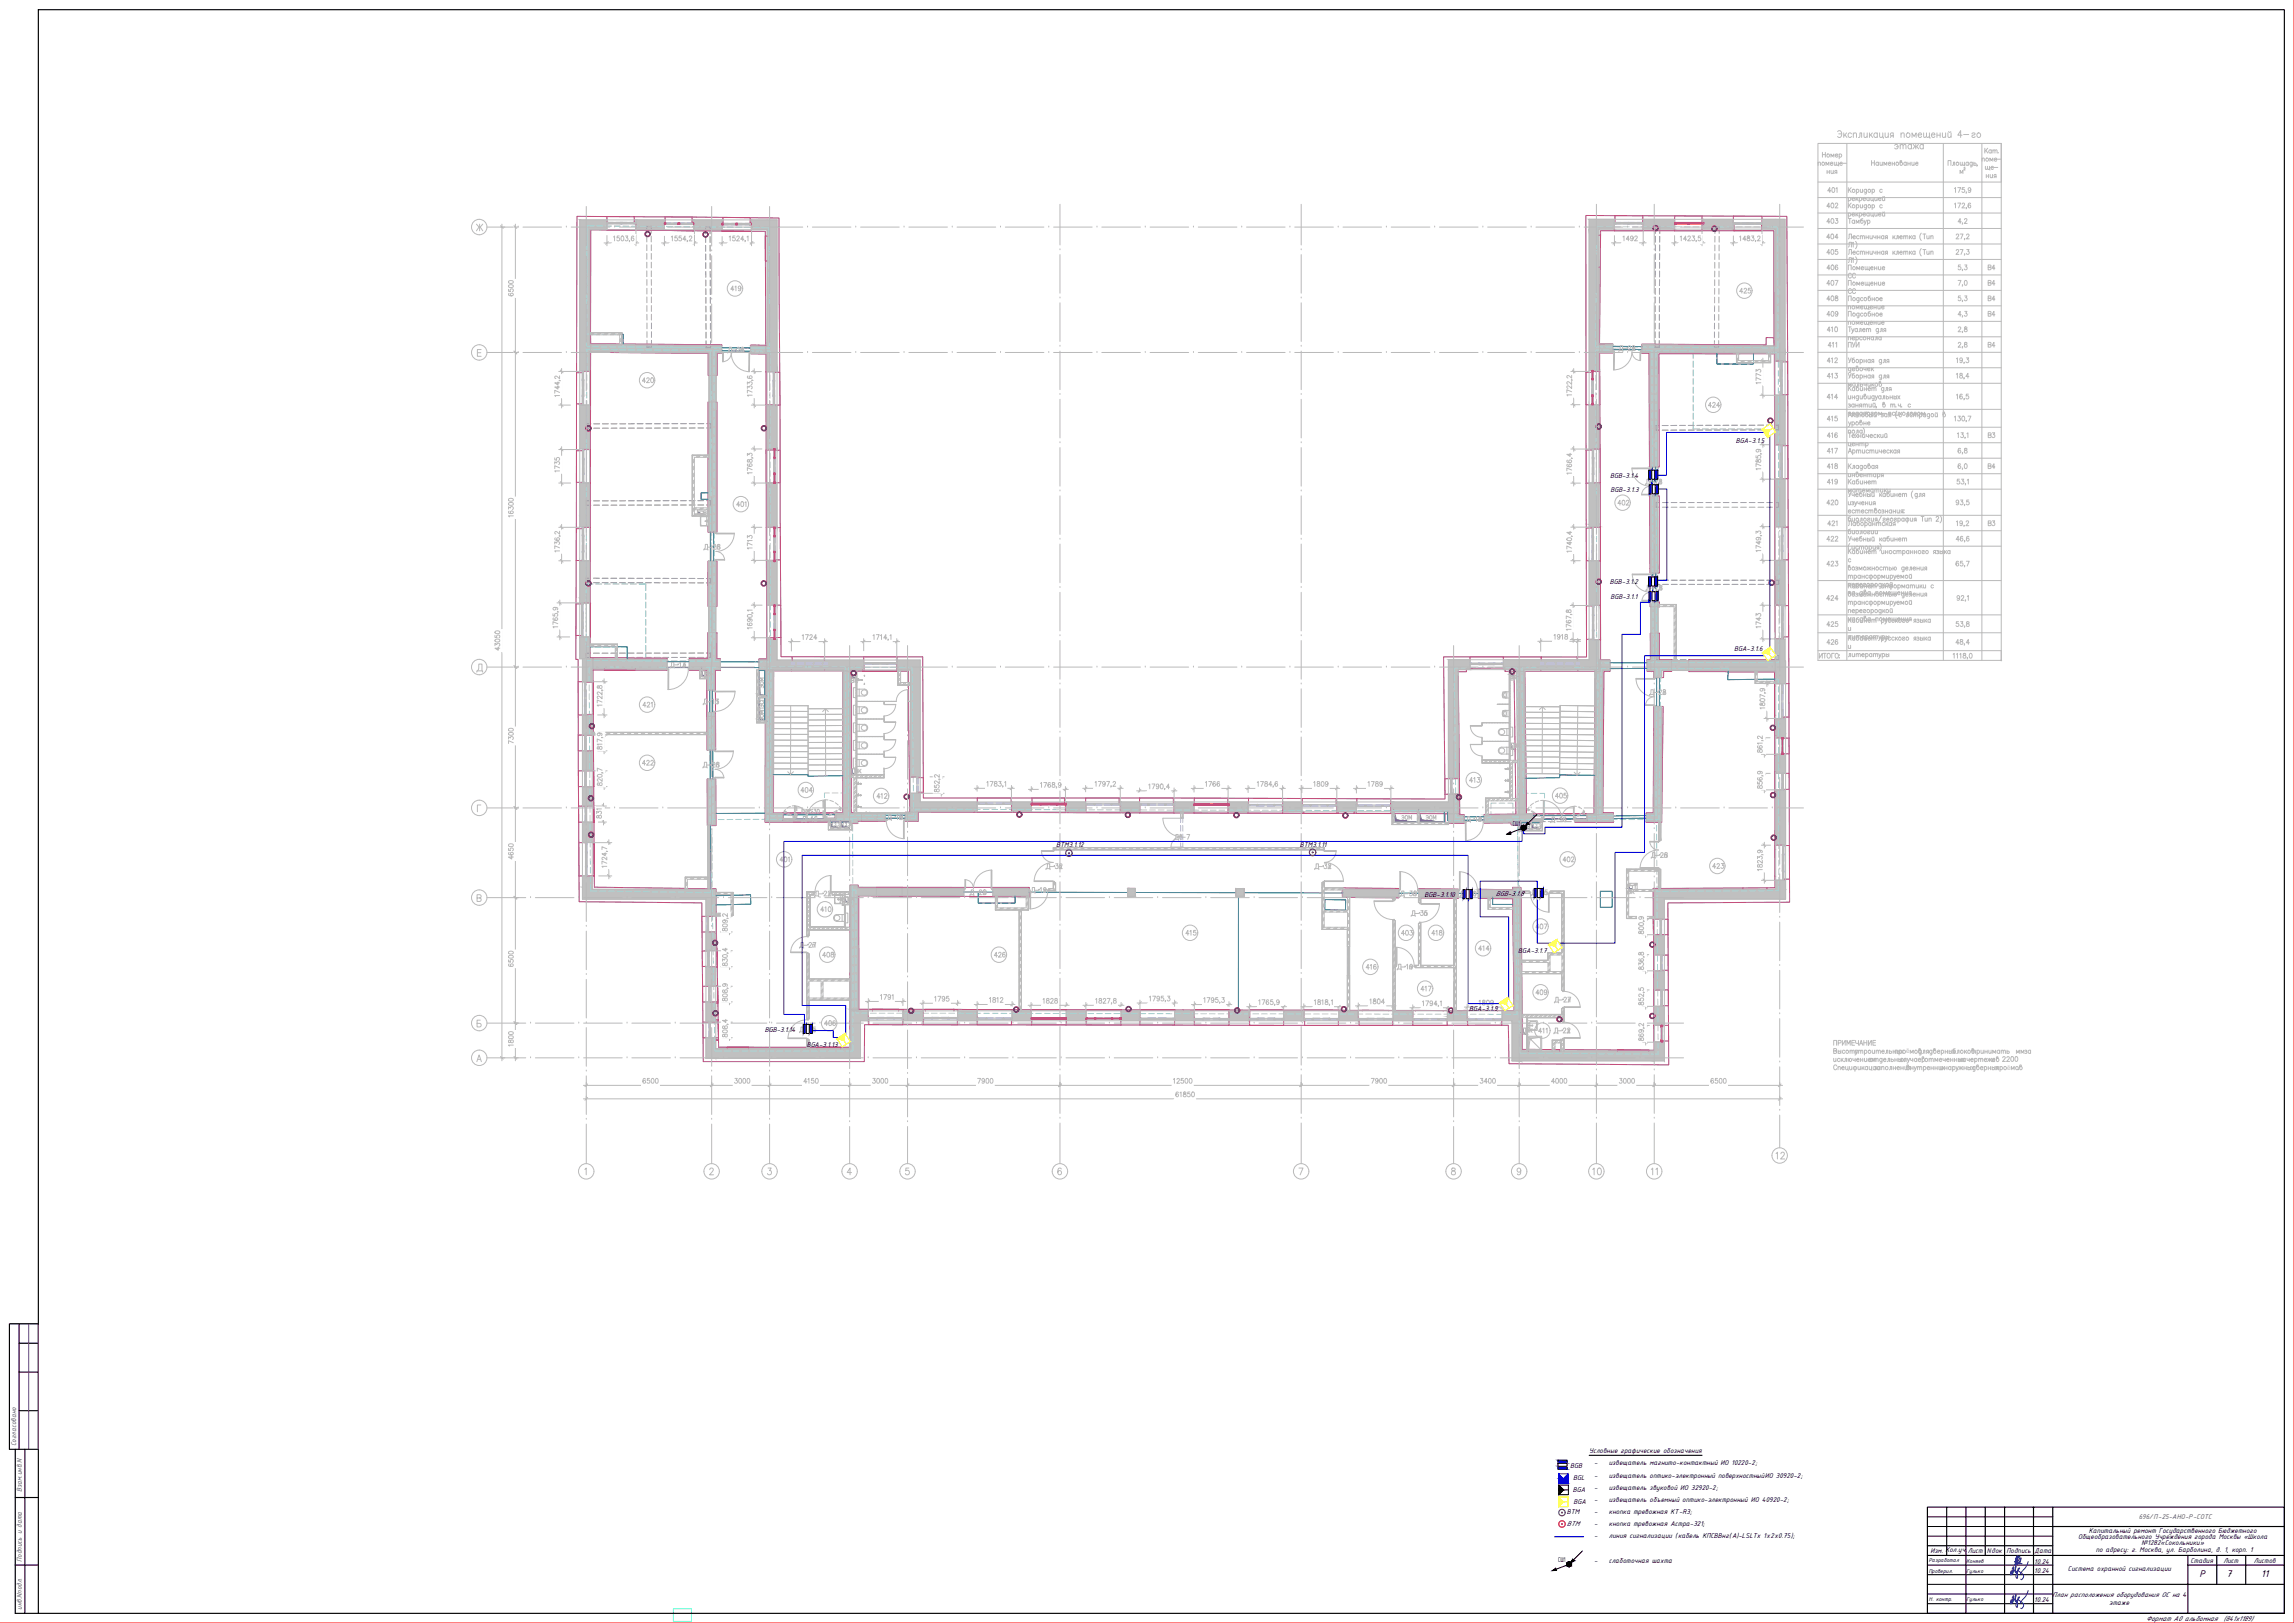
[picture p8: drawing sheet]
<svg xmlns="http://www.w3.org/2000/svg" width="1189mm" height="841mm" viewBox="0 0 1189 841" stroke-linecap="round" stroke-linejoin="round" font-family="sans-serif">
<defs><g id="words">
<g font-size="7.1" fill="#bababa">
<text x="246" y="121">Ж</text>
<text x="920" y="602">12</text>
<text x="824" y="610">10</text>
</g>
<g font-size="6.6" fill="#bababa">
<text x="608" y="437">Дв</text>
<text x="949" y="548">Высоту</text>
<text x="860" y="610" transform="rotate(-90 860 610)">11</text>
</g>
<g font-size="6.2" fill="#bababa">
<text x="1014" y="117">4,2</text>
<text x="1014" y="141">5,3</text>
<text x="946" y="149">407</text>
<text x="1029" y="149">В4</text>
<text x="1014" y="165">4,3</text>
<text x="1014" y="174">2,8</text>
<text x="332" y="200">420</text>
<text x="946" y="208">414</text>
<text x="1014" y="236">6,8</text>
<text x="1014" y="244">6,0</text>
<text x="381" y="264">401</text>
<text x="1013" y="335">48,4</text>
<text x="424" y="474">410</text>
<text x="795" y="517">409</text>
</g>
<g font-size="5.7" fill="#bababa">
<text x="969" y="87">Наименование</text>
<text x="947" y="101">401</text>
<text x="946" y="109">402</text>
<text x="946" y="117">403</text>
<text x="946" y="125">404</text>
<text x="946" y="133">405</text>
<text x="946" y="141">406</text>
<text x="1029" y="141">В4</text>
<text x="378" y="152">419</text>
<text x="901" y="153">425</text>
<text x="946" y="157">408</text>
<text x="1029" y="157">В4</text>
<text x="946" y="165">409</text>
<text x="1029" y="165">В4</text>
<text x="946" y="173">410</text>
<text x="378" y="184">-28</text>
<text x="840" y="183">-28</text>
<text x="947" y="181">411</text>
<text x="957" y="181">ПУИ</text>
<text x="1029" y="181">В4</text>
<text x="946" y="189">412</text>
<text x="946" y="197">413</text>
<text x="884" y="212">424</text>
<text x="946" y="219">415</text>
<text x="946" y="228">416</text>
<text x="1029" y="228">В3</text>
<text x="946" y="236">417</text>
<text x="946" y="244">418</text>
<text x="1029" y="244">В4</text>
<text x="854" y="252">-28</text>
<text x="946" y="252">419</text>
<text x="837" y="263">402</text>
<text x="946" y="263">420</text>
<text x="947" y="274">421</text>
<text x="1029" y="274">В3</text>
<text x="946" y="282">422</text>
<text x="366" y="286">-28</text>
<text x="946" y="295">423</text>
<text x="854" y="307">-28</text>
<text x="946" y="312">424</text>
<text x="946" y="326">425</text>
<text x="946" y="335">426</text>
<text x="349" y="347">-13</text>
<text x="942" y="342">ИТОГО:</text>
<text x="365" y="366">-13</text>
<text x="856" y="361">-28</text>
<text x="332" y="368">421</text>
<text x="332" y="398">422</text>
<text x="365" y="399">-28</text>
<text x="761" y="407">413</text>
<text x="414" y="412">404</text>
<text x="454" y="415">412</text>
<text x="805" y="415">405</text>
<text x="461" y="426">-19</text>
<text x="417" y="427">-16</text>
<text x="761" y="427">-19</text>
<text x="805" y="427">-16</text>
<text x="611" y="436">-7</text>
<text x="403" y="448">401</text>
<text x="809" y="448">402</text>
<text x="857" y="446">-28</text>
<text x="543" y="451">-32</text>
<text x="683" y="451">-32</text>
<text x="887" y="451">423</text>
<text x="423" y="465">-22</text>
<text x="504" y="465">-28</text>
<text x="536" y="464">-19</text>
<text x="727" y="465">-30</text>
<text x="732" y="476">-35</text>
<text x="614" y="486">415</text>
<text x="725" y="486">403</text>
<text x="741" y="486">418</text>
<text x="795" y="483">407</text>
<text x="416" y="492">-27</text>
<text x="425" y="497">408</text>
<text x="514" y="497">426</text>
<text x="766" y="494">414</text>
<text x="707" y="503">416</text>
<text x="725" y="503">-19</text>
<text x="736" y="515">417</text>
<text x="807" y="520">-27</text>
<text x="427" y="533">406</text>
<text x="797" y="537">411</text>
<text x="806" y="537">-22</text>
<text x="949" y="543">ПРИМЕЧАНИЕ</text>
<text x="960" y="548">строительных</text>
<text x="993" y="548">для</text>
<text x="1011" y="547">блоков</text>
<text x="1022" y="548">принимать</text>
<text x="1037" y="551">2200</text>
<text x="968" y="552">отдельных</text>
<text x="1007" y="556">наружных</text>
<text x="1018" y="552">чертеже</text>
</g>
<g font-size="5.7">
<text x="758" y="466">-30</text>
<text x="795" y="465">-35</text>
<text x="416" y="536">-35</text>
</g>
<g font-size="5.4">
<text x="1140" y="817">Р</text>
<text x="1154" y="817">7</text>
<text x="1172" y="817">11</text>
</g>
<g font-size="5.3" fill="#bababa">
<text x="364" y="351">ВК</text>
<text x="782" y="354">ВК</text>
<text x="442" y="402">ВК</text>
<text x="726" y="426">ЭОМ</text>
<text x="738" y="426">ЭОМ</text>
<text x="794" y="430">СС</text>
<text x="439" y="468">ВК</text>
<text x="790" y="536">ВК</text>
</g>
<text font-size="5.3" x="788" y="430">СС</text>
<g font-size="4.9" fill="#bababa">
<text x="364" y="268">ВК</text>
<text x="397" y="358" transform="rotate(-90 397 358)">ЭОМ</text>
<text x="440" y="355">ВК</text>
<text x="397" y="369" transform="rotate(-90 397 369)">ПЭСПЗ</text>
<text x="397" y="375" transform="rotate(-90 397 375)">ЭОМ</text>
<text x="784" y="388">ВК</text>
<text x="430" y="429">СС</text>
<text x="436" y="429">СС</text>
<text x="843" y="464">ВК</text>
<text x="949" y="551">исключением</text>
<text x="997" y="551">отмеченных</text>
<text x="1014" y="551">на</text>
<text x="1048" y="547">за</text>
<text x="970" y="556">заполнения</text>
</g>
<g font-size="4.4" fill="#bababa">
<text x="859" y="252">л</text>
<text x="370" y="366">п</text>
<text x="687" y="451">л</text>
<text x="811" y="520">л</text>
</g>
<g font-size="4">
<text x="1112" y="840">Формат А0 альбомная</text>
<text x="1152" y="840">(841х1189)</text>
</g>
<g font-size="3.9">
<text x="900" y="230">BGA-3.1.5</text>
<text x="834" y="248">BGB-3.1.4</text>
<text x="835" y="255">BGB-3.1.3</text>
<text x="834" y="303">BGB-3.1.2</text>
<text x="835" y="310">BGB-3.1.1</text>
<text x="899" y="337">BGA-3.1.6</text>
<text x="784" y="428">СШ1</text>
<text x="547" y="439">BTM3.1.12</text>
<text x="674" y="439">BTM3.1.11</text>
<text x="738" y="465">BGB-3.1.10</text>
<text x="775" y="464">BGB-3.1.8</text>
<text x="787" y="494">BGA-3.1.7</text>
<text x="761" y="524">BGA-3.1.9</text>
<text x="396" y="535">BGB-3.1.14</text>
<text x="418" y="542">BGA-3.1.13</text>
<text x="824" y="753">Условные графические обозначения</text>
<text x="814" y="761">BGB</text>
<text x="826" y="759">-</text>
<text x="834" y="759">извещатель магнито-контактный ИО 10220-2;</text>
<text x="815" y="767">BGL</text>
<text x="826" y="766">-</text>
<text x="834" y="766">извещатель оптико-электронный поверхностныйИО 30920-2;</text>
<text x="815" y="773">BGA</text>
<text x="826" y="772">-</text>
<text x="834" y="772">извещатель звуковой ИО 32920-2;</text>
<text x="815" y="779">BGA</text>
<text x="826" y="778">-</text>
<text x="834" y="778">извещатель объемный оптико-электронный ИО 40920-2;</text>
<text x="812" y="785">BTM</text>
<text x="826" y="784">-</text>
<text x="834" y="784">кнопка тревожная КТ-R3;</text>
<text x="812" y="791">BTM</text>
<text x="826" y="791">-</text>
<text x="834" y="791">кнопка тревожная Астра-321;</text>
<text x="826" y="797">-</text>
<text x="834" y="797">линия сигнализации (кабель КПСВВнг(А)-LSLTx 1х2х0.75);</text>
<text x="1077" y="798">Общеобразовательного Учреждения города Москвы «Школа</text>
<text x="1083" y="794">Капитальный ремонт Государственного Бюджетного</text>
<text x="1110" y="801">№1282«Сокольники»</text>
<text x="808" y="810">СШ1</text>
<text x="826" y="810">-</text>
<text x="834" y="810">слаботочная шахта</text>
<text x="1000" y="805">Изм. Кол.уч.</text>
<text x="1020" y="805">Лист</text>
<text x="1030" y="805">Nдок</text>
<text x="1040" y="805">Подпись</text>
<text x="1054" y="805">Дата</text>
<text x="1086" y="804">по адресу: г. Москва, ул. Барболина, д. 1, корп. 1</text>
<text x="1135" y="810">Стадия</text>
<text x="1152" y="810">Лист</text>
<text x="1168" y="810">Листов</text>
<text x="1054" y="810">10.24</text>
<text x="1054" y="815">10.24</text>
<text x="1072" y="814">Система охранной сигнализации</text>
<text x="1064" y="827">План расположения оборудования ОС на 4</text>
<text x="1054" y="830">10.24</text>
<text x="1093" y="832">этаже</text>
</g>
<g font-size="3.9" fill="#545454">
<text x="8" y="749" transform="rotate(-90 8 749)">Согласовано</text>
<text x="11" y="773" transform="rotate(-90 11 773)">Взам.инв.N</text>
<text x="1108" y="787">696/П-25-АНО-Р-СОТС</text>
<text x="11" y="809" transform="rotate(-90 11 809)">Подпись и дата</text>
<text x="11" y="834" transform="rotate(-90 11 834)">инв.Nподл.</text>
</g>
<g font-size="3.5" fill="#bababa">
<text x="988" y="546">ё</text>
<text x="1040" y="554">ё</text>
</g>
<text font-size="3.1" fill="#bababa" x="1045" y="556">.</text>
<g font-size="3.1">
<text x="1000" y="809">Разработал</text>
<text x="1019" y="810">Коняев</text>
<text x="1000" y="815">Проверил.</text>
<text x="1019" y="815">Гулько</text>
<text x="1000" y="829">Н. контр.</text>
<text x="1019" y="830">Гулько</text>
</g>
</g></defs>
<g fill="#c0c0c0" stroke="#c0c0c0" stroke-width=".52">
<path d="M441 524h5z"/>
<path d="M857 476h6z"/>
<path d="M824 250h5z"/>
<path d="M398 347h50z"/>
<path d="M300 250h6z"/>
<path d="M920 343h5z"/>
<path d="M302 454h5z"/>
<path d="M751 412h5z"/>
<path d="M856 342l64 1z"/>
<path d="M856 347l64 1z"/>
<path d="M829 342h5z"/>
<path d="M854 342h2z"/>
<path d="M371 543l75 5v-5zM371 543l75 5h-75z"/>
<path d="M441 524l5 19v-19zM441 524l5 19h-5z"/>
<path d="M750 524l10 3v-3zM750 524l10 3h-10z"/>
<path d="M778 524l11 5v-5zM778 524l11 5h-11z"/>
<path d="M750 527l10 2v-2zM750 527l10 2h-10z"/>
<path d="M722 524l10 5v-5zM722 524l10 5h-10z"/>
<path d="M694 524l10 5v-5zM694 524l10 5h-10z"/>
<path d="M665 524l11 5v-5zM665 524l11 5h-11z"/>
<path d="M637 524l10 5v-5zM637 524l10 5h-10z"/>
<path d="M609 524l10 5v-5zM609 524l10 5h-10z"/>
<path d="M581 524l10 5v-5zM581 524l10 5h-10z"/>
<path d="M553 524l10 5v-5zM553 524l10 5h-10z"/>
<path d="M525 524l9 5v-5zM525 524l9 5h-9z"/>
<path d="M496 524l10 5v-5zM496 524l10 5h-10z"/>
<path d="M468 524l10 5v-5zM468 524l10 5h-10z"/>
<path d="M446 524l4 5v-5zM446 524l4 5h-4z"/>
<path d="M784 529l5 21v-21zM784 529l5 21h-5z"/>
<path d="M784 550h5zM784 550h5z"/>
<path d="M789 545l68 5v-5zM789 545l68 5h-68z"/>
<path d="M857 461l6 15v-15zM857 461l6 15h-6z"/>
<path d="M857 476h6zM857 476h6z"/>
<path d="M857 485l6 10v-10zM857 485l6 10h-6z"/>
<path d="M857 503l6 10v-10zM857 503l6 10h-6z"/>
<path d="M857 521l6 10v-10zM857 521l6 10h-6z"/>
<path d="M857 540l6 10v-10zM857 540l6 10h-6z"/>
<path d="M863 461l62 5v-5zM863 461l62 5h-62z"/>
<path d="M913 114l7 5v-5zM913 114l7 5h-7z"/>
<path d="M883 114l15 5v-5zM883 114l15 5h-15z"/>
<path d="M852 114l16 5v-5zM852 114l16 5h-16z"/>
<path d="M824 114l13 5v-5zM824 114l13 5h-13z"/>
<path d="M824 119l5 73v-73zM824 119l5 73h-5z"/>
<path d="M824 210l5 23v-23zM824 210l5 23h-5z"/>
<path d="M824 250l5 22v-22zM824 250l5 22h-5z"/>
<path d="M824 272l5 1v-1zM824 272l5 1h-5z"/>
<path d="M824 291l5 23v-23zM824 291l5 23h-5z"/>
<path d="M824 331l5 11v-11zM824 331l5 11h-5z"/>
<path d="M398 342l50 5v-5zM398 342l50 5h-50zM398 347h50z"/>
<path d="M465 342l12 5v-5zM465 342l12 5h-12z"/>
<path d="M401 347h47zM401 347h47z"/>
<path d="M398 114l5 79v-79zM398 114l5 79h-5z"/>
<path d="M398 210l5 23v-23zM398 210l5 23h-5z"/>
<path d="M398 250l5 23v-23zM398 250l5 23h-5z"/>
<path d="M398 291l5 23v-23zM398 291l5 23h-5z"/>
<path d="M398 331l5 11v-11zM398 331l5 11h-5z"/>
<path d="M389 114l9 5v-5zM389 114l9 5h-9z"/>
<path d="M359 114l15 5v-5zM359 114l15 5h-15z"/>
<path d="M330 114l14 5v-5zM330 114l14 5h-14z"/>
<path d="M300 114l15 5v-5zM300 114l15 5h-15z"/>
<path d="M300 119l6 73v-73zM300 119l6 73h-6z"/>
<path d="M300 210l6 3v-3zM300 210l6 3h-6z"/>
<path d="M300 213l6 20v-20zM300 213l6 20h-6z"/>
<path d="M300 250l6 17v-17zM300 250l6 17h-6z"/>
<path d="M300 267l6 6v-6zM300 267l6 6h-6z"/>
<path d="M300 291l6 19v-19zM300 291l6 19h-6z"/>
<path d="M300 310l6 2v-2zM300 310l6 2h-6z"/>
<path d="M300 330l6 11v-11zM300 330l6 11h-6z"/>
<path d="M302 461l69 5v-5zM302 461l69 5h-69z"/>
<path d="M366 466l5 8v-8zM366 466l5 8h-5z"/>
<path d="M366 483l5 9v-9zM366 483l5 9h-5z"/>
<path d="M366 501l5 10v-10zM366 501l5 10h-5z"/>
<path d="M366 519l5 10v-10zM366 519l5 10h-5z"/>
<path d="M366 538l5 10v-10zM366 538l5 10h-5z"/>
<path d="M779 342l50 5v-5zM779 342l50 5h-50z"/>
<path d="M751 342l11 5v-5zM751 342l11 5h-11z"/>
<path d="M920 343l5 11v-11zM920 343l5 11h-5z"/>
<path d="M920 354h4zM920 354h5z"/>
<path d="M920 372l5 8v-8zM920 372l5 8h-5z"/>
<path d="M920 380l5 2v-2zM920 380l5 2h-5z"/>
<path d="M920 391l5 10v-10zM920 391l5 10h-5z"/>
<path d="M920 409l5 29v-29zM920 409l5 29h-5z"/>
<path d="M920 456l5 5v-5zM920 456l5 5h-5z"/>
<path d="M920 114l5 70v-70zM920 114l5 70h-5z"/>
<path d="M920 184l5 3v-3zM920 184l5 3h-5z"/>
<path d="M920 205l5 8v-8zM920 205l5 8h-5z"/>
<path d="M920 213l5 17v-17zM920 213l5 17h-5z"/>
<path d="M920 248l5 25v-25zM920 248l5 25h-5z"/>
<path d="M920 291l5 23v-23zM920 291l5 23h-5z"/>
<path d="M920 331l5 12v-12zM920 331l5 12h-5z"/>
<path d="M302 341l5 12v-12zM302 341l5 12h-5z"/>
<path d="M302 370l5 11v-11zM302 370l5 11h-5z"/>
<path d="M302 389l5 10v-10zM302 389l5 10h-5z"/>
<path d="M302 408l5 10v-10zM302 408l5 10h-5z"/>
<path d="M302 426l5 11v-11zM302 426l5 11h-5z"/>
<path d="M302 454l5 6v-6zM302 454l5 6h-5z"/>
<path d="M302 460l5 1v-1zM302 460l5 1h-5z"/>
<path d="M472 347l5 56v-56zM472 347l5 56h-5z"/>
<path d="M472 411l5 5v-5zM472 411l5 5h-5z"/>
<path d="M581 416l10 3v-3zM581 416l10 3h-10z"/>
<path d="M693 416l10 4v-4zM693 416l10 4h-10z"/>
<path d="M721 416l35 5v-5zM721 416l35 5h-35z"/>
<path d="M693 420l10 1v-1zM693 420l10 1h-10z"/>
<path d="M665 416l10 5v-5zM665 416l10 5h-10z"/>
<path d="M637 416l10 5v-5zM637 416l10 5h-10z"/>
<path d="M609 416l10 5v-5zM609 416l10 5h-10z"/>
<path d="M581 419l10 2v-2zM581 419l10 2h-10z"/>
<path d="M553 416l10 5v-5zM553 416l10 5h-10z"/>
<path d="M525 416l9 5v-5zM525 416l9 5h-9z"/>
<path d="M472 416l34 5v-5zM472 416l34 5h-34z"/>
<path d="M751 347l5 56v-56zM751 347l5 56h-5z"/>
<path d="M751 412l5 4v-4zM751 412l5 4h-5z"/>
<path d="M856 343l64 4v-4zM856 343l64 4h-64z"/>
<path d="M856 347l64 1zM909 348h11z"/>
<path d="M829 342l5 5v-5zM829 342l5 5h-5z"/>
<path d="M829 347h5zM829 347h5z"/>
<path d="M854 342l2 5v-5zM854 342l2 5h-2z"/>
<path d="M854 347h2zM854 347h2z"/>
</g>
<g fill="#c0c0c0" stroke="#c0c0c0" stroke-width=".52">
<path d="M860 450h1z"/>
<path d="M367 428h1z"/>
<path d="M769 422h14z"/>
<path d="M756 423h3z"/>
<path d="M769 426h14z"/>
<path d="M756 426h3z"/>
<path d="M857 347h4z"/>
<path d="M857 366h4z"/>
<path d="M855 182h4z"/>
<path d="M855 242h4z"/>
<path d="M855 257h4z"/>
<path d="M855 295h4v2z"/>
<path d="M855 312h4z"/>
<path d="M829 178h7z"/>
<path d="M851 179h69h-69z"/>
<path d="M829 182h7z"/>
<path d="M851 182h69v1z"/>
<path d="M437 422h4z"/>
<path d="M397 347h4z"/>
<path d="M397 426h4z"/>
<path d="M401 422h5z"/>
<path d="M401 426h5z"/>
<path d="M367 358h3z"/>
<path d="M367 369h3z"/>
<path d="M367 369h3l1 20z"/>
<path d="M367 404h4z"/>
<path d="M367 404h4v24z"/>
<path d="M371 342h2z"/>
<path d="M393 342h5z"/>
<path d="M393 347h5z"/>
<path d="M306 178l68 1h-68z"/>
<path d="M389 179h9z"/>
<path d="M306 182h68v1z"/>
<path d="M389 183h9z"/>
<path d="M441 459h4z"/>
<path d="M441 523h4v1z"/>
<path d="M445 460h55z"/>
<path d="M515 460h18z"/>
<path d="M445 464h55z"/>
<path d="M515 464h18z"/>
<path d="M367 183h4z"/>
<path d="M367 276h4z"/>
<path d="M784 460h4z"/>
<path d="M441 424h3z"/>
<path d="M441 424h3v2z"/>
<path d="M751 426h5z"/>
<path d="M696 461h29z"/>
<path d="M735 461h21z"/>
<path d="M766 461h18z"/>
<path d="M735 465h21z"/>
<path d="M766 465h18z"/>
<path d="M433 422h8z"/>
<path d="M433 424h8v1z"/>
<path d="M787 422h7z"/>
<path d="M783 422h4z"/>
<path d="M823 422h4z"/>
<path d="M428 424h5z"/>
<path d="M412 424h16z"/>
<path d="M406 424h5z"/>
<path d="M406 425h27z"/>
<path d="M816 425h6z"/>
<path d="M816 426h7z"/>
<path d="M307 341l39 1z"/>
<path d="M357 342h14z"/>
<path d="M357 347h14z"/>
<path d="M860 426l1 9v-9zM860 426l1 9h-1z"/>
<path d="M860 435h1zM860 435h1zM860 435h1z"/>
<path d="M860 450l1 11v-11zM860 450l1 11h-2z"/>
<path d="M367 428l1 33v-33zM367 428l1 33h-1z"/>
<path d="M786 347l5 75-1-75zM786 347l5 75h-4z"/>
<path d="M787 422h4zM787 422h4z"/>
<path d="M827 347h2zM827 347h2z"/>
<path d="M827 347h3zM827 347h3z"/>
<path d="M827 347l3 79v-79zM827 347l3 79h-3z"/>
<path d="M827 426h3zM829 426h1zM827 426h3z"/>
<path d="M769 422l14 4v-4zM769 422l14 4h-14z"/>
<path d="M769 426h5zM769 426h5z"/>
<path d="M756 423l3 3v-3zM756 423l3 3h-3z"/>
<path d="M756 426h3zM756 426h3z"/>
<path d="M853 422l4 4v-4zM853 422l4 4h-4z"/>
<path d="M853 426h4zM853 426h4z"/>
<path d="M830 422l6 4v-4zM830 422l6 4h-6z"/>
<path d="M857 347l4 4v-4zM857 347l4 4h-4z"/>
<path d="M857 351h4zM860 351h1zM857 351h4z"/>
<path d="M857 366l4 60v-60zM857 366l4 60h-4z"/>
<path d="M857 426h4zM857 426h4z"/>
<path d="M855 182l4 60v-60zM855 182l4 60h-4z"/>
<path d="M855 257l4 38v-38zM855 257l4 38h-4z"/>
<path d="M855 295v2h4zM855 297h4z"/>
<path d="M855 312l4 30v-30zM855 312l4 30h-3z"/>
<path d="M856 342h3zM856 342h3z"/>
<path d="M829 178l7 4v-4zM829 178l7 4h-7z"/>
<path d="M829 182h7zM830 182h6z"/>
<path d="M851 179l69 3v-3zM851 179l69 3h-69z"/>
<path d="M919 183h1zM851 182l69 1z"/>
<path d="M437 347l4 75v-75zM437 347l4 75h-4z"/>
<path d="M441 422v1zM441 422v1z"/>
<path d="M397 347l4 79v-79zM397 347l4 79h-4z"/>
<path d="M397 426h4zM397 426h4z"/>
<path d="M401 422l5 4v-4zM401 422l5 4h-5z"/>
<path d="M401 426h5zM401 426h5z"/>
<path d="M472 421l4 4v-4zM472 421l4 4h-4z"/>
<path d="M367 347l3 11v-11zM367 347l3 11h-3z"/>
<path d="M367 369v20h4zM367 389h4z"/>
<path d="M367 428h4zM367 404l4 24h-4z"/>
<path d="M371 342l2 5v-5zM371 342l2 5h-2z"/>
<path d="M371 347h2zM371 347h2z"/>
<path d="M393 342l5 5v-5zM393 342l5 5h-5z"/>
<path d="M306 179l68 3v-3zM306 179l68 3h-68z"/>
<path d="M306 182l68 1zM372 183h2z"/>
<path d="M389 179l9 4v-4zM389 179l9 4h-9z"/>
<path d="M397 183h1zM389 183h9z"/>
<path d="M441 459l4 64v-64zM441 459l4 64h-4z"/>
<path d="M441 524h4zM441 523l4 1h-4z"/>
<path d="M445 460l55 4v-4zM445 460l55 4h-55z"/>
<path d="M497 464h3zM445 464h55z"/>
<path d="M515 460l18 4v-4zM515 460l18 4h-18z"/>
<path d="M529 464h4zM515 464h18z"/>
<path d="M367 183l4 93v-93zM367 183l4 93h-4z"/>
<path d="M370 276h1zM367 276h4z"/>
<path d="M367 291l4 51v-51zM367 291l4 51h-4z"/>
<path d="M367 342h4zM370 342h1zM367 342h4z"/>
<path d="M784 460l5 57-1-57zM784 460l5 57h-4z"/>
<path d="M785 517l4 7v-7zM785 517l4 7h-4z"/>
<path d="M441 426h3zM441 424l3 2h-3z"/>
<path d="M751 421l5 5v-5zM751 421l5 5h-5z"/>
<path d="M751 426h5zM751 426h5z"/>
<path d="M441 421l18 2v-2zM441 421l18 2h-18z"/>
<path d="M441 423l18 1v-1zM441 423l18 1h-18z"/>
<path d="M444 424h15zM444 424h15z"/>
<path d="M469 421l3 4v-4zM469 421l3 4h-3z"/>
<path d="M469 425h3zM469 425h3h-3z"/>
<path d="M444 424l15 1v-1zM444 424l15 1h-15z"/>
<path d="M696 461l29 4v-4zM696 461l29 4h-29z"/>
<path d="M696 465h29zM696 465h29z"/>
<path d="M735 461l21 4v-4zM735 461l21 4h-21z"/>
<path d="M751 465h5zM735 465h21z"/>
<path d="M766 461l18 4v-4zM766 461l18 4h-18z"/>
<path d="M433 422l8 2v-2zM433 422l8 2h-8z"/>
<path d="M433 425h8zM433 424l8 1h-8z"/>
<path d="M787 422h7zM787 422h7z"/>
<path d="M787 422h7zM787 422h7z"/>
<path d="M787 422l7 4v-4zM787 422l7 4h-7z"/>
<path d="M783 422l4 4v-4zM783 422l4 4h-4z"/>
<path d="M783 426h4zM783 426h4z"/>
<path d="M783 426h4zM783 426h4h-4z"/>
<path d="M783 426l4 1v-1zM783 426l4 1h-4zM783 427h4zM783 427h4z"/>
<path d="M823 422h4zM823 422h4zM823 422h4z"/>
<path d="M823 422l4 4v-4zM823 422l4 4h-4z"/>
<path d="M823 426h4zM826 426h1zM823 426h4z"/>
<path d="M412 424h16zM412 424h16z"/>
<path d="M412 424h16zM412 424h16z"/>
<path d="M412 424l16 1zM412 424l16 1z"/>
<path d="M428 424l5 1v-1zM428 424l5 1h-5z"/>
<path d="M412 425h16zM412 425h16z"/>
<path d="M428 425h5zM428 425h5z"/>
<path d="M412 425h16zM412 425h16z"/>
<path d="M412 425h21zM412 425h21z"/>
<path d="M406 424l5 1v-1zM406 424l5 1h-5z"/>
<path d="M412 425h21zM411 425h22z"/>
<path d="M406 425h5zM406 425h5z"/>
<path d="M406 425h27zM406 425h27h-27z"/>
<path d="M406 425l9 1zM406 426h9z"/>
<path d="M816 425l7 1v-1zM816 425l7 1h-7z"/>
<path d="M307 342l39 5v-5zM307 342l39 5h-39z"/>
<path d="M307 347h39zM307 347h39z"/>
<path d="M357 342l14 5v-5zM357 342l14 5h-14z"/>
</g>
<g fill="#808080" stroke="#808080" stroke-width=".52">
<path d="M393 347l1 13h-1z"/>
<path d="M393 361l1 12h-1z"/>
<path d="M723 421l1 4h-1z"/>
<path d="M736 421l1 4h-1z"/>
<path d="M361 265l1 1h-1z"/>
<path d="M723 425l6 1zM723 425l6 1h-6z"/>
<path d="M723 426h12zM723 426h12h-12z"/>
<path d="M736 425l13 1zM736 425l13 1h-13z"/>
<path d="M361 266h4zM361 266h4h-4z"/>
</g>
<g fill="none" stroke="#aad4d4" stroke-width=".52">
<path d="M304 120v-3h4h-4v4M309 117h3M314 117h3M318 117h3M323 117h3M327 117h3M332 117h3M336 117h3M341 117h3M345 117h3M350 117l3 1M354 118h3"/>
<path d="M359 118h3M363 118h3M368 118h3M372 118h3M377 118h3M381 118h3M386 118h3M390 118h3M395 118h4v3M831 118h-3v3M832 118h3M837 118h3"/>
<path d="M841 118h3M846 118h3M850 118h3M855 118h3M859 118h3M864 118h3M868 118h3M873 118h3M877 118h3M882 118h3M886 118h3M891 118h3"/>
<path d="M895 118h3M900 118h3M904 118h3M909 118h3M913 118h3M918 118h3v3M304 139v4M304 130v4M304 135v4M304 121v4M304 126v4M399 123v3"/>
<path d="M399 127v3M399 132v3M399 136v3M827 136v3M827 131v3M827 127v3M827 122v3M921 123v3M921 127v3M921 132v3M921 136v3M304 157v4"/>
<path d="M304 144v4M304 148v4M304 153v4M399 145v3M399 141v3M399 150v3M399 154v3M399 159v3M827 158v3M827 154v3M827 149v3M827 145v3"/>
<path d="M827 140v3M921 141v3M921 145v3M921 150v3M921 154v3M921 159v3M304 171v2h2M304 172v3M304 176v4h2M304 162v4M304 166v3M304 167v3"/>
<path d="M307 180h3M307 173h3M312 180h3M312 173h3M316 180h3M316 173h3M321 180h3M321 173h2v3M323 177v3h1M325 180h4M330 180h3M334 180h3"/>
<path d="M335 180h5M339 180h3M341 180h3M343 180h6M348 180h3M350 180h3M399 163v3M399 168v3M399 172v3M827 176v4h4M827 172v3M827 167v3"/>
<path d="M827 163v3M832 180h3M837 180h3M850 180h3M855 180h3M859 180h3M864 180h3M868 180h3M873 180h3M877 180h3M921 163v3M921 168v3"/>
<path d="M921 172v3M921 177v3h-3M304 190v3M304 194v3M304 199v3M304 184v-3h2h-2v3M304 185v3M308 181h3M312 181h3M317 181h3M321 181h3M326 181h3"/>
<path d="M330 181h3M335 181h3M339 181h3M344 181h3M348 181h3M352 180h3M353 182h3M355 180h3M357 180h12M357 182h3M362 182h3M368 180h3"/>
<path d="M368 183v-1h-2h2v73h-1M370 186v3M370 190v3M370 195v3M370 199v3M370 180h3M373 182h-3v2M373 180h3M374 182h3M375 180h3M386 180h3M388 182h3"/>
<path d="M388 180h3M391 180h3M392 182h3M393 180h3M395 180h4v-3v3h-2M397 182h2v2M399 185v3M399 190v3M399 194v3M399 199v3M827 185v3M827 194v3"/>
<path d="M827 190v3M827 199v3M830 181h-3v3M831 181h3M836 181h3M849 182h3M854 182h2v3M856 187v3M856 191v3M856 196v3M858 187v3M858 191v3"/>
<path d="M858 196v3M860 182h-2v3M862 182h3M866 182h3M871 182h3M875 182h2v4M877 187v3M877 192v3M877 196v3M881 183h-4v3M882 180h3M882 183h3"/>
<path d="M886 180h3M887 183h3v2M890 186v3h2M891 180h3M893 189h3M895 180h3M898 189h3M900 180h3M902 189h3M904 180h3M909 180h3M909 186v3h-2"/>
<path d="M912 183h-3v2M913 180h3M914 183h3M918 183h4v3M922 187v3M922 192v3M922 196v3M304 217v5M304 212v3M304 217v3M304 203v3M304 208v3"/>
<path d="M370 204v3M370 208v3M370 213v3M370 217v3M399 203v3M399 208v3M399 212v3M399 217v3M827 203v3M827 208v3M827 212v3M827 217v3"/>
<path d="M856 200v3M856 205v3M856 209v3M856 214v3M856 218v3M858 200v3M858 205v3M858 209v3M858 214v3M858 218v5M877 201v3M877 205v3"/>
<path d="M877 210v3M877 214v3M877 219v3M922 201v3M922 205v3M922 210v3M922 214v3M922 219v5M304 221v8M304 230v21M304 228v3M370 222v3"/>
<path d="M370 226v3M370 231v3M370 235v3M370 240v3M399 221v3M399 226v3M399 230v3M399 235v3M399 239v3M827 221v3M827 226v3M827 230v3"/>
<path d="M827 235v3M827 239v3M856 223v3M856 227v3M856 236v3M856 232v3M858 225v3M858 229v3M858 234v3M858 238v3M922 226v3M922 230v3"/>
<path d="M922 235v3M922 240v3M304 257v5M304 260v3M304 253v5M304 251v3M365 255h-2v4h2M367 259h1v3M368 254v3M368 258v3M370 244v3M370 249v3"/>
<path d="M370 253v3M370 258v3M399 244v3M399 248v3M399 253v3M399 257v3M827 244v3M827 248v3M827 253v3M827 257v3M856 241v3M856 245v3"/>
<path d="M856 254v3M856 259v3M858 243v3M858 252v3M858 256v3M922 244v3M922 248v3M922 253v3M922 257v4M304 278v3M304 263v4M304 268v4"/>
<path d="M304 272v3M304 277v3M304 273v3M368 267v4M368 272v3M368 276v4M370 267v3M370 271v3M370 276v3M399 266v5M399 262v3M399 273v3"/>
<path d="M399 277v3M827 262v5M827 269v3M827 273v3M827 278v3M856 263l1 3M857 272v3M857 268v3M857 277v3M858 261v3M858 265v3M858 270v3"/>
<path d="M858 274v3M858 279v3M922 262v3M922 267v2M922 271v3M922 275v3M922 280v3M304 281v4M304 286v4M304 290v4M304 295v3M304 299v3"/>
<path d="M304 296v3M368 285v4M368 290v3M368 294v4M368 299v3M370 285v3M370 289v3M370 294v3M370 298v3M399 282v3M399 286v3M399 291v3"/>
<path d="M399 295v3M399 300v3M827 282v3M827 287v3M827 291v3M827 296v3M857 281v3M857 286v3M857 290v3M857 295v3M857 299v3M858 283v3"/>
<path d="M858 288v3M858 292v3M858 297v3M922 285v3M922 289v3M922 293v3M922 298v3M304 300v3h3h-3v2M304 304v30M309 303h3M313 303h3M318 303h3"/>
<path d="M322 303h3M327 303h3M331 303h4h-4M335 303v3M335 307v4M335 312v3M335 316v4M368 312v4M368 317v3M368 303v4M368 308v3M370 314v3"/>
<path d="M370 318v3M370 303v5M370 309v3M399 304v3M399 309v3M399 313v3M399 318v3M827 300v3M827 305v3M827 309v3M827 314v3M827 318v3"/>
<path d="M857 308v3M857 313v3M857 317v3M858 310v3M858 315v3M858 319v3M922 302v4M922 307v3M922 312v2M922 316v3M304 340v2h2M304 333v2h3"/>
<path d="M304 335v3M308 335h3M313 335h3M317 335h3M322 335h3v3M325 339v3h2M335 321v3M335 325v4M335 330v3M335 334v4M368 339v4h-2M368 340v3h-2"/>
<path d="M368 321v4M368 326v3M368 330v4M368 335v3M370 332v3M370 336v3M370 323v3M370 327v3M399 322v3M399 327v3M399 331v3M399 336v3"/>
<path d="M827 323v3M827 327l1 3M828 332v3M828 336v3M857 322v3M857 326v3M857 331v3M857 335v3M857 340v3h-3M858 337v3M858 324v3M858 328v3"/>
<path d="M858 333v3M922 320v3M922 325v3M922 330v3M922 334v3M922 338v5h-2M305 350v3M305 355v3M305 359v3M308 342h3M309 346h-4v3M310 346h3"/>
<path d="M312 342h3M315 346h3M317 342h3M319 346h3M321 342h3M324 346h3M326 342h3M328 346h3M328 342h3M330 342h3M333 346h3M333 342h2v-3v4h2"/>
<path d="M335 342h3M337 346h3M339 343h3M339 342l3 1M342 346h3M343 343h3M344 343h3M346 346h3M357 343h3M360 346h3M361 343h4M368 351v3"/>
<path d="M368 355v3M369 350v3M369 355v3M369 359v3M370 341v2h3M372 346h-3v3M373 346h3M374 343h3M378 346h3M379 343h3M382 346h3M383 343h3"/>
<path d="M387 346h3M388 343h3M391 346h3M392 343h3M393 351v-4h3v4M393 357v3h3v-3M396 346h2v3M399 340v3h-2M399 349v3M399 353v3M399 358v3M402 346h-3v1"/>
<path d="M404 346h3M408 346h3M413 346h3M417 346h3M422 346h3M426 346h3M431 346h3M435 346h3v2M438 350v3M438 354v3M438 359v3M440 349v3"/>
<path d="M440 358v3M442 346h-2v1M443 346h4M448 346h3M453 346h3M457 346h3M462 346h2M466 346h3M471 346h2v3M473 351v3M473 355v3M473 359v3"/>
<path d="M754 350v3M754 354v3M754 359v3M756 346h-2v2M760 346h-3M765 346h-3M766 346h3M771 346h3M775 346h3M783 346h-3M784 346h2v2M786 354v3"/>
<path d="M786 358v3M789 355v2M789 359v3M792 346h-3v3M793 346h3M798 346h3M802 346h3M807 346h3M811 346h3M816 346h3M820 346h3M825 346h3v2"/>
<path d="M828 341v3h2M828 358v3M828 354v3M828 349v3M830 356v3M830 352v3M832 344h3M832 346h-2v4M834 346h3M836 343h3M841 346h-3M843 346h3"/>
<path d="M844 343h-3M847 346h3M848 343h-3M852 346h3M853 343h-3M856 346h3v4M858 342v1h2M859 352v3M861 350v3M862 343h3M864 346h-3v3M865 346h3"/>
<path d="M866 343h3M870 346h3M871 343h3M874 346h3M875 343h3M879 346h3M880 343h3M883 346h3M884 343h3M888 346h3M889 343h3M892 346h4v3"/>
<path d="M893 343h3M896 350l-1 2h4M898 343h3M902 343h3M903 352h-3M905 352h3M907 343h3M911 343h3M912 352h-3M916 343h3M917 352h-3M918 352h4v2"/>
<path d="M922 356v3M305 364v3M305 368v3M305 377l1 3M305 373v3M368 373v3M368 369v3M368 378v3M369 368v3M369 373v3M369 377v3M398 377v3"/>
<path d="M399 362v3M399 367v3M399 371v3M399 376v3M438 363v3M438 368v3M438 372v3M438 377v3M440 371v3M440 376v3M440 362v3M440 367v3"/>
<path d="M473 364v3M473 368v6M473 375v3M473 380v3M754 363v3M754 368v3M754 372v3M754 377v3M786 363v3M786 367v3M786 372l1 3M787 376v3"/>
<path d="M789 364v3M789 368v3M789 373v3M789 377v3M828 376v3M828 372v3M828 367v3M828 363v3M829 379v3M830 374l-1 3M830 370v3M830 365v3"/>
<path d="M830 361v3M858 374v3M858 379v3M859 365v3M859 370l-1 3M859 361v3M860 377v3M860 373v3M860 368v3M860 364v3M922 360v3M922 365v3"/>
<path d="M922 369v3M922 374v3M922 378v3M306 382v3M306 386v3M306 391v3M306 395v3M306 400v3M368 382v3M368 387v3M368 391v3M369 381v3"/>
<path d="M369 386v3M369 391v3M369 400v3M398 386v3M398 391v3M398 395v3M398 399v3M398 381v3M399 389v3M399 394v3M399 398v3M399 380v3"/>
<path d="M399 385v3M438 381v3M438 386v3M438 390v3M438 395v3M438 399v3M440 380v3M440 385v3M440 389v3M440 394v3M440 398v3M473 384v3"/>
<path d="M473 389v3M473 393v3M473 398v3M754 381v3M754 386v3M754 390v3M754 395v3M754 399v3M787 381v3M787 390v3M787 394v3M787 399v3"/>
<path d="M789 381v3M789 391v3M789 395v3M789 399v3M828 399v3M828 394v3M828 385v3M828 390v3M828 381v3M829 397v3M829 392v3M829 388v3"/>
<path d="M829 383v3M858 392v3M858 397v3M858 383v3M858 388v3M860 400v3M860 395v3M860 391v3M860 386v3M860 382v3M922 383v3M922 387v3"/>
<path d="M922 392v3M922 396v3M306 404v3M306 409v3M306 413v3M306 418v3M368 400v3M368 405v3M368 409v3M368 414v3M368 418v3M369 404v3"/>
<path d="M369 409v3M369 413v3M369 418v3M398 404v3M398 409v3M398 413v3M398 418v2M399 416v3M399 403v3M399 407v3M399 412v3M427 415v3"/>
<path d="M427 419v3M430 411h-3v2M431 411h3M438 408v3h-2M438 404v3M440 403v3M440 407v3M440 412v3M440 416v3M473 402v3M473 407v3M473 411v3"/>
<path d="M473 416v3M477 419h-3v2M478 419h3M483 419h3M487 419h3M492 419h3M496 419h3M501 419h3M505 419h3M510 419h3M514 419h3M519 419h3"/>
<path d="M523 419l3 1M528 420h3M532 420h3M537 420h3M541 420h3M546 420h3M550 420h3M555 420h3M560 420h3M564 420h3M569 420h3M573 420h3"/>
<path d="M578 420h3M582 420h3M587 420h3M591 420h3M596 420h3M600 420h3M605 420h3M609 420h3M614 420h3M618 420h3M623 420h3M627 420h3"/>
<path d="M632 420h3M636 420h3M641 420h3M645 420h3M650 420h3M654 420h3M659 420h3M663 420h3M668 420h3M672 420h3M677 420h3M681 420h3"/>
<path d="M686 420h3M690 420h3M695 420h3M754 404v3M754 408v3M754 413v3M754 417l1 3M775 416h-2v3M777 416h3M781 416h3v3M787 403v3M787 408v3"/>
<path d="M787 412v3M787 417v3M789 404v3M789 409v2h3M793 411h3M798 411h2v3M800 420v2M800 415v3M828 412v3M828 417v3M828 408v3M828 403v3"/>
<path d="M829 419v4h3M829 415v3M829 410v3M829 406v3M829 401v3M858 419v4h-2M858 410v3M858 415v3M858 401v3M858 406v3M860 418v3M860 413v3"/>
<path d="M860 409v3M860 404v3M922 401v3M922 405v3M922 410v3M922 414v3M922 419v3M306 422v3M306 427v3M306 431v3M306 436v3M368 423v3"/>
<path d="M368 427v3M368 432v3M368 436v3M369 429v3M369 434v3M369 438v3M369 422v3M371 425h-2v3M372 425h3M380 425h-3M381 425h3M389 425h-3"/>
<path d="M390 425h3M395 425h3M398 422v3M399 425h3M399 421v2h3M403 423h3M404 425h2M440 421v2h2M442 432v3M442 437v3M444 424h-2v2M444 423h3"/>
<path d="M445 424h3M448 423h3M450 424h3M453 423h3M454 424h3M457 423h3M459 424h3M468 424h3M474 420v3h-3M474 422v2h-2M699 420h3M704 420h3"/>
<path d="M708 420h3M713 420h3M717 420h3M722 420h3M723 424v2h3M726 421h-3v2M735 420h3M736 424v2h3M739 421h-3v2M744 420h3M745 421h4v2M749 424v2h-4"/>
<path d="M749 420h1v2M750 423v2h2M755 422v2h1M756 425h-3M758 424h3M758 425h3M773 421v2l-2 1M774 425h-3M779 425h-3M780 425h3M784 421v2h3v-2M785 425h1v2"/>
<path d="M787 433v3M787 429v4M787 438v3M787 434v3M787 439v3M790 425h-4v3M823 425h2M823 423h1M826 425h3M828 421v2h-2M831 425h3M833 423h3"/>
<path d="M835 425h3M838 423h3M840 425h3M842 423h3M844 425h3M847 423h3M849 425h3M851 423h3M853 425h3M858 425v1M859 428v3M859 432v3"/>
<path d="M859 437v3M860 422v3h-2M922 423v3M922 428v3M922 432v3M922 437v3M306 440v3M306 445v3M306 449v3M306 458v4h3M306 454v3M368 441v3"/>
<path d="M368 445v3M368 450v3M368 454v3M368 459v4h-3M369 443v3M369 456v3M369 447v3M369 452v3M442 441v3M442 459v2h2v2M442 446v3M442 450v3"/>
<path d="M442 455v3M787 442v4M787 447v4M787 451v4M787 457v3M787 456v3M859 446v3M859 450v3M859 455v3M859 459v3M922 441v3M922 459v3h-2"/>
<path d="M922 446v3M922 450v3M922 455v3M311 462h3M315 462h3M320 462h3M324 462h3M329 462h3M333 462h3M338 462h3M342 462h3M347 462h3"/>
<path d="M351 462h3M356 462h3M360 462h3M369 461v3h3M369 474v3M369 478v3M372 469h-3v3M376 464h-3M376 469h-3M381 464h-3M381 469h-3M385 464h-3"/>
<path d="M385 469h-3M387 464h2v1M389 467v1l-2 1M442 461v3M442 475v6M442 470v3M444 469v3M444 474v3M444 478v3M509 465h-2v3h2M510 468h3M515 465h3"/>
<path d="M515 468h3M519 465h3M519 468h3M524 465h2v3h-2M687 469v2h2M689 466h-2v2M690 471l3 1M691 466h3M695 466h2v2M697 470v2h-2M785 466v3M785 470l1 3"/>
<path d="M786 475v3M786 479v3M787 460v3h-2v1M787 461v3M787 466v3M787 470v3M787 475v3M787 479v3M859 462h1M859 464v3M859 468v3M859 473v3"/>
<path d="M859 477v3M862 462h3M869 462h-3M871 462h3M875 462h3M883 462h-3M884 462h3M889 462h3M896 462h-3M898 462h3M902 462h3M910 462h-3"/>
<path d="M911 462h3M916 462h3M369 483v3M369 487l1 3M370 492v3M370 496v3M442 483v3M442 487v3M442 492v3M442 496v3M444 483v3M444 487v3"/>
<path d="M444 492v3M444 496v3M786 484v3M786 488v3M786 493v3M786 497v3M787 484v3M787 488v3M787 493v3M787 497v3M859 482v3M859 486v3"/>
<path d="M859 491v3M859 500v3M859 495v3M370 501v3M370 505v3M370 510v3M370 514v3M370 519v3M442 501v3M442 505v3M442 510v3M442 514v3"/>
<path d="M442 519v3M444 501v3M444 505v3M444 510v3M444 514v3M444 519v3M786 502v3M786 506v3M786 511v3M786 515v3M786 520v3M787 502v3"/>
<path d="M787 506v3M787 511v3M787 515v3M787 520v3M859 504v3M859 509v3M859 518v3M859 513v3M370 523v3M370 528v3M370 532v3M370 537v3"/>
<path d="M442 523v3M442 528v3M442 532v3M442 537v3M444 523v2h1M447 525h3M451 525h3M456 525h3M460 525h3M465 525h3M469 525h3M474 525h3"/>
<path d="M478 525h3M483 525h3M487 525h3M492 525h3M496 525h3M501 525h3M505 525h3M510 525h3M514 525h3M519 525h3M523 525h3M528 525h3"/>
<path d="M532 525h3M537 525h3M541 525h3M546 525h3M550 525h3M555 525h3M559 525h3M564 525h3M568 525h3M573 525h3M577 525h3M582 525h3"/>
<path d="M586 525h3M591 525h3M595 525h3M600 525h3M604 525h3M609 525h3M613 525h3M618 525h3M622 525h3M627 525h3M631 525h3M636 525h3"/>
<path d="M640 525h3M645 525h3M649 525h3M654 525h3M658 525h3M663 525h3M667 525h3M672 525h3M676 525h3M681 525h3M685 525h3M690 525h3"/>
<path d="M694 525h3M699 525h3M703 525h3M708 525h3M712 525l3 1M717 526h3M721 526h3M726 526h3M730 526h3M735 526h3M739 526h3M744 526h3"/>
<path d="M748 526h3M753 526h3M757 526h4M762 526h3M767 526h3M771 526h3M776 526h3M780 526h3M786 524v2h-2M787 529v3M787 524v3M787 533v3"/>
<path d="M787 538v3M859 522v3M859 527v3M859 531v3M859 536v3M370 541v4h4M375 545h3M380 545h3M384 545h3M389 545h3M393 545h3M398 545h3"/>
<path d="M402 545h3M407 545h3M411 545h3M416 545h3M420 545h3M425 545h3M429 545h3M434 545h3M442 541v4h-4M787 542v4h4M793 546h3M797 546h3"/>
<path d="M802 546h3M806 546h3M811 546h3M815 546h3M820 546h3M824 546h3M829 546h3M833 546h3M838 546h3M842 546h3M847 546h3M851 546h3"/>
<path d="M859 540v3M859 545v1h-3"/>
</g>
<path d="M877 222h4M882 222h3M887 222h3M891 222h3M896 222h3M900 222h3M905 222h3M909 222h3M914 222h3M918 222h4" fill="none" stroke="#b2d8d8" stroke-width=".52"/>
<g fill="none" stroke="#b2b2b2" stroke-width=".52">
<path d="M336 117h1M889 118h1M366 121v-3h2v3M366 123v3M366 127v3M366 132v3M366 136v3M368 132v3M368 123v3M368 127v3M368 136v3M858 131v3"/>
<path d="M858 136v3M858 121v-3h2v3M858 122v3M858 127v3M860 136v3M860 131v3M860 127v3M860 122v3M366 141v3M366 145v3M366 150v3M366 154v3"/>
<path d="M366 159v3M368 141v3M368 145v3M368 150v3M368 154v3M368 159v3M858 158v3M858 145v3M858 149v3M858 154v3M858 140v3M860 158v3"/>
<path d="M860 149v3M860 154v3M860 140v3M860 145v3M335 180h1M366 163v3M366 168v3M366 177v3h2v-3M366 172v3M368 163v3M368 168v3M368 172v3"/>
<path d="M858 176v4h2v-4M858 167v3M858 172v3M858 163v3M860 172v3M860 163v3M860 167v3M306 220h-2v2h2M308 220h3M312 220h3M317 220h3M321 220h3"/>
<path d="M329 220h-3M330 220h3M335 220h3M339 220h3M344 220h3M348 220h3M353 220h3M357 220h3M362 220h3M366 220l2-1v3h-2M308 222h3M312 222h3"/>
<path d="M320 222h-3M321 222h3M326 222h3M330 222h3M335 222h3M342 222h-3M344 222h3M348 222h3M353 222h3M360 222h-3M362 222h3M860 221h-2v2h2"/>
<path d="M861 221h3M861 223h3M869 220l-3 1M869 223h-3M870 220h3M870 223h3M875 220h3M875 223h3M882 220h-3M882 223h-3M884 220h3M884 223h3"/>
<path d="M888 220h3M888 223h3M893 223h3M896 220h-3M897 220h3M897 223h3M902 220h3M902 223h3M906 220h3M906 223h3M911 220h3M911 223h3"/>
<path d="M915 220h3M915 223h3M920 220h2v3h-2M306 260h-2v2h2M308 260h3M312 260h3M317 260h3M324 259l-3 1M326 259h3M330 259h3M335 259h3M339 259h3"/>
<path d="M344 259h3M348 259h3M353 259h3M357 259h3M365 259h-3M366 259h2v3h-2M308 262h3M312 262h3M317 262h3M321 262h3M329 262h-3M330 262h3"/>
<path d="M335 262h3M339 262h3M347 262h-3M348 262h3M353 262h3M357 262h3M362 262h3M858 262v1M922 260v2M306 300h-2v2h2M308 300h3M312 300h3"/>
<path d="M317 300h3M321 300h3M326 300h3M330 300h3M335 300h3M339 300h3M344 300h3M348 300h3M353 300h3M357 300h3M362 300h3M366 300h2v2h-2"/>
<path d="M308 302h3M312 302h3M317 302h3M321 302h3M326 302h3M330 302h3M335 302h3M339 302h3M344 302h3M348 302h3M353 302h3M357 302h3"/>
<path d="M362 302h3M862 301h3M862 303h3M866 301h3M866 303h3M871 301h3M871 303h3M875 301h3M875 303h3M880 301h3M880 303h3M884 301h3"/>
<path d="M884 303h3M889 301h3M889 303h3M893 301h3M893 303h3M898 301h3M898 303h3M902 301h3M902 303h3M907 301h3M907 303h3M911 301h3"/>
<path d="M911 303h3M916 301h3M916 303h3M920 301h2v2h-2M306 338h-2v3h2M308 338h3M312 338h3M320 338h-3M321 338h3M326 338h3M330 338h3M335 338h3"/>
<path d="M339 338h3M344 338h3M348 338h3M353 338h3M360 338h-3M362 338h3M366 338h2v3h-2M860 340h-2v2h2M862 340h3M866 340h3M871 340h3M875 340h3"/>
<path d="M880 340h3M884 340h3M889 340h3M893 340h3M898 340h3M902 340h3M907 340h3M911 340h3M916 340h3M920 340h2v2h-2M308 341h3M312 341h3"/>
<path d="M317 341h3M321 341h3M329 341h-3M330 341h3M335 341h3M339 341h3M344 341h3M357 341h3M362 341h3M862 342h3M866 342h3M871 342h3"/>
<path d="M875 342h3M880 342h3M884 342h3M889 342h3M893 342h3M898 342h3M902 342h3M907 342h3M911 342h3M916 342h3"/>
</g>
<g fill="none" stroke="#aaa" stroke-width=".52">
<path d="M335 121v-4h2v4M335 122v3M335 127v3M335 131v3M335 136v3M337 122v3M338 127v3M338 131v3M338 136v3M366 121v-3h2v3M366 123v3M366 127v3"/>
<path d="M366 132v3M366 136v3M368 123v3M368 127v3M368 132v3M368 136v3M858 131v3M858 136v3M858 121v-3h2v3M858 122v3M858 127v3M860 136v3"/>
<path d="M860 127v3M860 131v3M860 122v3M889 136v3M889 127v3M889 131v3M889 121v-3h2v3M889 122v3M891 136v3M891 127v3M891 131v3M891 122v4"/>
<path d="M335 140v3M335 145v3M335 149v3M335 154v3M335 158v3M338 140v3M338 145v3M338 149v3M338 154v3M338 158v3M366 141v3M366 145v3"/>
<path d="M366 150v3M366 154v3M366 159v3M368 141v3M368 145v3M368 150v3M368 154v3M368 159v3M858 158v3M858 145v3M858 149v3M858 154v3"/>
<path d="M858 140v3M860 158v3M860 149v3M860 154v3M860 145v3M860 140v3M889 154v3M889 158v3M889 145v3M889 149v3M889 140v3M891 154v3"/>
<path d="M891 158v3M891 145v3M891 150v2M891 140v3M335 163v3M335 176v4h3v-4M335 167v3M335 172v3M338 163v3M338 167v3M338 172v3M366 163v3"/>
<path d="M366 168v3M366 177v3h2v-3M366 172v3M368 163v3M368 168v3M368 172v3M858 176v4h2v-4M858 167v3M858 172v3M858 163v3M860 172v3M860 163v3"/>
<path d="M860 167v3M889 176l-1 4h3v-4M889 172v3M889 163v3M889 167v3M891 163v3M891 167v4M891 172v3M306 220h-2v2h2M308 220h3M312 220h3M317 220h3"/>
<path d="M321 220h3M329 220h-3M330 220h3M335 220h3M339 220h3M344 220h3M348 220h3M353 220h3M357 220h3M362 220h3M366 220l2-1v3h-2M308 222h3"/>
<path d="M312 222h3M320 222h-3M321 222h3M326 222h3M330 222h3M335 222h3M342 222h-3M344 222h3M348 222h3M353 222h3M360 222h-3M362 222h3"/>
<path d="M860 221h-2v2h2M861 223h3M861 221h3M869 223h-3M869 220l-3 1M870 223h3M870 220h3M875 223h3M875 220h3M882 223h-3M882 220h-3M884 223h3"/>
<path d="M884 220h3M888 223h3M888 220h3M893 223h3M896 220h-3M897 220h3M897 223h3M902 223h3M902 220h3M906 223h3M906 220h3M911 223h3"/>
<path d="M911 220h3M915 223h3M915 220h3M920 220h2v3h-2M306 260h-2v2h2M308 260h3M312 260h3M317 260h3M324 259l-3 1M326 259h3M330 259h3M335 259h3"/>
<path d="M339 259h3M344 259h3M348 259h3M353 259h3M357 259h3M365 259h-3M366 259h2v3h-2M308 262h3M312 262h3M317 262h3M321 262h3M329 262h-3"/>
<path d="M330 262h3M335 262h3M339 262h3M347 262h-3M348 262h3M353 262h3M357 262h3M362 262h3M860 260h-2v3h2M862 263h3M862 260h3M866 263h3"/>
<path d="M866 260h3M871 263h3M871 260h3M875 263h3M875 260h3M880 263h3M880 260h3M884 263h3M884 260h3M889 263h3M889 260h3M893 263h3"/>
<path d="M893 260h3M898 263h3M898 260h3M902 263h3M902 260h3M907 263h3M907 260h3M911 263h3M911 260h3M916 263h3M916 260h3M920 260h2v3h-2"/>
<path d="M306 300h-2v2h2M308 300h3M312 300h3M317 300h3M321 300h3M326 300h3M330 300h3M335 300h3M339 300h3M344 300h3M348 300h3M353 300h3"/>
<path d="M357 300h3M362 300h3M366 300h2v2h-2M308 302h3M312 302h3M317 302h3M321 302h3M326 302h3M330 302h3M335 302h3M339 302h3M344 302h3"/>
<path d="M348 302h3M353 302h3M357 302h3M362 302h3M862 303h3M862 301h3M866 303h3M866 301h3M871 303h3M871 301h3M875 303h3M875 301h3"/>
<path d="M880 303h3M880 301h3M884 303h3M884 301h3M889 303h3M889 301h3M893 303h3M893 301h3M898 303h3M898 301h3M902 303h3M902 301h3"/>
<path d="M907 303h3M907 301h3M911 303h3M911 301h3M916 303h3M916 301h3M920 301h2v2h-2M306 338h-2v3h2M308 338h3M312 338h3M320 338h-3M321 338h3"/>
<path d="M326 338h3M330 338h3M335 338h3M339 338h3M344 338h3M348 338h3M353 338h3M360 338h-3M362 338h3M366 338h2v3h-2M860 340h-2v2h2M862 340h3"/>
<path d="M866 340h3M871 340h3M875 340h3M880 340h3M884 340h3M889 340h3M893 340h3M898 340h3M902 340h3M907 340h3M911 340h3M916 340h3"/>
<path d="M920 340h2v2h-2M308 341h3M312 341h3M317 341h3M321 341h3M329 341h-3M330 341h3M335 341h3M339 341h3M344 341h3M357 341h3M362 341h3"/>
<path d="M862 342h3M866 342h3M871 342h3M875 342h3M880 342h3M884 342h3M889 342h3M893 342h3M898 342h3M902 342h3M907 342h3M911 342h3"/>
<path d="M916 342h3"/>
</g>
<g fill="none" stroke="#aaf" stroke-width=".52">
<path d="M303 358h1M923 359v1M924 359h-1h1M303 365l1 1h-1M304 365v1M923 368h1M923 367v1h1M475 403v1M475 411h1M475 410v1l1-1M476 403h-1h1M511 416v1v-1"/>
<path d="M512 417h-1M520 416v1h-1M520 416v1M539 416v1v-1M540 417h-1M548 416v1h-1M548 416v1M567 417h1M568 417h-1M576 417h.1M595 417h1M596 417h-1"/>
<path d="M604 417h-1M604 417h.1M623 417h1M624 417h-1M632 417h.1M652 417v1v-1M652 418h.1M660 417v1M679 417v1l1-1M680 418h-1M688 417v1M708 417v1v-1"/>
<path d="M708 418h.1M716 417v1M454 527v1M455 527h-1l1 1M463 528v-1v1M463 527h.1M483 527v1M491 528l1-1v1M492 527h-1M511 527v1M512 528l-1-1v1M520 528v-1v1"/>
<path d="M520 527l-1 1M539 528v-1h1h-1v1M548 528v-1v1M548 527h-1M548 527h.1M568 528v-1v1M568 527v1M576 528v-1v1M576 527v1M576 528h.1M595 528h1h-1h1M604 528h.1"/>
<path d="M604 528h-1M623 528h1h-1h1M623 528h.1M632 528h.1M652 528h.1M660 528h1M661 528h-1M661 528h.1M680 528h1h-1h1M680 528h.1M689 528h.1M708 528h.1"/>
<path d="M709 528h-1h1M717 528h.1M737 528h.1M745 528h.1M765 528v1M766 528h-1v1M773 529l1-1v1M774 528h-1"/>
</g>
<g fill="none" stroke="#aaf" stroke-width=".52">
<path d="M304 358v3M923 360v3M304 363v2M923 364v3M475 404v2M475 408v2M512 417h3M516 417h3M540 417h3M544 417h3M568 417h3M572 417h4"/>
<path d="M596 417h3M600 417h3M624 417h3M629 417h3M652 418h3M657 418h3M680 418h3M685 418h3M708 418h3M713 418h3M455 527h3M460 527h3"/>
<path d="M483 527h3M488 527h3M512 527h3M516 527h3M540 527h3M544 527h3M568 527h3M573 527h3M596 528h3M600 528h3M624 528h3M629 528h3"/>
<path d="M652 528h3M657 528h3M681 528h3M686 528h3M709 528h3M714 528h3M737 528h3M742 528h3M766 528h3M770 528h3"/>
</g>
<g fill="none" stroke="#aaf" stroke-width=".52">
<path d="M315 116h.1M318 115h-3v1v-1v1h3M319 116h3M319 115h3v1M325 115h-3v1h3M326 115h3v1h1v-1h-1h1v1h-4M344 116h1M348 116h-4h1h3M349 116h3M349 116h2M355 116h-4h1h3M356 116h3h-3"/>
<path d="M374 116h1M377 116h-3h1h2M379 116h2M379 116h3M385 116h-4h1h3M386 116h3h-3M837 116h.1M840 115h-3v1v-1v1h3M841 115h3v1M841 116h4M847 115h-3h1v1h2M849 115h2v1h1v-1h-1h1v1h-3"/>
<path d="M868 116h1M871 115h-3v1v-1h1v1h2M873 116h3M873 115h2v1M878 115h-3h1v1h2M880 115h2v1h1v-1h-1h1v1h-3M898 116h1M902 115h-4v1v-1h1v1h3M903 116h3M903 115h2v1M909 115h-4h1v1h3M910 115h3v1v-1v1h-3"/>
<path d="M302 192v1v-1v1v-1zM302 193v3zM302 196v4M302 197h.1M401 193h.1M401 197v-4v4M401 197h.1M401 197v1M401 198v3M401 197v4M825 192v1v-1h1v1v-1zM825 193h1v3h-1z"/>
<path d="M825 196v4M825 197h1M826 196v4M923 187v1v-1h1v1v-1zM923 192v-4h1v4M923 192h.1M923 197v3M923 192h1M923 200h1M924 192h-1v3M924 192v3M924 197v3"/>
<path d="M302 209v1v-1v1zM302 206v3v-3M302 202v4M302 206h.1M302 202v3M302 205v1M401 209v1v-1v1zM401 206v3zM401 202v4M401 205h.1M825 209v1h1v-1v1h-1zM825 205v4h1v-4"/>
<path d="M825 201v4M825 205h1M826 201v4h-1M826 205h.1M923 204v1h1v-1v1h-1zM923 200h1v4h-1zM302 233h1zM302 233h1v4h-1zM302 237v4M302 238h1M303 237v4M401 233h1z"/>
<path d="M401 237v-4h1v4M401 237v1M401 237h1M402 238h-1v3M402 237v4M825 233h1zM825 233h1v4h-1zM825 237v4M825 237h1M826 237v4M923 230v1v-1h1v1v-1zM923 235v-4h1v4"/>
<path d="M923 235h.1M923 240v3M923 235h1M924 235h-1v3M924 235v3M924 240v3M302 249v1h1v-1v1h-1zM302 246v3h1v-3M302 242v4M302 246h1M303 242v3h-1M303 245v1"/>
<path d="M401 250h1h-1zM401 246h1v4h-1zM401 242v4M401 245h1M402 242v4M825 250h1h-1zM825 246v4h1v-4M825 246h1M825 242v4M826 242v3h-1M826 245v1M923 247v1h1v-1v1h-1z"/>
<path d="M923 243h1v4h-1zM923 243h1M302 273v1v-1v1v-1zM302 274v3zM302 277v4M302 278h.1M401 273v1v-1h1v1v-1zM401 278v-4h1v4M401 278h1M401 278h.1M402 278h-1v3M402 278v3"/>
<path d="M825 273v1v-1h1v1v-1zM825 274h1v4h-1zM825 278v3M825 278h1M826 278v3M923 273v1v-1h1v1v-1zM923 277v-3h1v3M923 277v1M923 277h1M924 278h-1v3M924 277v4M302 290v1v-1v1z"/>
<path d="M302 286v4v-4M302 282v4M302 286h.1M401 290v1h1v-1v1h-1zM401 286h1v4h-1zM401 283v3M401 286h1M402 283v3M825 290v1h1v-1v1h-1zM825 286v4h1v-4M825 286h1M825 283v3"/>
<path d="M826 283v3h-1M826 286h.1M923 290v1h1v-1v1h-1zM923 286h1v4h-1zM923 282v4M923 285h1M924 282v4M301 312v1v-1h1v1v-1zM301 313h1v4h-1zM301 317v4M301 318h1M302 317v4"/>
<path d="M401 314h1zM401 318v-4h1v4M401 318v1M401 318h1M402 319h-1v3M402 318v4M825 314v1v-1h1v1v-1zM825 315h1v3h-1zM825 318v4M825 319h1M826 318v4M923 314h1z"/>
<path d="M923 318v-4h1v4M923 318h1M923 318v1M924 319h-1v3M924 318v4M301 329v1h1v-1v1h-1zM301 326v3h1v-3M301 322v4M301 326h1M302 322v3h-1M302 325v1M401 330v1h1v-1v1h-1z"/>
<path d="M401 327h1v3h-1zM401 323v4M401 326h1M402 323v4M825 331h1h-1zM825 327v4h1v-4M825 323v4M825 327h1M826 323v3h-1M826 326v1M923 331h1h-1zM923 327h1v4h-1z"/>
<path d="M923 326h1M923 323v4M924 323v4M303 353v1v-1h1v1v-1zM303 357h.1M303 358h1M303 354v7M303 354h1M304 354l-1 3M304 357v4M412 343h-2v1h2M413 344h3"/>
<path d="M413 343h3M418 344h3M418 343h3M422 344h4M422 343h4M427 343h2v1h-2M448 343v1v-1zM452 343h-4v1h4M452 343h3M452 344h1M452 343v1M453 343v1h2"/>
<path d="M457 343h3M457 344h3M460 343v1M460 343h4v1h-4zM464 343h1v1h-1h1v-1zM762 344h1h-1h1zM766 344h-3h3M766 344h1M766 344h4M766 344h.1M767 344h3M771 344h4"/>
<path d="M774 344h.1M775 344h3h-3zM778 344h1h-1h1zM800 344h-2h2M802 344h3M807 344h3M811 344h4M817 344h1h-1M923 355v-1h1v1M923 355v-1h1v9M923 359h.1M923 355v4"/>
<path d="M924 359h.1M924 359h-1v4M303 363v7h1h-1M303 366h.1M303 366h1M304 366l-1 4M304 363v2h-1M304 365v1M923 372h1h-1zM923 364v8M923 372h.1M923 368h1"/>
<path d="M924 368h.1M924 364v8M303 386v3h1v-1v1h-1v-1h1v-2M303 384v-3h1h-1h1v3M923 386v-3h1v-1h-1v1v-1h1v4M923 387v4h1v-1v1h-1v-1h1v-3M303 404v4h1v-1v1h-1v-1h1v-3M303 403v-3h1v-1h-1v1v-1h1v4M475 406v-3h1h-1h1v3M475 408v3h1v-1v1h-1v-1h1v-2M507 416h-1v1h1h-1v-1h9M507 417h4"/>
<path d="M507 416h.1M511 416h.1M511 417h.1M511 416v1h4M516 417h4M516 416h8M520 416v1M520 417h4M520 416h.1M524 416h1v1h-1h1v-1zM524 416h.1M524 417h.1"/>
<path d="M535 417h4M539 416h.1M539 417h.1M539 416v1h4M543 416h-9v1h1h-1v-1h1M544 416h8M544 417h4M548 416v1M548 417h4M548 416h.1M552 416h1v1h-1h1v-1zM552 417h.1"/>
<path d="M563 417h4M567 417h1M567 416v1M567 417h.1M568 416v1h3M571 416h-8v1v-1v1M572 417h4M572 416l8 1M576 416v1M576 417h4M580 416h1v1h-1h1v-1zM580 417h.1"/>
<path d="M591 417h8M591 417h4M591 417h.1M595 417h1M595 417h.1M596 417h3M600 417h4M600 417h8M604 417h.1M604 417h4M608 417h1h-1h1zM608 417h.1"/>
<path d="M620 417h3M623 417h.1M623 417h1M624 417h3M627 417h-8h1h-1h1M629 417h7M629 417h4M632 417h.1M633 417h3M633 417h.1M636 417h1h-1h1zM636 417h.1"/>
<path d="M648 417l3 1M651 418h1M651 417h.1M651 417v1M652 417v1h3M655 417h-8v1h1h-1v-1h1M657 418h4M657 417h7M660 417v1M661 417l3 1M661 417h.1M664 417h1v1h-1h1v-1z"/>
<path d="M664 417v1M675 417v1v-1h8M675 417l4 1M675 417h.1M679 418h1M679 417h.1M679 417v1M680 417v1h3M685 418h3M685 417h7M688 417v1M688 417l4 1"/>
<path d="M688 417h.1M692 417h1v1h-1h1v-1zM692 417h.1M692 417v1M704 417h-1v1h1h-1v-1h8M704 418h3M704 417h.1M707 418h1M707 417h.1M707 418h.1M708 417v1h3M713 417h7"/>
<path d="M713 418h4M716 417v1M717 418h3M717 417h.1M720 417h1v1h-1h1v-1zM720 417h.1M720 418h.1M752 408v4v-1v1v-1v-3M752 407v-3v-1v1v-1v4M924 404v-2v-1v1v-1v3M924 406v3v-3M303 423v3h1v-1v1h-1v-1h1v-2"/>
<path d="M303 421v-3h1h-1h1v3M303 437h1zM303 437h1v4h-1zM612 439h1zM612 424h1M612 424v2M612 428v3M613 424v2M613 428v3M924 438v1v-1v1v-1zM303 453v1h1v-1v1h-1zM303 449v4h1v-4"/>
<path d="M303 441v4M303 446v3M303 449h1M303 442h1M304 446v3h-1M304 441v4M304 449h.1M924 455v1v-1v1zM924 452v3zM924 442v-3v3M924 442v1M924 448v4"/>
<path d="M924 442h.1M924 451h.1M924 443v3M924 442v4M366 479v4h1v-1v1h-1v-1h1v-3M366 478v-3h1v-1h-1v1v-1h1v4M860 480v-3h1v-1h-1v1v-1h1v4M367 497v4v-1v1v-1v-3M367 496v-3v-1v1v-1v4M699 495v-4v4M699 496v3M860 481v4h1v-1v1h-1v-1h1v-3"/>
<path d="M861 498v-3v3M861 500v3v-1v1v-1v-2M367 516v3h1v-1v1h-1v-1h1v-2M367 514v-3h1h-1h1v3M699 501v4v-4M861 516v-2h1v-1h-1v1v-1h1v3M861 518v3h1h-1h1v-3M367 534v4h1v-1v1h-1v-1h1v-3M367 533v-3h1v-1h-1v1v-1h1v4M450 527v1h1h-1v-1h1zM451 527h3v1h-3zM454 528h4"/>
<path d="M454 527h4M455 527v1M460 527h3v1M460 528h4M463 527h4v1h-3v-1zM467 527h1v1h-1h1v-1zM478 527v1h1h-1v-1h1zM479 527h3v1h-3zM482 528h4M482 527h4M483 527v1M488 527h3v1"/>
<path d="M488 528h4M491 527h4v1h-3v-1zM495 527h1v1h-1h1v-1zM506 528h1h-1h1zM507 528h8M507 528h.1M511 528h.1M516 528h4M520 528h.1M520 528h4M524 528h1h-1M524 528h1h-9"/>
<path d="M534 527v1h1h-1v-1h1zM535 527l4 1M535 528h8M535 527v1M539 527h4M539 528h.1M539 527v1M544 527h4v1M548 527h.1M548 527l4 1M548 527v1M548 528h.1"/>
<path d="M552 528h1v-1h-1h1v1h-9M563 528h1h-1h1zM564 528h3h-3zM567 528h4M568 528h.1M573 528h3M573 528h4M576 528h4h-3zM580 528h1h-1h1zM591 528h.1M591 528h4h-4zM595 528h4"/>
<path d="M596 528h.1M600 528h4M604 528h4h-4zM608 528h1h-1h1zM619 528h1h-1h1zM620 528h7M620 528h.1M623 528h.1M624 528h.1M629 528h3M632 528h1M633 528h3"/>
<path d="M633 528h.1M636 528h1h-1M636 528h1h-8M636 528h.1M647 528h1h-1h1zM648 528h7M648 528h.1M651 528h.1M652 528h.1M657 528h3M660 528h1M661 528h3"/>
<path d="M661 528h.1M664 528h1h-1M664 528h1h-8M676 528h.1M676 528h4M676 528h8M680 528h4M680 528h.1M681 528h.1M686 528h8h-1h1h-1M686 528h3M689 528h.1"/>
<path d="M689 528h4M693 528h.1M704 528h1h-1h1zM705 528h7M705 528h.1M708 528h.1M709 528h.1M714 528h3M717 528h1M718 528h3M718 528h.1M721 528h1h-1"/>
<path d="M721 528h1h-8M721 528h.1M732 528v1h1h-1v-1h1zM733 528h3M733 528l7 1M733 528h.1M736 528h4M736 528v1M737 528v1M742 528h3v1M745 528h1M746 528h3"/>
<path d="M746 528h.1M746 528v1M749 528l1 1v-1h-1h1v1h-8M760 528v1h1h-1v-1h1zM761 528h8M761 529h8M761 528h.1M761 529h.1M765 529h.1M765 528v1M770 528h3v1M773 528h1"/>
<path d="M774 528h4M774 528h.1M774 529h.1M778 528v1M778 528v1h-8M778 529h.1M861 535v-3h1v-1h-1v1v-1h1v4M861 536v4h1v-1v1h-1v-1h1v-3"/>
</g>
<g fill="none" stroke="#aaf" stroke-width=".52">
<path d="M303 354v3zM923 355h1v4h-1zM303 366v4zM923 368h1v4h-1zM507 416l4 1zM520 416l4 1zM535 416l4 1zM548 416l4 1zM563 417h4h-4zM576 417h4h-4zM591 417h4zM604 417h4z"/>
<path d="M620 417h3zM633 417h3zM648 417h3zM661 417h3zM675 417h4zM688 417h4zM704 417h3v1h-3zM717 417h3v1h-3zM507 528h4h-4zM520 528h4h-4zM535 528h4zM548 528h4z"/>
<path d="M620 528h3h-3zM633 528h3h-3zM648 528h3zM661 528h3zM676 528h4zM689 528h4zM705 528h3h-3zM718 528h3h-3zM733 528h3zM746 528h3zM761 528h4v1h-4zM774 528h4v1h-4z"/>
</g>
<path d="M612 424h1" fill="none" stroke="#aaf" stroke-width=".52"/>
<g fill="none" stroke="#aaa" stroke-width=".52">
<path d="M407 422h-1v4h1M409 426h3M412 422h-3M413 426h3M413 422h3M427 425h3M427 422h3M431 422h2v3M796 422h-2v4M798 422h3M802 426h3M802 422h3"/>
<path d="M816 426h3M816 422h3M820 422h3v4h-3"/>
</g>
<g fill="none" stroke="#bababa" stroke-width=".52">
<path d="M299 112h16v7h-9v73h-4v1h-3zM329 112h16l-1 7h-14v-4h-1zM359 112l16 1-1 7h-14v-4h-1zM389 113h15v80h-7v-73h-8v-4zM822 112h15v8h-8v72h-4v1h-3zM851 112h17v8h-16zM882 112h16l1 8h-17zM913 112h13v75h-6l-1-67h-6zM389 179h8v4h-8zM374 182v-3l-68-1v5h61v12h5v-12h2M836 181v-3h-7v5h7v-1M851 182v-4l64 1v-4h4l1 8h-60v59h-5v-59h-4v-1"/>
<path d="M299 209l7 1v23l-7 1zM397 210h7v23h-7zM822 210h7v23h-7zM920 205h7v26l-7-1zM299 250h7v23l-7 1zM397 250h7v23h-7zM822 250h7v23l-7 1zM855 257v40M856 257h4v4v36h-4M920 248h7v25h-7zM370 276h-3v-68h5v68h-1M299 290l7 1v21l-7 1z"/>
<path d="M370 291h-3v23h5v-23h-1M397 290h7l1 24h-8zM822 291h7v23h-7zM920 290h7v24h-7zM855 312v2h5v-2h-4M298 329h3v1h5v11h1v12h-7v-11h-2zM397 331l8-1v10h43v8h-51zM920 331h4v-1h3v24h-7zM346 346v-5h-39v6h39M357 347h9v11h4M357 346v-5h10v-13h5l-1 13h2v6h-2l-1 11M465 340h13l1 63h-8v-55h-6z"/>
<path d="M748 340h14v6h-2v2h-4v55l-7 1zM779 340h43v-9h7v17h-49v-2h-1zM829 342h5v6h-3v73h5v5h-20v-2h6v-2h4l1-74h2zM857 351v-3h-3v-6h1v-14h5v14h6v6h-4v3h-4M875 342h45v6h-45zM300 370h7l1 11h-8zM857 366v55h-4v5h8l1-60h-4M920 372h4h3v11l-7-1zM300 389h8v10h-8zM370 389h-4v-18h5v18M920 391h7v10h-7zM300 408h8v10h-8z"/>
<path d="M370 404h-4l1 24h4v-24M471 411h8v3h27v7h-34zM524 414h11l-1 7h-10zM552 414h11v7h-11zM580 414h11v7h-10zM608 414h11v7h-11zM636 414h11v7h-11zM665 414h10v7h-10zM693 414h10v7h-10zM721 414h28v-2h7l1 10h-36zM920 409h7v29h-7zM300 426h8v11h-8z"/>
<path d="M411 424h-5v-3h-5v-73h-4v-7h-4v6h4v79h14v-1M428 424h5v-3h4v-73h4v73h6v5h-3v1h-4v-1h-12v-1M459 425v-4h-4v5l4-1M469 425v-4h7v5l-7-1M759 426v-4h-10v5l10-1M799 424h-5v-2h-3l-1-74h-5l1 74h-17v4M799 425v1h-12v1h-4v-1l-14 1M300 454h8v6h63v15h-7v-7l-64-1zM440 459h5v1h9v4h-9v59h-5zM500 460h-32v4l66 1v-3M500 460h14M514 460h19v1"/>
<path d="M584 460h4v5h-4zM641 460h4v4l-4 1zM725 461v-1h-29v5h29v-3M735 461h21M756 462v3h-21M766 461h18v-1h4l1 64h-4l-1-58h-18v-4M857 460h63v-4h7v12h-63v8h-7zM364 483h7l1 10h-8zM857 484h7l1 11h-8zM364 501h8v10h-8zM364 519h8v11h-8zM857 503h8v10h-8z"/>
<path d="M364 538h8v5h68v-20h10v8h-2v19h-84zM468 523h10v8h-10zM496 523h10v8h-10zM525 523h9l1 8h-11zM553 523h10v8h-10zM581 523h10v8h-10zM609 523h10v8h-10zM637 523h11v8h-11zM665 523h11v8h-11zM694 524h10v7h-10zM722 524h10v7h-10zM750 524h10l1 7h-11z"/>
<path d="M778 524h11v20h68v-4l8-1v13l-83-1v-20h-4zM857 522l8-1v10h-8z"/>
</g>
<g fill="none" stroke="#bb5389" stroke-width=".52">
<path d="M299 112l105 1 1 227h6v2v-2h16v2v-2h51l1 74h270l-1-74h51v2v-2h18v2v-2h5v-228h104l1 356h-63l1 84-83-1v-20h-334v19h-84v-82l-64-1v-125h-2zM315 119h15h-15M315 119h29M315 119h.1M315 115v-3h14v3h1M330 119h-24v53M330 119h.1M330 116v3M344 119l16 1-16-1M344 119l16 1M344 119h.1M344 115l1-3h14v4"/>
<path d="M360 120h14M360 119v1M374 120h15h-15M374 120h15M374 119v1M374 116h1v-3h14v3M389 120h8v59h-4h-4M389 119v1M837 115v-3h14v3M852 120v-1v1h16v-1v1h14M852 120h-15v-1v1h-8v2v16v40h7M852 116v4"/>
<path d="M868 115v-3h14v3M882 120v-1v1h17v-1v1M882 116v4M898 117l1 3M898 115v-3h15v3M899 120h14h-14M913 116v4v-1v1h6v59v-4h-4v4l-64-1v4M397 122v13v-13M397 122h1M398 135h-1h1M306 174v4h15M322 178l52 1"/>
<path d="M302 193h-3v16h3M302 192h4v-10l61 1v12M374 183h-2v12h-1M389 183h8v10h1h-1M397 193h4M397 193v17M401 193h3v17h-3M825 192v1h-3v17h2M836 182v1h-7v-1v10h-3M851 182v1h4v59M900 183h-40v59h-1M901 183h16"/>
<path d="M918 183h2v4M920 187v43M920 187h3M924 187h2l1 18h-3M306 210v23M306 210v-18v18M367 208v28M371 208h1v68h-1M397 210h1h-1v23h1h-1M397 210h4M829 210v23M829 210v-18v18"/>
<path d="M302 234h-3v16h3M303 233h3M306 233v17v23M367 237v26M397 233v17v-17M397 233h4M402 233h2v17h-2M825 233h-3v17h2M826 233h3M829 233v17M920 230v18v-18M920 230h3"/>
<path d="M924 230v1h3v17h-3M401 250h-4h1h-1v23h1h-1M829 250v23h-3M829 250h-3M855 257v40M859 257h1v4v36h-1M920 248v25M302 274h-3v16h3M302 273h4M306 273v39h-4M367 273v3h3M397 273v17"/>
<path d="M401 273h-4M402 273h2v17h-2M825 273v1h-3v17h2M920 273h3M920 273v17M924 273h3v17h-3M367 291v23M371 291h1v23h-1M397 290v24M397 290h4M829 291v23M829 291v-18v18"/>
<path d="M920 290v24M923 290h-3M301 313h-2l-1 16h3M397 314v17v-17M403 314h2v16h-3M825 314h-3v17h3M826 314h3M829 314v17M855 312v2M859 312h1v1M859 314h1M860 314h.1"/>
<path d="M920 314v13M920 314h.1M923 314h-3v17h3M924 314h3v16h-3v1M306 330v4M306 335v6h1h12M306 330v-18v18M367 328v13h-10v1M371 328h1l-1 13h2v1M401 330l-4 1v11v-1h-4v1M826 331h1M827 331h2"/>
<path d="M829 331v11h5M856 328l-1 14h-1M859 328h1v14h6M303 353h-3v17h2M304 353h3M307 347h.1M307 347v23M313 347h16h-16M313 347h.1M320 341h26v1M329 347h.1M346 347h-39"/>
<path d="M357 347h6M366 352v27M366 358h1M373 347h-2v11h-1M393 347h4v13M410 348h-9v73h11h-6v3h5M410 348h17v-1v1h10v73h-9h5v3h-5M410 347v1M444 348h-3v54M444 348h21M447 348h18h-18M447 348v-1v1"/>
<path d="M448 345v3M448 343v-3h17v3M465 344v4M467 348h4v6M471 355v8M756 350l1 72h-1h3v4M760 347v1h-4M762 342v-2h17v2M779 346h-17M780 347v1h2M786 348h-1v46M827 348h-9v-1v1h-20v-1v1h-8l1 74h9h-6v2"/>
<path d="M827 352l-1 70h-10h6v2h-6M834 347v1h-3v73h5v1M854 347v1h3v3M866 347v1h-4v3h-4M875 348h35M911 348h9v5M920 356v15v10v10v9v10v50h-4v1v-1h-13v1v-1h-42M920 354v18h3M920 354h3M920 356h.1M920 354v2M920 342h-45"/>
<path d="M925 354h2v18h-3M307 370v-17v17M307 370h-3M307 370l1 9M307 370h.1M366 371h1M371 371v-12v30M397 375v51h32M397 361v12M471 364v39h1h-1M857 366v55h-4v1M861 366h1l-1 60"/>
<path d="M303 381h-3v8h2M303 399h-3v9h3M304 389h4M304 381h4M304 399h4h-1M307 381h1M307 389h1M308 381v27M308 381h.1M308 389v-8v8M366 381l1 8M785 395l1 19"/>
<path d="M923 382h-3v9M924 382l3 1v8h-3M303 418h-3v8h2M304 408h4M307 408h1M308 408v-9v9M308 408v10M308 418h-4M308 418v8M308 418h-1M367 404v24M371 404v24h-3"/>
<path d="M441 403v18h2M471 403v8v-8M471 411h1h-1l1 10h-3M475 403h-4M476 403h3v8h-3M506 416v-2h18v2M524 417v4M535 416v-2h17v2M552 417v4h39M563 416v-2h17v2M563 417v4h18v-4M591 416v-2h17v3"/>
<path d="M591 417v4M608 417v4M619 417v-3h17v3M636 417v4M647 417v-3h18v3M665 418v3h-18M675 417v-3h18l-1 3M693 418v3M703 417v-3h18v3M721 418v4M752 404h-3v8h2M756 403l-4 1"/>
<path d="M756 412h-4M786 415v7h-15M921 401h-1v8M925 401h2v8h-3M303 437h-3v17h2M304 437h.1M307 437h1M307 426h1M308 426v-8v8M308 426v11M308 437v23h47M427 421h-15"/>
<path d="M428 425v1h-17M447 425h8M459 425l-15 1v1h-4v-1h-5M505 421h.1M506 421h.1M534 421h-58v5l-7-1M534 421h18h-18M591 421h17M608 421h4M613 421h6h17M636 421h40M675 421h18h9l19 1"/>
<path d="M703 421h.1M723 422h12M736 422h15h-2v4M759 426l-8 1M769 426h14v1h4M815 422h-15M815 424h-15M836 426h-20M853 426h7M924 438h-4v18M924 438h3v18h-3M308 454v-17v17"/>
<path d="M308 454h-4M308 454h-1M500 460h-55v-1h-5v3M500 460h14M514 460h19v1M356 460l11 1M366 475h-2v8h2M367 475h4v8h-4M368 460h3v2M371 464v9M371 474v10l1 8M440 469v11"/>
<path d="M454 460h14M454 464h14M516 465l-71-1v59h7v1M517 465h15M534 462v3h-1M584 460h4v5h-4zM641 460h4v4l-4 1zM696 460h29v1M696 461v4h2M699 465h23M723 465h2M735 461h21"/>
<path d="M756 465h-20M766 461h18v-1h4v2M766 465v1h5M772 466h12v4M784 471l1 53h-25v4M788 463l1 35M857 462v13M857 476v8v-8M857 476h3M857 476v8M857 476h.1M859 460h-2v1"/>
<path d="M861 476h3v8h-3M367 493h-3v8h3M367 493h5v8h-5M372 492v9M372 492h-1M440 482v25M789 499v4M857 484h3M857 484v11M857 484h.1M857 495v8v-8M857 495h4"/>
<path d="M857 495v8M857 495h.1M861 495h4v8h-4M367 511h-3v8h2M368 511h4v8h-4M371 511h1M371 520h1M372 501v-9v9M372 501v10M372 501h-1M372 511v17M372 520v-9v9"/>
<path d="M440 518v5h1h-1v20h-4M440 508v9M789 505v21M857 503v10M857 503h.1M857 513v9v-9M857 513v9M857 513h.1M861 503h-4M861 513h-4M863 513h2v8h-3M367 530h-3v8h2"/>
<path d="M371 538h1M371 528h1M372 530h-4M372 528v11M372 539v-11v11M372 539h-1h1M372 539v4h46M466 523h-14h14M466 523v1v-1M466 523h30v1M468 528v3h-18v-3M468 524v-1h-18v4"/>
<path d="M478 523v4M478 528v3h18v-3M480 523v1M494 523h12M494 523h-14h14M494 523v1v-1M506 528v3h18v-3M506 523v5M506 523h19M506 523v1M525 523h-19h19M525 523h3"/>
<path d="M525 523v1M529 523h5M534 523h47M534 523v1M553 528v3h-18v-3M553 523h-19h19M553 523v1M563 523v1M563 528v3h18v-3M581 523h-18h18M581 523h10M581 523v1"/>
<path d="M591 523v5M591 523h18M591 523v1M609 523h-18h18M609 528v3h-18v-3M609 523h10M609 523v1M619 523v5M619 523h18M619 523v1M637 523h-18h18M637 528v3h-18v-3"/>
<path d="M637 523v5M637 523h28M637 523v1M648 528v3h17v-3M648 524v4M665 523h-17h17M665 523h11M665 523v1M676 523v5M676 523l18 1M676 523v1M676 528v3h18v-3"/>
<path d="M694 524l-18-1 18 1M694 524h4M694 524h.1M699 524h7M704 528v3h18v-3M720 524h-14h14M720 524h2h-18v4M720 524h.1M723 524h10M732 529v2h18v-2M748 524h-15h15M748 524h6"/>
<path d="M748 524h.1M750 524h-18v4M761 529v2h17v-2M761 524h-6M761 524h15M761 524h.1M776 524h-15h15M776 524h.1M778 524h.1M789 527v17h2M857 522v9M857 522h.1"/>
<path d="M857 531v9v-9M857 531v9M857 531h.1M861 531h-4M863 531h2v8h-3v1M377 543h.1M388 543h-11h11M388 543h.1M419 543h17M423 543h.1M436 543h-13h13M436 543h.1"/>
<path d="M792 544h.1M792 544h12M792 544v1M804 544h-12h12M806 544h2M808 544v1v-1M808 544h1M838 544v1M854 544h-16h16M854 544v1v-1M857 540v4h-46M857 540h.1"/>
</g>
<circle cx="411" cy="424" r=".2" fill="#bababa" stroke="#bababa" stroke-width=".52"/>
<g fill="none" stroke="#bababa" stroke-width=".52">
<path d="M827 348h-37v18M827 352v14h-18M401 378h18M401 375h18M401 372h18M401 369h18M401 366v-18h36v19M401 366v35h18v-35M401 366h18M419 367v35M419 366v1M437 367h-18"/>
<path d="M437 367v35M437 370h-18M437 373h-18M437 376h-18M437 379h-18M790 378h18M790 366h18M790 366v28M790 369h18M790 372h18M790 375h18M808 366v35h-18"/>
<path d="M809 378h18M809 375h18M809 372h18M809 369h18M809 366h-1M809 366l-1 36h18l1-30M401 398h18M401 395h18M401 392l18 1M401 389h18M401 386l18 1M401 384h18"/>
<path d="M401 381h18M437 382h-18M437 385h-18M437 388h-18M437 391h-18M437 393l-18 1M437 396h-18M437 399h-18M790 389h18M790 392h18M790 395h18M790 381h18"/>
<path d="M790 384h18M790 386h18M790 398h18M808 399h18M808 396h18M808 393h18M808 390h18M808 387h18M808 384h18M809 381h18"/>
</g>
<g fill="none" stroke="#008080" stroke-width=".52">
<path d="M322 173h1v6M836 179l15 1M374 180h15M374 182h15M836 181h15M890 183v6h19v-1M909 183v4M367 255h-4v4h4M856 242v15M858 242v15M368 276v15M370 276v15"/>
<path d="M857 297v15M858 297v15M306 335h13M320 335h5v7M346 343h11M346 346h11M368 358v11M369 358v11M373 343h20M373 346h20M393 347h3v13M834 343h20"/>
<path d="M854 346h-20M859 351v15M860 351v15M896 348l-1 4h15M920 352h-9M396 361v12M368 389v15M369 389v15M401 401h18v1h18M827 402h-19v1h-18M368 428v33M397 421l-26 1"/>
<path d="M406 422h6M427 422h-15M428 424h-16M428 422h5M469 424h-10M469 422h-10M749 421v5M750 421l1 4M759 423h10M769 425h-10M794 423h6M815 424l-15 1"/>
<path d="M815 423h-15M816 423h6M822 424h-6M853 424h-17M853 423h-17M379 464h-8M379 469h-8M380 464h9v4l-9 1M500 462h15M507 462v6h9M526 464v4h-9M533 462h1"/>
<path d="M534 462h50M588 462l53 1M642 464v60M645 463h40M686 463h10M687 466h10v6l-10-1zM725 463h10M756 463h10M774 465v4h10M829 462h6v8h-6z"/>
</g>
<g fill="none" stroke="#bababa" stroke-width=".52">
<path d="M315 114v5h-9v53M315 119h15M330 114h14v5h-14zM330 114h-30v78h6v-10M344 114h15M344 119h15M359 114h15v5h-15zM374 114h15M374 119h15M837 114v5h-8v59M837 119h15M852 114h16v5h-16z"/>
<path d="M852 114h-28v78h5v-10M868 114h15M868 119h15M883 114h15v5h-15zM898 114h15M898 119h15M306 174v4M398 179v-60h-9v-5h14v96M920 179v-60h-7v-5h12v91M300 192v18M306 192v18M398 183v10h5"/>
<path d="M398 193v17M824 192v18M829 192v18M920 183v4h5M920 187v18M300 210h6v23h-6zM398 210h5v23h-5zM824 210h5v23h-5zM920 205h5v25h-5zM300 233v17M306 233v17M398 233v17"/>
<path d="M403 233v17M824 233v17M829 233v17M920 230v18M925 230v18M300 250h6v23h-6zM398 250h5v23h-5zM824 250h5v23h-5zM920 248h5v25h-5zM300 273v18M306 273v18M398 273v18"/>
<path d="M403 273v18M824 273v18M829 273v18M920 273v18M925 273v18M300 291h6v21h-6zM398 291h5v23h-5zM824 291h5v23h-5zM920 291h5v23h-5zM300 312v29h7M306 312v18M398 314v17"/>
<path d="M403 314v17M824 314v28h-45v5h3M829 314v17M920 314v17M925 314v17M300 330h6v4M306 335v6M824 331h5v16h-39M302 341v12h5v-6M302 353v17M307 353v17M398 347h39"/>
<path d="M398 342v-11h5v11h62M441 347h3M448 342v5h-4M448 347h17M465 347v-5h12v61h-5v-39M467 347h5v7M472 355v8M762 342v5h-6v74M762 347h17M779 342h-28v61h5M783 347h3M829 347v-5h5v5h-4"/>
<path d="M856 342v5M861 347l49 1M911 348h9v5M920 343v-12h5v23M920 343l-66-1v5h3M925 354h-5v18M925 354v18M302 370v11h5v8M302 370h5v9M920 372h5v10h-5zM302 389h5v10h-5zM302 381v8"/>
<path d="M302 399v9M307 399v9M920 391h5v10h-5zM920 382v9M925 382v9M302 408h5v10h-5zM302 418v8M307 418v8M472 411h5v5h29v5h-30M472 403v18M477 403v8M506 416h19"/>
<path d="M525 416h9v5h-9zM534 416h19M553 416h10v5h-10zM563 416h18M581 416h10v5h-10zM591 416h18M619 416h18M637 416h10v5h-10zM647 416h18M665 416h10v5h-10zM675 416h18M693 416h10v5h-10z"/>
<path d="M703 416h18M751 403v9M756 412h-5v4h-30v5M920 409h5v29h-5zM920 401v8M925 401v8M302 437v29h64v8h5v9M302 426h5v11h-5zM307 437v17M506 421h19M534 421h19M563 421h18"/>
<path d="M591 421h21M609 421v-5h10v5h-6M619 421h18M647 421h18M675 421h18M703 421h18M723 421h12M736 421h15M920 438v18M925 438v18M302 454h5v7h48M925 456v10h-62v19"/>
<path d="M925 456h-5v5h-59M356 461h11M366 474v9M368 461h3v12M857 476h6M857 476v9M859 461h-2v14M366 483h5v9h-5zM366 492v9M371 492v9M857 485h6v10h-6zM857 495v8"/>
<path d="M863 495v8M366 501h5v10h-5zM366 519h5v10h-5zM366 511v8M371 511v8M857 503h6v10h-6zM857 513v8M863 513v8M366 538h5v5h47M371 529v9M450 524h-9v19h-22M450 524v5h-4v19h-80v-19"/>
<path d="M450 529h18M450 524h18M468 524h10v5h-10zM478 529h18M478 524h18M496 524h10v5h-10zM506 529h19M506 524h19M528 524h-3v5M529 524h5v5h-9M534 529h19M534 524h19"/>
<path d="M553 524h10v5h-10zM563 529h18M563 524h18M581 524h10v5h-10zM591 529h18M591 524h18M609 524h10v5h-10zM619 529h18M619 524h18M637 524h10v5h-10zM647 529h18M647 524h18"/>
<path d="M665 524h11v5h-11zM676 529h18M676 524h18M698 524h-4v5M699 524h5v5h-10M704 529h18M704 524h18M722 524h10v5h-10zM732 529h18M732 524h18M754 524h-4v5M755 524h5v5h-10"/>
<path d="M760 529h24v21h79v-10h-6v5h-46M760 524h18M785 524h-7v5M789 524v21h2M857 521h6v10h-6zM857 531v9M863 531v9M792 545h12M806 545h3"/>
</g>
<circle cx="789" cy="524" r=".2" fill="#bababa" stroke="#bababa" stroke-width=".52"/>
<path d="M410 366v35l-2-1M428 367l-2 2M429 369l-1-2v35M799 366l-1 2M801 368l-2-2v35M818 366l-1 36-1-2M411 400l-1 1M819 400l-2 2" fill="none" stroke="#bababa" stroke-width=".52"/>
<g fill="none" stroke="#bababa" stroke-width=".52">
<path d="M315 115v1zM315 116h7M315 115h7M322 115v1zM322 116h7M322 115h7M329 115h1v1h-1zM345 116h6M352 116h7M375 116h6M382 116h7M837 115h.1"/>
<path d="M837 115v1zM837 115h7v1h1v-1h-1v1h-7zM845 115h6v1h-6zM851 115h1v1h-1zM898 115h1v1h-1zM899 116h6M899 115h6M905 115h1v1h-1zM906 116h7M906 115h7M913 115v1zM302 192v1z"/>
<path d="M302 193v3M302 196v1zM302 197v8M401 193h.1M401 197v1zM401 193v4M401 198v7M825 193v3M825 197v8M826 193v3M826 197v8M923 187h1v1h-1z"/>
<path d="M923 200h1h-1zM923 192h1h-1zM923 188v4M923 192v8M924 188v4M924 192v8M302 209v1zM302 205v1zM302 206v3M401 209v1zM401 205v1zM401 206v3"/>
<path d="M825 205v4M826 205v4M923 204h1v1h-1zM923 200v4M924 200v4M302 233h1h-1zM302 233v4M302 237h1v1h-1zM302 238v7M303 233v4M303 238v7M401 233v4"/>
<path d="M401 238v7M402 233v4M402 238v7M825 233h1h-1zM825 237h1h-1zM825 233v4M825 237v8M826 233v4M826 237v8M923 230h1v1h-1zM923 235h1h-1zM923 231v4"/>
<path d="M923 235v8M924 231v4M924 235v8M302 249h1v1h-1zM302 245h1v1h-1zM302 246v3M303 246v3M401 246v4M402 246v4M825 250h1h-1zM825 245h1v1h-1zM825 246v4"/>
<path d="M826 246v4M923 247h1v1h-1zM923 243h1h-1zM923 243v4M924 243v4M302 273v1zM302 274v3M302 277v1zM302 278v8M401 274v4M401 278v8M402 274v4"/>
<path d="M402 278v8M825 273h1v1h-1zM825 278h1h-1zM825 274v4M825 278v8M826 274v4M826 278v8M923 273h1v1h-1zM923 277h1v1h-1zM923 274v3M923 278v7M924 274v3"/>
<path d="M924 278v7M302 290v1zM302 286h.1M302 286v4M401 286v4M402 286v4M825 290h1v1h-1zM825 286h1h-1zM825 286v4M826 286v4M923 290h1v1h-1zM923 285h1v1h-1z"/>
<path d="M923 286v4M924 286v4M301 312h1v1h-1zM301 317h1v1h-1zM301 313v4M301 318v7M302 313v4M302 318v7M401 314v4M401 319v7M402 314v4M402 319v7"/>
<path d="M825 314h1v1h-1zM825 315v3M825 319v7M825 319v-1h1v1M826 315v3M826 319v7M923 314h1h-1zM923 318h1v1h-1zM923 314v4M923 319v7M924 314v4M924 319v7"/>
<path d="M301 329h1v1h-1zM301 325h1v1h-1zM301 326v3M302 326v3M401 327v3M402 327v3M825 331h1h-1zM825 327v4M825 326v1h1M826 326v1M826 327v4M923 331h1h-1z"/>
<path d="M923 326h1v1h-1zM923 327v4M924 327v4M303 353h1v1h-1zM303 357h1v1h-1zM303 354h1v3h-1zM303 358h1v7h-1zM448 343v1zM448 344h4M448 343h4M452 343h1v1h-1zM453 344h7"/>
<path d="M453 343h7M460 343v1zM460 344h4M460 343h4M464 343h1v1h-1zM762 344h1h-1zM763 344h3M766 344h1h-1zM767 344h7M774 344h1h-1zM775 344h3M778 344h1h-1z"/>
<path d="M923 354h1v1h-1zM923 355h1v4h-1h1h-1zM923 359h1v9h-1zM303 370h1h-1zM303 365v1h1v4h-1v-4h1v-1zM923 372h1h-1zM923 368h1h-1zM923 368h1v4h-1zM303 381h1h-1zM303 388h1v1h-1zM303 381h1v7h-1zM303 399h1v1h-1z"/>
<path d="M303 400h1v7h-1zM923 383v7M924 383v7M303 407h1v1h-1zM303 418h1h-1zM303 418v7M304 418v7M475 410h1v1h-1zM475 403h1h-1zM475 403h1v7h-1zM506 416h1v1h-1zM507 416h4v1v-1v1h-4z"/>
<path d="M511 416h9v1h-9zM520 416v1zM520 416h4v1h-4zM524 416h1v1h-1zM563 416v1zM563 416h4v1h1v-1h-1v1h-4zM568 416h8v1h-8zM576 416v1zM576 416h4v1h-4zM580 416h1v1h-1zM591 417h.1M591 417h4h1h-1h-4z"/>
<path d="M596 417h8h-8zM604 417h.1M604 417h4h-4zM608 417h1h-1zM647 417h1v1h-1zM648 417h3v1h1v-1h-1v1h-3zM652 417h8v1h-8zM660 417h1v1h-1zM661 417h3v1h-3zM664 417h1v1h-1zM675 417v1zM675 417h4v1h1v-1h-1v1h-4z"/>
<path d="M680 417h8v1h-8zM688 417v1zM688 417h4v1h-4zM692 417h1v1h-1zM703 417h1v1h-1zM704 417h3v1h1v-1h-1v1h-3zM708 417h8v1h-8zM716 417h1v1h-1zM717 417h3v1h-3zM720 417h1v1h-1zM752 403v1zM752 411v1z"/>
<path d="M752 404v7M924 409h.1M924 401v1zM924 402v7M303 425h1v1h-1zM303 437h1h-1zM303 437v4M304 437v4M612 424h1zM612 439h1zM924 438v1zM924 439v3"/>
<path d="M924 438v4M303 453h1v1h-1zM303 441h1v1h-1zM303 449h1h-1zM303 442v7M303 449v4M304 442v7M304 449v4M924 455v1zM924 451v1zM924 442v1zM924 443v8"/>
<path d="M924 452v3M366 474h1v1h-1zM366 475v7M367 475v7M860 476h1v1h-1zM860 477v7M861 477v7M366 482h1v1h-1zM367 492v1zM367 493v7M699 490v1zM699 491v14"/>
<path d="M860 484h1v1h-1zM861 495h.1M861 495v7M367 500v1zM367 511h1h-1zM367 518h1v1h-1zM367 511v7M368 511v7M699 505h.1M861 502v1zM861 513h1v1h-1zM861 514v7"/>
<path d="M862 514v7M367 529h1v1h-1zM367 537h1v1h-1zM367 530v7M368 530v7M450 527h1v1h-1zM451 527h3M451 528h3M454 527h1v1h-1zM455 527h8M455 528h8M463 527h1v1h-1z"/>
<path d="M464 527h3M464 528h3M467 527h1v1h-1zM478 527h1v1h-1zM479 527h3M479 528h3M482 527h1v1h-1zM483 527h8M483 528h8M491 527h1v1h-1zM492 527h3M492 528h3"/>
<path d="M495 527h1v1h-1zM506 528h1h-1zM507 528h4h-4zM511 528h.1M511 528h9h-9zM520 528h4h-4zM524 528h1h-1zM564 528h3M568 528h8M577 528h3M591 528h.1M591 528h4"/>
<path d="M595 528h1h-1zM596 528h8M604 528h.1M604 528h4M608 528h1h-1zM619 528h1h-1zM620 528h3h-3zM623 528h1h-1zM624 528h8h-8zM632 528h1h3h-3zM636 528h1h-1zM647 528h1h-1z"/>
<path d="M648 528h3h-3zM651 528h1h-1zM652 528h8h-8zM660 528h1h3h-3zM664 528h1h-1zM676 528h.1M676 528h4h-4zM680 528h1h-1zM681 528h8h-8zM689 528h4h-4zM693 528h1h-1zM704 528h1h-1z"/>
<path d="M705 528h3h-3zM708 528h1h-1zM709 528h8h-8zM717 528h1h3h-3zM721 528h1h-1zM732 528h1v1h-1zM733 528h3v1h-3zM736 528h1v1h-1zM737 528h8v1h-8zM745 528v1h1v-1h3v1h-3v-1zM749 528h1v1h-1zM760 528h1v1h-1z"/>
<path d="M761 528h4v1h-4zM765 528v1zM765 528h8v1h-8zM773 528v1h1v-1h4v1h-4v-1zM778 528v1zM861 521h1h-1zM861 532v7M862 532v7"/>
</g>
<g fill="none" stroke="#bababa" stroke-width=".52">
<path d="M316 115h5M316 116h5M323 115h6M323 116h6M345 116h6M352 116h6M375 116h6M375 117h6M382 116h6M382 117h6M838 115h6M838 116h6"/>
<path d="M845 115h6M845 116h6M869 115h6M869 116h6M876 115h6M876 116h6M899 116h6M906 116h6M302 197v8M303 197v8M401 198v7M825 197v7"/>
<path d="M826 197v7M923 192v7M924 192v7M302 238v7M303 238v7M401 238v7M402 238v7M825 238v7M826 238v7M923 236v7M924 236v7M302 278v7"/>
<path d="M303 278v7M401 279v6M402 279v6M825 278v7M826 278v7M923 278v7M924 278v7M302 318v7M923 319v7M924 319v7M453 343h7M453 344h7"/>
<path d="M767 344h7M303 382v6M304 382v6M923 383v7M924 383v7M303 400v7M303 419v6M304 400v7M304 419v6M752 404v7M923 402v6M924 402v6"/>
<path d="M304 442v7M924 443v8M367 475v7M860 477v7M861 477v7M367 494v6M368 494v6M861 496v6M367 512v6M368 512v6M861 514v6M368 530v7"/>
<path d="M861 532v7M862 532v7"/>
</g>
<g fill="none" stroke="#bababa" stroke-width=".52">
<path d="M315 115v1v-1h1v1h-1M316 116h5M321 115h1v1h-1zM322 115v1v-1h1v1h-1zM323 116h6M329 115v1zM329 115v1M345 116h.1M345 116h6M351 116h1h-1zM352 116h.1M352 116h6"/>
<path d="M358 116h1h-1zM359 116h.1M375 116v1v-1v1M375 116h6M381 116h1v1h-1zM382 116v1M382 116v1v-1v1M382 116h6M388 116h1v1h-1zM389 116v1M837 115v1v-1h1v1h-1M838 116h6"/>
<path d="M844 115v1zM844 115v1M844 115v1v-1h1v1h-1M845 116h6M851 115v1zM851 115v1M868 115v1v-1h1v1h-1M869 116h6M875 115v1zM875 115v1M875 115v1v-1h1v1h-1M876 116h6"/>
<path d="M882 115h1v1h-1zM883 115v1M899 116h.1M899 116h6M905 116h1h-1zM906 116h.1M906 116h6M912 116h1h-1zM913 116h.1M302 197h1h-1zM302 197h1M302 197v8"/>
<path d="M401 197v1v-1M401 198v7M825 196h1v1h-1zM825 196h1M825 197v7M923 192h1h-1h1M923 199h1v1h-1zM923 200h1M923 192v7M302 205h1h-1h1M401 205h.1M825 205h1h-1v-1h1v1"/>
<path d="M302 238h1h-1zM302 238h1M302 238v7M401 237v1h1v-1h-1h1M401 238v7M825 237h1v1h-1zM825 237h1M826 238v7M923 235v1h1v-1h-1h1M923 236v7M302 246h1h-1v-1h1v1M401 245h1h-1z"/>
<path d="M401 245h1M825 246h1h-1v-1h1v1M923 243h1h-1zM923 243h1M302 277h1v1h-1zM302 277h1M302 278v7M401 278v1h1v-1h-1h1M401 279v6M825 278h1h-1zM825 278h1M826 278v7"/>
<path d="M923 278h1h-1h1M923 278v7M302 286h1h-1v-1h1v1M401 285h1v1h-1zM401 286h1M825 286h1h-1v-1h1v1M923 285h1v1h-1zM923 286h1M302 317v1zM302 317h.1M302 318v7M401 319h1v7h-1z"/>
<path d="M825 319l1 7zM923 318v1h1v-1h-1h1M924 319v7M302 325h.1M923 326h1h-1zM923 326h1M452 343v1v-1h1v1h-1M453 344h7M460 343v1zM460 343v1M767 344h.1M767 344h7"/>
<path d="M774 344h.1M303 389h1h-1v-1h1v1M303 381h1v1h-1zM303 381h1M303 400h1h-1zM303 400h1M303 382v6M303 407h1h-1h1M303 418h1v1h-1zM303 418h1M304 400v7M304 419v6"/>
<path d="M752 411h.1M752 404h.1M752 404v7M923 401v1h1v-1h-1h1M923 408h1v1h-1zM923 409h1M924 402v6M303 426h1h-1v-1h1v1M304 449h.1M304 441v1zM304 441h.1M304 442v7"/>
<path d="M924 443h.1M924 451v1zM924 452h.1M924 443v8M367 475h.1M367 475v7M860 477h1h-1h1M861 477v7M367 482h.1M367 493h1v1h-1zM367 493h1M367 494v6"/>
<path d="M860 484h1h-1zM860 484h1M861 495v1v-1M861 496v6M367 500h1h-1h1M367 519h1h-1v-1h1v1M367 511h1v1h-1zM367 511h1M368 512v6M861 502v1zM861 503h.1M861 513v1v-1"/>
<path d="M861 514v6M368 537h.1M368 530h.1M368 530v7M861 520v1zM861 521h.1"/>
</g>
<g fill="none" stroke="#bababa" stroke-width=".52">
<path d="M302 193v3zM401 193v4zM923 188v4zM302 206v3zM401 206v3zM923 200v4zM302 233v4zM825 233h1v4h-1zM923 231h1v4h-1zM302 246v3zM825 246h1v4h-1zM923 243h1v4h-1z"/>
<path d="M302 274v3zM825 274l1 4zM923 274l1 3zM302 286v4zM825 286l1 4zM923 286l1 4zM302 313v4zM825 315l1 3zM924 314v4zM302 326v3zM825 327l1 4zM924 327v4z"/>
<path d="M448 344h4zM460 344h4zM763 344h3zM775 344h3zM304 437v4zM924 439v3zM304 449v4zM924 452v3zM699 491v14zM451 527h3v1h-3zM455 527h8v1h-8zM464 527h3v1h-3z"/>
<path d="M479 527l3 1zM483 527l8 1zM492 527l3 1zM591 528h4zM596 528h8zM604 528h4z"/>
</g>
<g fill="none" stroke="#f00" stroke-width=".59">
<path d="M344 116h1h-1zM351 116h1h-1zM359 116h.1M374 116h1h-1zM381 116h1h-1zM389 116h.1M868 115h1v1h-1zM869 115h6v1h1v-1h-1v1h-6zM876 115h6v1h-6zM882 115h1v1h-1zM825 192h1v1h-1zM825 196h1v1h-1z"/>
<path d="M825 209h1v1h-1zM825 205h1h-1zM401 233h1h-1zM401 237h1v1h-1zM401 250h1h-1zM401 245h1v1h-1zM401 273h1v1h-1zM401 278h1h-1zM401 290h1v1h-1zM401 286h1h-1zM401 314h1h-1zM401 319v-1h1v1"/>
<path d="M401 330h1v1h-1zM401 326v1h1v-1M923 390h1v1h-1zM923 382h1v1h-1zM534 416h1v1h-1zM535 416h4v1v-1v1h-4zM539 416h9v1h-9zM548 416v1zM548 416h4v1h-4zM552 416h1v1h-1zM619 417h1h-1zM620 417h3h1h-1h-3z"/>
<path d="M624 417h8h-8zM632 417h1h-1zM633 417h3h-3zM636 417h1h-1zM534 527h1v1h-1zM535 527h4v1h-4zM539 527v1zM539 527h9v1h-9zM548 527v1v-1h4v1h-4v-1zM552 527h1v1h-1zM563 528h1h-1zM567 528h1h-1z"/>
<path d="M576 528h1h-1zM580 528h1h-1zM861 539h1v1h-1zM861 531h1v1h-1z"/>
</g>
<path d="M825 193v3zM825 205v4zM401 233l1 4zM401 246l1 4zM401 274h1v4h-1zM401 286h1v4h-1zM401 314h1v4h-1zM401 327h1v3h-1zM564 528h3h-3zM568 528h8h-8zM577 528h3h-3z" fill="none" stroke="#f00" stroke-width=".59"/>
<path d="M923 383h1h-1h1M923 390h1h-1zM923 390h1M924 383v7M861 532h1h-1h1M861 539h1h-1zM861 539h1M861 532v7" fill="none" stroke="#f00" stroke-width=".59"/>
<g fill="none" stroke="#bababa" stroke-width=".52">
<path d="M306 178l16 1M307 172l-1 2M308 172l-1 2M310 172l-1 2M311 172l-1 2M312 172l-1 2M314 172l-1 2M315 172l-2 2M315 172l-1 2M317 172l-1 2M318 172l-1 2M319 172l-1 2"/>
<path d="M321 172l-1 2M321 174h-15v-2h16v7M321 174v5M322 172l-1 2M322 173l-1 1M322 176l-1 1M322 175l-1 1M322 179h52v3M398 179h-9v3M829 178h7v3M920 179h-69v3M306 182l61 1v53"/>
<path d="M374 183h-3v93M389 183h9M829 182h7M851 182h4v60M900 183v5h18v-5l-1 1M900 183h.1M901 186l-1 1M901 185l-1 1M903 187l-1 1M904 187l-1 1M907 187l-1 1M908 187l-1 1"/>
<path d="M910 187l-1 1M911 187l-1 1M914 187l-1 1M915 187l-1 1M917 183v4h-16v-4l-1 1M918 184l-1 1M918 187l-1 1M918 187l-2 1M920 183l-61-1v60h-3M359 236v1M360 239l-1 1M360 238l-1 1"/>
<path d="M362 236l-1 1M363 236l-1 1M365 236l-1 1M366 236l-1 1M367 236l-1 1M367 237h-7v26h7M367 236h-8v31h8M367 236v31M360 242l-1 1M360 246l-1 1M360 249l-1 1M360 253l-1 1"/>
<path d="M360 256l-1 1M360 243l-1 1M360 250l-1 1M360 254l-1 1M360 257l-1 1M360 241l-1 1M360 245l-1 1M360 252l-1 1M360 259l-1 1M855 257v40M856 257h3v40h-3M360 260l-1 1"/>
<path d="M360 261l-1 1M360 264l-1 1M360 263l-1 1M360 266l-1 1M360 263l-1 2M361 266l-1 1M361 263l-1 1M367 267v9h3M367 264h-7v2h7M370 291h-3v51h-10v4M371 291v51h2v5h-3v11M855 312l1 30"/>
<path d="M856 312h3v30M860 313l-1 1M863 313l-1 1M864 313l-1 1M866 313l-1 1M867 313l-1 1M868 313l-1 1M869 315l-1 1M869 316l-1 1M869 320h-1M869 318l-1 1M869 319l-1 1"/>
<path d="M307 334l-1 1M308 334l-1 1M311 334l-1 1M312 334l-1 1M314 334l-1 1M315 334l-1 1M318 334l-1 1M319 334l-1 1M320 336l-1 1M320 340l-1 1M320 337l-1 1M320 335l-1 1"/>
<path d="M320 339l-1 1M869 322l-1 1M869 326l-1 1M869 330l-1 1M869 333l-1 1M869 337l-1 1M869 323l-1 1M869 327l-1 1M869 334l-1 1M869 325l-1 1M869 329l-1 1M869 336l-1 1"/>
<path d="M869 340l-1 1M307 347h39M307 341l13 1M319 342v-7h-13v-1h14v8M320 342h26v4M357 347h6M367 352v6h3M393 348l-1 1M398 342h-5v5h4v79l44-1v1h3v-1h15M398 347h3v75M437 347v75h-4v2v-2h4M441 347v74h3"/>
<path d="M444 348h.1M444 349h.1M444 358h.1M444 359h.1M465 347h2v7h5v1h-7zM466 347v1M467 349l-1 1M467 353l-1 2M467 351l-1 1M467 347l-1 1M467 349l-1 2M467 352l-1 1"/>
<path d="M467 354l-1 1M469 354l-1 1M470 354l-2 1M471 354l-1 1M472 354l-1 1M782 347h.1M783 357h-1M783 358h-1M783 359l-1 1M786 347l1 75h7v3M790 347l1 75h-22v4M827 347v75h-4"/>
<path d="M830 347v75h6v4h-20v-1M857 347v4M861 347v4h-3M868 342v-28h-9v-1h10v29M869 341l-1 1M910 348h1v5h9v1h-10zM911 352l-1 1M911 349l-1 1M911 348l-1 1M911 353l-1 1M913 353l-1 1M914 353l-1 1"/>
<path d="M916 353l-1 1M917 353l-1 1M918 353l-1 1M920 353l-1 1M920 353v1M307 380v1M308 380l-1 1M309 380l-1 1M312 380l-1 1M313 380l-1 1M315 380l-1 1M316 380l-1 1"/>
<path d="M319 380l-1 1M320 380l-1 1M322 380l-1 1M323 380l-1 1M324 380l-1 1M326 380l-1 1M327 380l-1 1M329 380l-1 1M330 380l-1 1M331 380l-1 1M333 380l-1 1M334 380l-1 1"/>
<path d="M337 380l-1 1M338 380l-1 1M340 380l-1 1M341 380l-1 1M342 380l-1 1M344 380l-1 1M344 380v1M345 380l-1 1M347 380l-1 1M348 380l-1 1M349 380l-1 1M351 380l-1 1"/>
<path d="M352 380l-1 1M355 380l-1 1M356 380l-1 1M358 380l-1 1M359 380l-1 1M360 380l-2 1M362 380l-1 1M363 380l-1 1M365 380l-1 1M366 380l-1 1M367 380l-1 1M367 380v1"/>
<path d="M370 369h-3v10h-60M370 369l1 20M393 360v-13h-1v28M393 361v12M444 360v1M444 362h.1M444 363h.1M444 365h.1M444 366h.1M444 367v1M444 369h.1M444 370v1"/>
<path d="M444 372h.1M444 373h.1M444 375h.1M444 376h.1M444 377v1M444 379h.1M444 363h20l-6 1M444 364h14M444 373h14M445 363v1M446 373h.1M446 363v1"/>
<path d="M447 373h.1M448 363v1M449 373h-1M449 363v1M450 373h.1M451 363v1M451 373h.1M452 363v1M453 373h.1M453 363v1M454 373h.1M455 363v1"/>
<path d="M456 373h.1M456 363v1M457 373h.1M458 363v1M458 364v1zM458 371v3zM458 371v1M458 373h.1M458 364h.1M459 363v1M461 363l-1 1M462 363v1"/>
<path d="M463 363v1M471 363l1 1zM768 375v1M769 374v1M770 374v1M772 374v1M773 374v1M775 374v1M776 374v1M777 365h.1M778 374l-1 1M779 365h.1"/>
<path d="M779 374v1M780 365h.1M780 374v1M782 365h-1M782 374v1M782 374h-14v2v-1h14M782 365h-6h6M783 361h-1M783 362l-1 1M783 364h-1M783 365h-1M783 367h-1"/>
<path d="M783 368h-1M783 369l-1 1M783 371h-1M783 372h-1M783 374h-1M783 375h-1M783 376l-1 1M783 378h-1M783 379l-1 1M857 366v56h-4v4h7v9M858 366h3v60v9h-1M307 381h60"/>
<path d="M367 381v8h3M444 380h.1M444 382h.1M444 383h.1M444 384v1M444 386h.1M444 387v1M444 389h.1M444 390h.1M444 391v1M444 393h.1M444 394v1"/>
<path d="M444 396h.1M444 382h14v-2v3v-1h-14M444 391h14M445 391h-1M445 382h.1M446 391h.1M447 382h-1M447 391h.1M448 382h.1M449 391h.1M449 382h.1M450 391h.1"/>
<path d="M451 382h.1M452 391h-1M452 382h.1M453 391h.1M454 382h-1M454 391h.1M455 382h.1M456 391h.1M456 382h.1M457 391h.1M458 382h.1M458 398v3h-14v-54v55"/>
<path d="M458 398h.1M458 389v3zM458 398v5h-14v18h28M458 400h.1M458 391h.1M458 381h.1M458 383h.1M458 390h.1M768 394h14v-47h1v47h3M768 382v4zM768 394v-2v3h14v18h-12v9M768 385h.1"/>
<path d="M768 392v1M768 383h.1M768 384h.1M768 384h14M769 394h-1M769 384h.1M770 394l-1 1M771 384h.1M771 394l-1 1M772 384h.1M773 394l-2 1M773 394l-1 1"/>
<path d="M774 384h-1M775 384h.1M775 394l-1 1M776 394l-1 1M776 384h.1M777 394l-1 1M778 384h.1M778 394l-1 1M779 384h.1M780 394l-1 1M781 394l-2 1M781 384h.1"/>
<path d="M782 384h.1M782 394l-1 1M782 394h.1M783 392h-1M783 381h-1M783 382h-1M783 391h-1M783 393l-1 1M783 394l-1 1M784 397l-1 1M784 399l-1 2M784 395l-1 2"/>
<path d="M784 398l-1 1M784 394l-1 2M785 394l-1 1M786 394v1M786 395h-2v19h3l-1 1M786 395h.1M370 404h-3v24h4v-24M443 403v18M444 405l-1 1M444 407l-1 1M444 409l-1 2M444 412l-1 1"/>
<path d="M444 414l-1 1M444 417l-1 1M444 419l-1 1M444 403l-1 1M444 405l-1 2M444 408l-1 1M444 410l-1 1M444 413l-1 1M444 415l-1 1M444 420l-1 1M450 402l-1 1M451 402l-1 1"/>
<path d="M452 402l-1 1M454 402l-1 1M455 402l-2 1M456 402l-1 1M457 402l-1 1M458 402l-1 1M458 401h.1M770 414h.1M771 417l-1 1M771 419l-1 1M771 415l-1 1M771 417l-1 2"/>
<path d="M771 420l-1 1M771 415v7M771 415h16M772 414l-2 1M773 414l-2 1M774 414l-1 1M775 414l-1 1M776 414l-1 1M777 414l-1 1M779 414l-1 1M780 414l-2 1M781 414l-1 1"/>
<path d="M782 414l-1 1M784 402l-1 1M784 409l-1 1M784 400l-1 1M784 407l-1 1M784 414l-2 1M784 404l-1 1M784 406l-1 2M784 411l-1 1M784 403l-1 1M784 405l-1 1M784 410l-1 1"/>
<path d="M784 412l-1 1M784 414l-1 1M786 414l-1 1M401 422h5v2M401 422h4l1 2M401 422h.1M401 422h5v2h5M403 422h.1M406 424h5M406 422h.1M407 424h.1M408 424h.1"/>
<path d="M409 424h.1M428 424h-16M428 424h5M429 430h13M437 421h-4v3h-5M444 421h-1M448 421h.1M449 421h.1M451 421h.1M452 421h.1M457 421h.1M459 421v4"/>
<path d="M472 421h-28M476 421v4h-7M546 439v1M547 439l-1 1M547 439h.1M548 439l-1 1h139M550 439l-1 1M551 439l-1 1M554 439l-1 1M555 439l-1 1M557 439l-1 1M558 439l-1 1"/>
<path d="M561 439l-1 1M562 439l-1 1M564 439l-1 1M565 439l-1 1M566 439l-1 1M568 439l-1 1M569 439l-1 1M572 439l-2 1M572 439l-1 1M573 439l-1 1M575 439l-1 1M576 439l-1 1"/>
<path d="M579 439l-1 1M580 439l-1 1M582 439l-1 1M583 439l-1 1M584 439l-1 1M586 439l-1 1M587 439l-1 1M589 439l-1 1M590 439l-1 1M591 439l-1 1M593 439l-1 1M594 439l-1 1"/>
<path d="M597 439l-1 1M598 439l-1 1M600 439l-1 1M601 439l-1 1M602 439l-1 1M604 439l-1 1M605 439l-1 1M607 439l-1 1M608 439l-1 1M609 439l-1 1M611 439l-1 1M612 439l-1 1"/>
<path d="M612 421h1v3h-1zM612 421h.1M613 424h.1M613 421l-1 1M613 423l-1 1M615 439l-1 1M616 439l-1 1M618 439l-1 1M619 439l-1 1M622 439l-1 1M623 439l-1 1M625 439l-1 1"/>
<path d="M626 439l-1 1M627 439l-1 1M629 439l-1 1M630 439l-1 1M633 439l-1 1M634 439l-1 1M636 439l-1 1M637 439l-1 1M640 439l-1 1M641 439l-1 1M643 439l-1 1M644 439l-1 1"/>
<path d="M645 439l-1 1M647 439l-1 1M648 439l-1 1M651 439l-1 1M652 439l-1 1M654 439l-1 1M655 439l-1 1M658 439l-1 1M659 439l-1 1M661 439l-1 1M662 439l-1 1M663 439l-1 1"/>
<path d="M665 439l-1 1M666 439l-1 1M668 439l-1 1M669 439l-1 1M670 439l-1 1M672 439l-1 1M673 439l-1 1M676 439l-1 1M677 439l-1 1M679 439l-1 1M680 439l-1 1M681 439l-1 1"/>
<path d="M683 439l-1 1M683 439v1M684 439l-1 1M686 440h-1M723 425l-1 1M723 426l-1 1M723 422l-1 1M723 421l-1 1M725 426l-1 1M735 421h1v5M735 421h.1M736 426h.1"/>
<path d="M736 426l-2 1M736 426h15M736 423l-1 1M736 424l-1 1M736 426l-1 1M737 426l-1 1M748 426l-1 1M750 426l-1 1M750 426v1M751 421v6h-30v-6h2v5h12M751 427h-1M756 421v2h3v3"/>
<path d="M759 426h-8M771 421l-1 1M771 422h.1M787 426h12M787 431h12M787 426v1h-4v-1h-14M791 422h3h-3M794 422v3M794 423v1M816 424l6 1M821 424v1M822 425h-6"/>
<path d="M823 423h-1M823 422l-1 3M823 422h.1M824 422h.1M826 422h.1M827 422h-4h4M356 455h-1M356 458l-1 1M356 457l-1 1M356 455l-1 1M359 455l-1 1M360 455l-1 1"/>
<path d="M362 455l-1 1M363 455l-1 1M366 455l-1 1M367 455h-12v6h1v-5h11M367 455l-1 1M546 457v3h-2v1M546 440v-1h140v1M546 457v1M547 457v5h-3M547 457l-1 1M547 458l-1 1M686 457h-1v25h13"/>
<path d="M686 458l-1 1M686 459l-1 1M686 457l-1 1M686 440h.1M686 457v3h10v1h-10v11h12v-7M844 455l-1 1M844 452l-1 1M844 454l-1 1M844 458l-1 1M844 450l-1 2M845 458l-2 1M845 450l-2 2"/>
<path d="M845 458l-1 1M845 450l-1 1M848 458l-1 1M848 450l-1 1M848 458v1M849 450l-1 1M851 450l-1 1M852 450l-1 1M853 450l-1 1M855 450l-1 1M856 450l-1 1M858 450l-1 1"/>
<path d="M859 450l-1 1M860 451h-1M860 451h-16v7h4v3h9M860 450h1v11M356 461h.1M367 461v-33h1v33M371 462h9v12h-9v-1h8v-9h-8M372 463l-1 1M372 473l-1 1M373 463l-1 1M373 473l-1 1M374 463l-1 1"/>
<path d="M374 473l-1 1M376 463l-1 1M376 473l-1 1M377 473l-1 1M377 463l-1 1M379 463l-1 1M380 474h.1M380 463l-1 1M380 466l-1 1M380 470l-1 1M380 474h-1M380 467l-1 1"/>
<path d="M380 471l-1 1M380 469l-1 1M380 473l-1 1M419 462l-1 1M420 478l-2 2M420 465l-2 1M420 464l-2 1M420 467l-2 1M420 469l-2 1M420 471l-2 1M420 474l-2 1M420 476l-2 1"/>
<path d="M420 467l-2 2M420 470l-2 1M420 472l-2 1M420 474l-2 2M420 477l-2 1M420 479l-2 1M420 462l-2 2M421 462l-1 2M422 463v1h-2v16h18v-11h-2v-5h-5M422 462h-4v23M422 463l-1 1M431 462h10"/>
<path d="M434 462l-1 2M436 462l-2 2M436 462l-1 2M437 464h.1M437 468h.1M438 464h-1M438 465l-1 1M438 465l-1 2M438 462l-1 2M438 476v1M438 471h.1M438 472h.1"/>
<path d="M438 473v1M438 475h.1M438 478h.1M438 479h.1M438 468l-1 1M438 469v13M441 462v45M500 460h-55v-1h-4v3M500 461v3h-55v60h-4v-17M515 460h18v4M515 461v3h1M516 464v8h12v52h1v-52h4v-8"/>
<path d="M516 464h17M517 464v6h15v-6M517 470l-1 1M517 466l-1 1M517 469l-1 1M517 465l-1 1M519 470l-1 1M520 470l-1 1M522 470l-1 1M523 470l-1 1M524 470l-1 1M526 470l-1 1"/>
<path d="M527 470l-1 1M529 475l-1 1M529 479l-1 1M529 472l-1 1M529 476l-1 1M529 474l-1 1M529 478l-1 1M530 470l-2 2M531 470l-1 1M532 464v1M533 471h.1M533 471h-1"/>
<path d="M533 464l-1 1M533 468l-1 1M533 465l-1 1M533 467l-1 1M547 461l-1 1M547 462h.1M547 460l-1 2M686 473h-1M686 462l-1 1M686 480l-1 1M686 473l-1 1M686 473h12v8h-12z"/>
<path d="M686 465l-1 1M686 469l-1 1M686 466l-1 1M686 470l-1 1M686 468l-1 1M686 476l-1 1M686 477l-1 1M686 475l-1 1M686 479l-1 1M686 472l-1 1M687 472l-1 1M687 460l-2 2"/>
<path d="M688 472l-1 1M688 460l-1 1M690 472l-1 1M691 472l-1 1M691 460l-1 1M692 460l-1 1M694 472l-1 1M694 460l-1 1M695 472l-1 1M695 460l-1 1M696 460l-1 1M697 472l-1 1"/>
<path d="M698 472l-1 1M699 470l-1 1M699 467l-1 1M699 471l-2 2M699 466l-1 1M699 474l-1 1M699 477l-1 1M699 478l-1 1M699 473l-1 1M699 465v40l-1 1M722 466v-1h1v1M722 477v47h1v-23l-1 1"/>
<path d="M722 465h.1M723 477v23M723 465l-1 1M723 479l-1 1M723 478l-1 1M725 462v3h-26M725 461h-29v4h3M735 461h21M736 478h-1v22h-2M736 468h-1v-3h1v3M736 480l-1 1M736 479l-1 1"/>
<path d="M736 478v22h18v-34h1v58h-1v-23M754 466h.1M755 466l-1 1M755 479l-1 1M755 469l-1 1M755 468l-1 1M755 473l-1 1M755 477l-1 1M755 472l-1 1M755 476l-1 1M755 475l-1 1M756 462v3h-21"/>
<path d="M766 461h18v-1h4v38M766 465h18l1 59M771 465h1v5h12v1h-13zM772 465l-1 1M772 469l-1 1M772 466l-1 1M772 470l-1 1M772 468l-1 1M774 470l-1 1M775 470l-1 1M778 470l-1 1M779 470l-1 1"/>
<path d="M781 470l-1 1M782 470l-1 1M783 470l-1 1M784 471h.1M790 462l-1 1M791 462l-1 1M793 462h-5v1h5M793 462l-1 1M803 462h8v51M803 463h6v31h-7v4h-14M808 462l-1 1M809 462l-1 1"/>
<path d="M810 463l-1 1M810 467l-1 1M810 470l-1 1M810 474l-1 1M810 478l-1 1M810 464l-1 1M810 471l-1 1M810 475l-1 1M810 466l-1 1M810 473l-1 1M810 477l-1 1M844 466l-1 1"/>
<path d="M844 469l-1 1M844 473l-1 1M844 470l-1 1M844 468l-1 2M844 472l-1 1M845 475l-1 1M846 475l-1 1M848 475l-1 1M849 475l-1 1M850 475l-1 1M852 461l-1 1M852 475l-1 1"/>
<path d="M853 475l-1 1M853 461l-1 1M855 461l-1 1M856 475l-1 1M856 461l-1 1M857 461l-2 1M857 475l-1 1M859 461l1-11h-17v26h14v-1h-13v-13h13M418 494v34M418 482h.1M419 494v13h22M419 482l-1 1"/>
<path d="M419 495l-1 1M419 499l-1 1M419 496l-1 1M419 484l-1 1M419 498l-1 1M420 480l-1 2M421 480l-2 2M422 480l-1 2M423 480l-1 2M425 480l-2 2M425 480l-1 2M427 480l-1 2"/>
<path d="M428 480l-1 2M429 480l-1 2M430 480l-1 2M432 480l-2 2M432 480l-1 2M434 480l-1 2M435 480l-1 2M436 480l-1 2M437 480l-1 2M438 480h3v2h-22v3v-1M439 480l-1 2M440 480l-2 2"/>
<path d="M441 481l-1 1M441 482h.1M529 482l-1 1M529 486l-1 1M529 489l-1 1M529 493l-1 1M529 497l-1 1M529 483l-1 1M529 490l-1 1M529 494l-1 1M529 485l-1 1M529 492l-1 1"/>
<path d="M529 496l-1 1M529 500l-1 1M688 481l-1 1M689 481l-1 1M690 481l-1 1M692 481l-1 1M693 481l-1 1M696 481l-1 1M697 481l-1 1M698 482v8h1M698 490v34h1v-19h-1M699 484l-1 2"/>
<path d="M699 481l-1 1M699 480l-1 2M699 488l-1 1M699 482l-1 1M699 485l-1 1M699 489l-1 1M699 484l-1 1M699 487l-1 1M723 490l-1 1M723 493l-1 1M723 497l-1 1M723 494l-1 1"/>
<path d="M723 489l-1 1M723 482l-1 1M723 486l-1 1M723 483l-1 1M723 487l-1 1M723 485l-1 1M723 496l-1 1M723 500l-1 1M736 484l-1 1M736 481l-1 1M736 495l-1 1M736 488l-1 1"/>
<path d="M736 483l-1 1M736 487l-1 1M736 494l-1 1M736 491l-1 1M736 498l-1 1M736 499l-1 1M736 490l-1 1M736 497l-1 1M755 490l-1 1M755 491l-1 1M755 497l-1 1M755 483l-1 1"/>
<path d="M755 487l-1 1M755 484l-1 1M755 482l-1 1M755 486l-1 1M755 480l-1 1M755 494l-1 1M755 498l-1 1M755 493l-1 1M788 499h14v4h-14M788 498l1 26M790 498l-1 1M791 498l-1 1"/>
<path d="M793 498l-1 1M794 498l-1 1M795 498l-1 1M797 498l-1 1M797 498v1M798 498l-1 1M800 498l-1 1M801 498l-1 1M802 498l-1 1M803 499h-1M803 495h6v8h-6zM803 499l-1 1"/>
<path d="M803 500l-1 1M803 496l-1 1M803 495l-1 1M804 494l-1 1M805 494l-1 1M806 494l-1 1M808 494l-1 1M809 494l-1 1M810 499l-1 1M810 484l-1 1M810 488l-1 1M810 500l-1 1"/>
<path d="M810 498l-1 1M810 495l-1 2M810 496l-1 1M810 495l-1 1M810 481l-1 1M810 485l-1 1M810 492l-1 1M810 482l-1 1M810 489l-1 1M810 493l-1 1M810 491l-1 1M419 517l-1 1"/>
<path d="M419 520l-1 1M419 508h7v9h-7zM419 510l-1 1M419 513l-1 1M419 507l-1 1M419 514l-1 1M419 509l-1 1M419 516l-1 1M419 502l-1 1M419 506l-1 1M419 503l-1 1M419 505l-1 1"/>
<path d="M421 507l-1 1M422 517l-1 1M422 507l-1 1M423 517l-1 1M424 507l-1 1M425 507l-1 1M425 517l-1 1M426 507l-1 1M427 517l-2 1M427 516l-1 1M427 517h14M427 509l-1 1"/>
<path d="M427 513l-1 1M427 510l-1 1M427 514l-1 1M427 512l-1 1M427 517l-1 1M428 507l-1 1M429 507l-1 1M429 517l-1 1M430 517l-1 1M432 507l-1 1M433 517l-1 1M433 507l-1 1"/>
<path d="M434 517l-1 1M435 507l-1 1M436 507l-1 1M436 517l-1 1M437 517l-1 1M439 507l-1 1M440 517l-1 1M440 507l-1 1M441 518h-22v10M441 517l-1 1M441 508h-14v9M529 504l-1 1"/>
<path d="M529 507l-1 1M529 511l-1 1M529 515l-1 1M529 518l-1 1M529 501l-1 1M529 508l-1 1M529 512l-1 1M529 519l-1 1M529 503l-1 1M529 510l-1 1M529 514l-1 1M529 517l-1 1"/>
<path d="M699 506l-1 1M699 510l-1 1M699 513l-1 1M699 517l-1 1M699 507l-1 1M699 514l-1 1M699 509l-1 1M699 516l-1 1M699 520l-1 1M723 515l-1 1M723 518l-1 1M723 519l-1 1"/>
<path d="M723 514l-1 1M723 504l-1 1M723 508l-1 1M723 511l-1 1M723 505l-1 1M723 512l-1 1M723 503l-1 1M723 507l-1 1M733 501h21M737 500l-1 1M738 500l-1 1M740 500l-1 1"/>
<path d="M741 500l-1 1M742 500l-1 1M744 500l-1 1M745 500l-1 1M748 500l-1 1M749 500l-1 1M751 500l-1 1M752 500l-1 1M755 515l-1 1M755 516l-1 1M755 518l-1 1M755 501l-1 1"/>
<path d="M755 505l-1 1M755 508l-1 1M755 512l-1 1M755 519l-1 1M755 502l-1 1M755 509l-1 1M755 520l-1 1M755 500l-1 1M755 504l-1 1M755 511l-1 1M788 505h21v8h1M789 503l-1 1"/>
<path d="M791 503l-1 1M792 503l-1 1M795 503l-1 1M796 503l-1 1M798 503l-1 1M799 503l-1 1M800 503l-1 1M802 503l-1 1M803 503l-1 1M803 503h.1M803 502l-1 1M805 503l-1 1"/>
<path d="M806 503l-1 1M807 503l-1 1M809 503l-1 1M810 509l-1 1M810 503l-1 1M810 502l-1 1M810 506l-1 1M810 507l-1 1M810 510l-1 1M810 511h-1M810 513h.1M418 539v4"/>
<path d="M418 539h1v4h-1M419 521l-1 1M419 539l-1 1M419 524l-1 1M419 525l-1 1M419 523l-1 1M419 527l-1 1M529 522l-1 1M529 521l-1 1M699 521l-1 1M699 523v1M723 522l-1 1"/>
<path d="M723 523l-1 1M723 521l-1 1M755 523l-1 1M755 522l-1 1M789 527h2M789 526h.1M790 526l-1 1M791 528h.1M791 529h.1M791 539h.1M792 526l-2 1M792 526l-1 1v18"/>
<path d="M794 526l-1 1M795 526l-1 1M796 526l-1 1M797 526l-1 1M799 526l-2 1M799 526l-1 1M801 526l-1 1M802 526l-1 1M803 526l-1 1M804 526l-1 1M805 539v1M806 526l-1 1"/>
<path d="M807 526l-2 1M807 539l-2 2M807 539l-1 1M808 526l-1 1M809 539h-5v6h2v-5h3v5h2v-6M809 526l-1 1M810 539l-2 1M810 529h-1v-2h-17v18h-1M810 523h-1v3h-20M810 526l-1 1M810 528v1M810 527l-1 1"/>
<path d="M810 539l-1 1M810 524l-1 1M810 525l-1 1M811 523v6M419 542l-1 1M419 543h-1M419 541l-1 1M791 540v1M791 542h.1M791 543h.1M791 544v1M806 543l-1 1"/>
<path d="M806 542l-1 2M806 541l-1 1M810 540l-1 1M810 543l-1 1M810 541l-1 1M810 543l-1 2"/>
</g>
<g fill="none" stroke="#bababa" stroke-width=".52">
<path d="M306 172h16zM322 172v7zM900 183v5h18v-5M900 188h18M359 236h8M367 236h-8v31M359 267h8zM859 313h10M859 313h10v29M306 334h14v8M320 334v8M392 347v28"/>
<path d="M444 347v55h14v1h-14v18M444 347v55M465 347v8h7M466 347v8h6M782 347v47M910 354h10M910 348v6h10M307 379h60M307 380h60M307 381h60M783 395h-15v-1h14v-47v47h-14v1h14v19h-12v8M783 394h-15v1h15v19h-13v8"/>
<path d="M444 403v18M444 401h14M458 401v2h-14M458 401v2M401 422h.1M401 422h-4h9v2M401 422h-4M411 424h-5M429 430h13M433 424h-5M437 422h-4v2M444 421h28"/>
<path d="M546 439v1M546 439h140M612 421v3M613 421v3M686 439v1M721 421v6h30M722 421v6M787 422h.1M787 431h12M787 430h12M794 422h.1M794 422h-7h4"/>
<path d="M822 425h-6h6M823 422h7M823 422h.1M827 422h3h-7M367 455h-12v6M546 457v3h-2M546 440v-1h140v1M546 457v4h-2M547 457v5M547 440h138M685 457v25h13v8M686 457v3h10"/>
<path d="M686 457v3M860 450h-17v26h14M371 463h9v11h-9M371 462h9v12h-9M418 462h4M418 462v23M420 464v16M420 464h2M422 462h-4v20h23M422 464h-2v16h18M431 462h10M436 462h-5"/>
<path d="M436 464h-5M437 469h1v11h-18M437 469h1v11M437 464v5M437 464h-6h6v5h1M438 469v11M441 462h-4M516 464v8h12v52v-53h-12M516 464v7M533 464v7h-4v53M533 464v8h-4v52M544 462h3"/>
<path d="M686 460h10M699 465v25zM722 465v1M722 477v47M723 465v1M723 477v23M735 478v22h-2M735 465v3M736 465v3M736 478v22h18M754 466v34h-18v-22M755 466v58"/>
<path d="M771 465v6M788 463h5M788 462h5M803 463h6M803 462h8v51M803 463h6v31h-7v4M810 462v51M843 476h14M418 482h.1M419 482h22M419 482v3M419 494v13h22"/>
<path d="M441 482h-22M698 482v8M788 498h14zM418 507v-13v34v-10M419 518v10M419 507h22M441 518h-22v10M698 505v19M699 505v19zM723 501v23M733 500h2M733 501h21"/>
<path d="M754 501v23zM788 504h21v9M788 505h.1M788 505h21M418 539v4M419 539v4M789 526h20M789 526h21M791 527h18M792 527h17v2M792 527v18M805 539v6"/>
<path d="M809 539h.1M809 539h-4M809 539h-5v6M809 527h-18v18M809 527v2M809 523v3M810 526v3M810 539v6M810 523v6M811 523v6M811 539v6M811 526h.1"/>
<path d="M809 545v-5v5"/>
</g>
<g fill="none" stroke="#bababa" stroke-width=".52">
<path d="M444 356h-2v5h2M780 359l-1 1 1 1M780 358a1.1 1.1 0 0 0-1 1 1.1 1.1 0 0 0 0 1M782 358h-2l1 1v2l-1 1M444 365h-2v6h2M444 375h-2v5h2M779 370v1M779 360v2M779 371h1M779 362h1M780 369l-1 1 1 1M780 368a1.1 1.1 0 0 0-1 0 1.1 1.1 0 0 0 0 1"/>
<path d="M780 371h2M780 362h2M782 368h-2h1v3h-1M783 377h1v5h-1M444 393h-2v5h2M444 384h-2v5h2M777 396h.1M778 396h.1M778 395v1M780 398h.1M780 398v1M780 399h.1"/>
<path d="M781 399h.1M781 399l1-1-1 1M781 398v1M781 398h.1M781 399h1M782 398l-1 1M782 398v1M783 386h1v6h-1M445 412h.1M445 412h-1h1M445 418h.1M445 418h-1h1"/>
<path d="M445 406h.1M445 406h-1h1M445 412h1M445 412h-1h2M445 418h1M445 418h-1h2M445 406h1M445 406h-1h2M446 406h.1M446 412h.1M446 418h.1M777 413h.1"/>
<path d="M777 413h1M778 413h.1M780 410h.1M780 404h.1M780 410v1M780 404v1M780 411h.1M780 405h.1M781 405h.1M781 405l1-1-1 1M781 411h.1M781 411l1-1-1 1"/>
<path d="M781 404v1M781 410v1M781 404h.1M781 410h.1M781 405h1M781 410h1v1h-1M782 404l-1 1M782 404v1M449 421h.1M438 473h1v5h-1M792 529h5v5h-5M792 537h7v7h-7"/>
<path d="M792 537h6v7h-6zM792 537l1 1M793 539l-1 5M793 529v2M793 529h3M793 539l5 5M796 529v1M796 530v3M798 537l-5 1"/>
<circle cx="780" cy="370" r="1.2"/>
<circle cx="780" cy="360" r="1.2"/>
<circle cx="793" cy="538" r=".4"/>
</g>
<g fill="#c0c0c0" stroke="#c0c0c0" stroke-width=".52">
<path d="M584 460l4 5v-5zM584 460l4 5h-4z"/>
<path d="M641 460l4 4v-4zM641 460l4 4h-4z"/>
</g>
<path d="M584 460h4v5h-4v-5h4v5h-4zM641 460h4v4h-4v-4h4v4h-4z" fill="none" stroke="#bababa" stroke-width=".52"/>
<g fill="none" stroke="#bababa" stroke-width=".52">
<path d="M374 182v1l1-1-1 1zM374 187a5 5 0 0 0 5-4 10 10 0 0 0 9 10M374 183h1v4h-1zM388 183v10zM388 182l1 1v-1v1zM836 181v1v-1v1zM836 182l1 10h-1zM850 182v5zM850 182h1zM850 187a5 5 0 0 1-4-5 9 9 0 0 1-10 10M846 242a10 10 0 0 0 9 10 5 5 0 0 0-4 4M846 243l9-1v1h-9z"/>
<path d="M851 256h4zM855 242l1 1-1-1h1zM855 256h1l-1 1h1zM370 276h1h-1h1zM371 276l10 1h-10zM381 276a10 10 0 0 1-10 10 5 5 0 0 1 5 4M370 290h1l-1 1h1zM371 290h5zM846 297a10 10 0 0 0 9 10 5 5 0 0 0-4 4M846 297h9v1h-9zM855 297l1 1-1-1h1zM851 311h4z"/>
<path d="M855 311h1l-1 1h1zM346 346v1zM346 347l1 10h-1zM357 347a11 11 0 0 1-11 10M370 358h.1M370 358l11 1zM381 358a11 11 0 0 1-11 11M470 357l1 6zM470 357a6 6 0 0 0-6 6M848 352h9zM848 352a10 10 0 0 0 9 9 5 5 0 0 0-4 5M857 351l1 1h-1l1-1z"/>
<path d="M370 369h.1M458 365h6zM458 374h6zM464 365a6 6 0 0 1-6 6M464 374a6 6 0 0 1-6 6M762 376h6zM762 376a6 6 0 0 0 6 6M853 365l4 1h-4zM857 366l1-1-1 1h1zM370 389h1h-1h1zM371 389h9v1zM380 389a10 10 0 0 1-9 10 5 5 0 0 1 4 4"/>
<path d="M458 383h6zM458 392l6 1zM464 383a6 6 0 0 1-6 6M464 392a6 6 0 0 1-6 6M762 386h6zM762 386a6 6 0 0 0 6 6M370 403h1l-1 1h1zM371 403h4h-4zM412 418v6zM412 418h.1M427 415h-1l1 4M427 415v4"/>
<path d="M427 415l1 9zM427 415h.1M428 415a10 10 0 0 0-10 9 6 6 0 0 0-6-6M800 415v9zM800 415a10 10 0 0 1 9 9 6 6 0 0 1 7-6M815 418l1 6h-1zM411 424v1v-1l1 1zM412 424h.1M413 422l-1 2 1-1v-1M413 420l-1-2h1v2M427 420v3v1M427 420v4"/>
<path d="M427 424h.1M428 424v1v-1v1zM459 425h.1M459 425a9 9 0 0 0 10 10M468 425h1v10h-1zM603 424a10 10 0 0 0 9 10M603 424h9M759 426h.1M759 426l1 10h-1zM769 426a9 9 0 0 1-10 10M816 424v1v-1v1zM855 436a5 5 0 0 0 5 4 10 10 0 0 0-10 10"/>
<path d="M855 436h5zM860 435v1v-1zM430 454h1v8h-1zM431 454a8 8 0 0 0-9 8M500 456v4zM514 451v9zM514 451a10 10 0 0 0-9 9 5 5 0 0 0-5-4M536 456l10 1zM540 441a6 6 0 0 0 6 6 10 10 0 0 0-10 10M540 441h6zM546 457h1h-1h1zM546 440l1 1h-1l1-1z"/>
<path d="M686 440v1zM686 457h.1M686 441h6zM686 456l10 1zM692 441a6 6 0 0 1-6 6 10 10 0 0 1 10 10M725 452h1v9zM725 452a9 9 0 0 1 10 9M756 452h1v9zM756 452a9 9 0 0 1 10 9M850 450h10zM860 450h.1M500 460v1v-1v1z"/>
<path d="M514 460l1 1v-1l-1 1zM533 461v1zM533 461l1 1zM534 462v9zM543 462a9 9 0 0 1-9 9M712 467a10 10 0 0 0 10 9M712 467h10zM722 466l1 1zM722 476l1 1zM722 466h1zM722 477h1zM736 468h.1"/>
<path d="M736 478h.1M736 468l10 1zM746 468a10 10 0 0 1-10 10M793 462v1zM793 463a10 10 0 0 0 10 10M802 463l1 10zM410 493l8 1zM418 485a8 8 0 0 0-8 9M418 485l1 1zM418 494h1zM418 485h1zM724 491a9 9 0 0 1 9 9"/>
<path d="M724 491v9zM723 500v1zM723 500l1 1zM810 513l1 1zM810 513h1zM811 514a8 8 0 0 1 8 8M408 538h10zM418 528a10 10 0 0 0-10 10M418 538l1 1zM418 528l1 1zM418 539h1zM418 528h1z"/>
<path d="M810 522h1zM810 522l1 1zM810 529l1 1zM810 529h1zM811 530a8 8 0 0 1 8 8M811 522h8h-8zM811 538h8z"/>
</g>
<g fill="none" stroke="#bababa" stroke-width=".52">
<path d="M445 357v4M448 357a1.8 1.8 0 0 1 2 2 1.8 1.8 0 0 1-2 2M448 357h-4M444 361h4M444 370h4M444 379h4M445 366v4M445 375v4M448 366a1.8 1.8 0 0 1 2 2 1.8 1.8 0 0 1-2 2M448 375a1.8 1.8 0 0 1 2 2 1.8 1.8 0 0 1-2 2M448 366h-4M448 375h-4"/>
<path d="M778 378a1.8 1.8 0 0 0-2 1 1.8 1.8 0 0 0 2 2M778 378h4M781 378h.1M781 378v3M444 388h4M445 394v3M445 384v4M448 394a1.8 1.8 0 0 1 2 1 1.8 1.8 0 0 1-2 2M448 384a1.8 1.8 0 0 1 2 2 1.8 1.8 0 0 1-2 2M448 394h-4M448 384l-4 1M778 387a1.8 1.8 0 0 0-2 2 1.8 1.8 0 0 0 2 2"/>
<path d="M778 387h4M781 387h.1M781 391h.1M781 381h.1M781 387v4M782 391h-4M782 381h-4M434 474a1.8 1.8 0 0 0-2 2 1.8 1.8 0 0 0 2 1h4M436 474v3M438 474h-4M438 477h.1"/>
<circle cx="448" cy="359" r="1.4"/>
<circle cx="448" cy="377" r="1.4"/>
<circle cx="448" cy="368" r="1.4"/>
<circle cx="778" cy="379" r="1.4"/>
<circle cx="448" cy="395" r="1.4"/>
<circle cx="448" cy="386" r="1.4"/>
<circle cx="778" cy="389" r="1.4"/>
<circle cx="434" cy="476" r="1.4"/>
</g>
<g fill="none" stroke="#bababa" stroke-width=".52">
<path d="M363 272h.1M363 268v4M365 270h1M365 270h2h-1M365 270h.1M366 268v2M366 272h.1M366 270v2h-3M366 270h1h-1M366 270h.1M367 268h-4v4l4 1M448 355h.1"/>
<path d="M448 350h.1M448 354h.1M433 464l-1 4h4M434 466h.1M435 466h.1M435 466h1M435 464h-2v4h2v-2M435 464v2M435 468h.1M435 464h.1M436 466h.1"/>
</g>
<path d="M361 265h4v1h-4z" fill="none" stroke="#bababa" stroke-width=".59"/>
<g fill="none" stroke="#bababa" stroke-width=".52">
<path d="M957 74v268M1007 74v268M1027 74v268M1037 74h-95v268h95M1037 74v20h-95M1037 74v268M942 118h95M942 110h95M942 102h95M942 134h95M942 126h95M942 158h95"/>
<path d="M942 150h95M942 142h95M942 175h95M942 167h95M942 199h95M942 191h95M942 183h95M942 212h95M942 237h95M942 229h95M942 221h95M942 253h95"/>
<path d="M942 245h95M942 275h95M942 267h95M942 283h95M942 319h95M942 301h95M942 337h95v5M942 328h95M407 419l-1 1M410 418l-2 1M412 418h-1M428 414l1 1"/>
<path d="M430 415h2M433 416l1 1M434 420l-2 1M435 418l1 1M435 419l1 1M436 419h-1M436 419l-1 1M792 419l1 1M792 420h.1M792 418v1M795 416l-2 1M797 415l-1 1"/>
<path d="M800 415h-2M816 418h1M818 418l2 1M820 420l1 1M406 420l1 1M406 420l2 1M407 421h.1M408 422l2 1M408 421l2 1M411 423l1 1M411 424h1M428 424h.1"/>
<path d="M429 423l-1 1M431 421l-2 1M431 422l-1 1M794 420l1 1M796 422l2 1M799 423l1 1h-1M816 424h.1M817 423l-1 1M817 424h-1M819 422l-2 1M819 422l-1 1M821 421h.1"/>
<path d="M821 421h-1"/>
<circle cx="436" cy="420" r=".2"/>
<circle cx="407" cy="421" r=".2"/>
<circle cx="792" cy="420" r=".2"/>
<circle cx="821" cy="421" r=".2"/>
</g>
<g fill="none" stroke="#7f001f" stroke-width=".8">
<circle cx="858" cy="118" r="1.2"/>
<circle cx="888" cy="118" r="1.2"/>
<circle cx="336" cy="121" r="1.2"/>
<circle cx="366" cy="122" r="1.2"/>
<circle cx="917" cy="218" r="1.2"/>
<circle cx="305" cy="222" r="1.2"/>
<circle cx="396" cy="222" r="1.2"/>
<circle cx="829" cy="221" r="1.2"/>
<circle cx="305" cy="302" r="1.2"/>
<circle cx="396" cy="302" r="1.2"/>
<circle cx="829" cy="301" r="1.2"/>
<circle cx="918" cy="302" r="1.2"/>
<circle cx="442" cy="349" r="1.2"/>
<circle cx="784" cy="348" r="1.2"/>
<circle cx="307" cy="376" r="1.2"/>
<circle cx="919" cy="377" r="1.2"/>
<circle cx="306" cy="414" r="1.2"/>
<circle cx="470" cy="413" r="1.2"/>
<circle cx="756" cy="413" r="1.2"/>
<circle cx="919" cy="412" r="1.2"/>
<circle cx="306" cy="433" r="1.2"/>
<circle cx="528" cy="422" r="1.2"/>
<circle cx="585" cy="422" r="1.2"/>
<circle cx="641" cy="422" r="1.2"/>
<circle cx="697" cy="423" r="1.2"/>
<circle cx="919" cy="434" r="1.2"/>
<circle cx="371" cy="489" r="1.2"/>
<circle cx="856" cy="490" r="1.2"/>
<circle cx="371" cy="525" r="1.2"/>
<circle cx="472" cy="524" r="1.2"/>
<circle cx="527" cy="523" r="1.2"/>
<circle cx="585" cy="523" r="1.2"/>
<circle cx="641" cy="524" r="1.2"/>
<circle cx="696" cy="523" r="1.2"/>
<circle cx="752" cy="524" r="1.2"/>
<circle cx="808" cy="528" r="1.2"/>
<circle cx="856" cy="526" r="1.2"/>
</g>
<g fill="none" stroke="#bababa" stroke-width=".52">
<path d="M252 118h14M269 118h.1M271 118h20M294 118h.1M296 118h20M304 107v20M319 118h.1M321 118h20M344 118h.1M346 118h20M369 118h.1M369 107v20"/>
<path d="M371 118h20M394 118h.1M396 118h20M399 107v20M419 118h.1M421 118h20M443 118h.1M446 118h20M469 118h.1M471 118h20M493 118h.1M496 118h20"/>
<path d="M519 118h.1M521 118h20M544 118h.1M546 118h20M549 106v21M569 118h.1M571 118h20M594 118h.1M596 118h20M619 118h.1M621 118h20M644 118h.1"/>
<path d="M646 118h20M668 118h.1M671 118h20M674 106v21M694 118h.1M696 118h20M718 118h.1M721 118h20M744 118h.1M746 118h20M768 118h.1M771 118h20"/>
<path d="M794 118h.1M796 118h20M818 118h.1M821 118h20M827 106v21M844 118h.1M846 118h20M857 106v21M868 118h.1M871 118h20M894 118h.1M896 118h20"/>
<path d="M918 118h.1M921 118h14M922 106v17M304 130h.1M304 132v21M369 130h.1M369 132v21M399 130h.1M399 132v21M549 129h.1M549 132v20M674 129h.1"/>
<path d="M674 132v20M827 129h.1M827 132v20M857 129h.1M857 132v20M922 125h.1M922 128v20M304 155h.1M304 158v19M369 155h.1M369 158v19M399 155h.1"/>
<path d="M399 158v19M549 154h.1M549 157v20M674 154h.1M674 157v20M827 154h.1M827 157v20M857 154h.1M857 157v20M922 150h.1M922 153v20M304 180h.1"/>
<path d="M369 180h.1M399 180h.1M549 179h.1M674 179h.1M827 179h.1M857 179h.1M922 175h.1M922 178v20M247 183h2M249 181h-2v4h2M252 183h14M269 183h.1"/>
<path d="M271 183h20M294 183h.1M296 183h20M304 182v21M319 183h.1M321 183h20M344 183h.1M346 183h20M369 183h.1M369 182v21M371 183h20M394 183h.1"/>
<path d="M396 183h20M399 182v21M419 183h.1M421 183h20M443 183h.1M446 183h20M469 183h.1M471 183h20M493 183h.1M496 183h20M519 183h.1M521 183h20"/>
<path d="M544 183h.1M546 183h20M549 182v20M569 183h.1M571 183h20M594 183h.1M596 183h20M619 183h.1M621 183h20M644 183h.1M646 183h20M668 183h.1"/>
<path d="M671 183h20M674 182v20M694 183h.1M696 183h20M718 183h.1M721 183h20M744 183h.1M746 183h20M768 183h.1M771 183h20M794 183h.1M796 183h20"/>
<path d="M818 183h.1M821 183h20M827 182v20M846 183h20M857 182v20M868 183h.1M871 183h20M894 183h.1M896 183h20M918 183h.1M921 183h14M304 205h.1"/>
<path d="M304 208v19M369 205h.1M369 208v19M399 205h.1M399 208v19M549 204h.1M549 207v20M674 204h.1M674 207v20M827 204h.1M827 207v20M857 204h.1"/>
<path d="M857 207v20M922 200h.1M922 203v20M304 230h.1M304 232v21M369 230h.1M369 232v21M399 230h.1M399 232v21M549 229h.1M549 232v20M674 229h.1"/>
<path d="M674 232v20M827 229h.1M827 232v20M857 229h.1M857 232v20M922 225h.1M922 228v20M304 255h.1M304 257v20M369 255h.1M369 257v20M399 255h.1"/>
<path d="M399 257v20M549 254h.1M549 257v20M674 254h.1M674 257v20M827 254h.1M827 257v20M857 254h.1M857 257v20M922 250h.1M922 253v20M304 280h.1"/>
<path d="M399 280h.1M549 279h.1M674 279h.1M827 279h.1M857 279h.1M922 275h.1M922 278v20M304 282v20M369 282v20M399 282v20M549 282v20M674 282v20"/>
<path d="M827 282v20M857 282v20M304 305h.1M304 307v20M369 305h.1M369 307v20M399 305h.1M399 307v20M549 304h.1M549 307v20M674 304h.1M674 307v20"/>
<path d="M827 304h.1M827 307v20M857 307v20M922 300h.1M922 303v20M304 330h.1M304 333v19M369 330h.1M369 333v19M399 330h.1M399 333v19M440 335v19"/>
<path d="M470 335v19M549 329h.1M549 332v20M674 329h.1M674 332v20M753 335v19M787 335v19M827 329h.1M827 332v20M857 329h.1M857 332v20M922 325h.1"/>
<path d="M922 328v20M247 348h3M247 348l1-1v-3h2v4M252 346h14M269 346h.1M271 346h20M294 346h.1M296 346h20M304 355h.1M304 357v21M319 346h.1M321 346h20"/>
<path d="M344 346h.1M346 346h20M369 355h.1M369 357v21M371 346h20M394 346h.1M396 346h20M399 355h.1M399 357v21M419 346h.1M421 346h20M440 359v20"/>
<path d="M443 346h.1M446 346h20M469 346h.1M470 356h.1M470 359v20M471 346h20M493 346h.1M496 346h20M519 346h.1M521 346h20M544 346h.1M546 346h20"/>
<path d="M549 354h.1M549 357v20M569 346h.1M571 346h20M594 346h.1M596 346h20M619 346h.1M621 346h20M644 346h.1M646 346h20M668 346h.1M671 346h20"/>
<path d="M674 354h.1M674 357v20M694 346h.1M696 346h20M718 346h.1M721 346h20M744 346h.1M746 346h20M753 356h.1M753 359v20M768 346h.1M771 346h20"/>
<path d="M787 356h.1M787 359v20M794 346h.1M796 346h20M818 346h.1M821 346h20M827 354h.1M827 357v20M844 346h.1M846 346h20M857 354h.1M857 357v20"/>
<path d="M868 346h.1M871 346h20M894 346h.1M896 346h20M918 346h.1M921 346h14M922 350h.1M922 353v20M549 379h.1M674 379h.1M827 379h.1M857 379h.1"/>
<path d="M922 375h.1M922 378v20M304 380h.1M304 383v19M369 380h.1M369 383v19M399 380h.1M399 383v19M440 381h.1M440 384v20M470 381h.1M470 384v20"/>
<path d="M549 382v20M674 382v20M753 381h.1M753 384v20M787 381h.1M787 384v20M827 382v20M857 382v20M249 417h-2v4M252 419h14M269 419h.1M271 419h20"/>
<path d="M294 419h.1M296 419h20M304 405h.1M304 407v21M319 419h.1M321 419h20M344 419h.1M346 419h20M369 419h.1M369 405h.1M369 407v21M371 419h20"/>
<path d="M394 419h.1M396 419h20M399 405h.1M399 407v21M419 419h.1M421 419h20M440 406h.1M440 409v20M443 419h.1M446 419h20M469 419h.1M470 406h.1"/>
<path d="M470 409v20M471 419h20M493 419h.1M496 419h20M519 419h.1M521 419h20M544 419h.1M546 419h20M549 404h.1M549 407v20M569 419h.1M571 419h20"/>
<path d="M594 419h.1M596 419h20M619 419h.1M621 419h20M644 419h.1M646 419h20M668 419h.1M671 419h20M674 404h.1M674 407v20M694 419h.1M696 419h20"/>
<path d="M718 419h.1M721 419h20M744 419h.1M746 419h20M753 406h.1M753 409v20M768 419h.1M771 419h20M787 406h.1M787 409v20M794 419h.1M796 419h20"/>
<path d="M818 419h.1M821 419h20M827 404h.1M827 407v20M844 419h.1M846 419h20M857 404h.1M857 407v20M868 419h.1M871 419h20M894 419h.1M896 419h20"/>
<path d="M918 419h.1M921 419h14M922 400h.1M922 403v20M304 430h.1M304 433v19M369 430h.1M369 433v19M399 430h.1M399 433v19M440 431h.1M440 434v20"/>
<path d="M470 431h.1M470 434v20M549 429h.1M549 432v20M674 429h.1M674 432v20M753 431h.1M753 434v20M787 434v20M827 429h.1M827 432v20M857 429h.1"/>
<path d="M857 432v20M922 425h.1M922 428v20M304 455h.1M304 457v21M369 455h.1M369 457v21M399 455h.1M399 457v21M440 456h.1M440 459v20M470 456h.1"/>
<path d="M470 459v20M549 454h.1M549 457v20M674 454h.1M674 457v20M753 456h.1M753 459v20M787 456h.1M787 459v20M827 454h.1M827 457v20M857 454h.1"/>
<path d="M857 457v20M922 450h.1M922 453v20M247 465l2 1v1h-2v-3h2v1M252 465h20M275 465h.1M277 465h20M300 465h.1M302 465h20M325 465h.1M327 465h20M350 465h.1"/>
<path d="M352 465h20M375 465h.1M377 465h20M400 465h.1M402 465h20M427 465h20M450 465h.1M452 465h20M475 465h.1M477 465h20M500 465h.1M502 465h20"/>
<path d="M525 465h.1M527 465h20M549 479h.1M550 465h.1M552 465h20M575 465h.1M577 465h20M600 465h.1M602 465h20M625 465h.1M627 465h20M650 465h.1"/>
<path d="M652 465h20M674 479h.1M675 465h.1M677 465h20M700 465h.1M702 465h20M727 465h20M750 465h.1M752 465h20M775 465h.1M777 465h20M802 465h20"/>
<path d="M825 465h.1M827 479h.1M827 465h20M850 465h.1M852 465h21M857 479h.1M922 475h.1M922 478v20M304 480h.1M304 483v19M369 480h.1M369 483v19"/>
<path d="M399 480h.1M399 483v19M440 481h.1M440 484v20M470 481h.1M470 484v20M549 482v20M674 482v20M753 481h.1M753 484v20M787 481h.1M787 484v20"/>
<path d="M827 482v20M857 482v20M304 505h.1M304 508v20M369 505h.1M369 508v20M399 505h.1M399 508v20M440 506h.1M440 509v20M470 506h.1M470 509v20"/>
<path d="M549 504h.1M549 507v20M674 504h.1M674 507v20M753 506h.1M753 509v20M787 506h.1M787 509v20M827 504h.1M827 507v20M857 504h.1M857 507v20"/>
<path d="M922 500h.1M922 503v20M249 529h-2v3h2v-2h-2M252 530h20M275 530h.1M277 530h20M300 530h.1M302 530h20M304 530h.1M304 532v21M325 530h.1M327 530h20"/>
<path d="M350 530h.1M352 530h20M369 530h.1M369 532v21M375 530h.1M377 530h20M399 530h.1M399 532v21M400 530h.1M402 530h20M427 530h20M440 531h.1"/>
<path d="M440 534v20M450 530h.1M452 530h20M470 531h.1M470 534v20M475 530h.1M477 530h20M500 530h.1M502 530h20M525 530h.1M527 530h20M549 529h.1"/>
<path d="M549 532v20M550 530h.1M552 530h20M575 530h.1M577 530h20M600 530h.1M602 530h20M625 530h.1M627 530h20M650 530h.1M652 530h20M674 529h.1"/>
<path d="M674 532v20M675 530h.1M677 530h20M700 530h.1M702 530h20M725 530h.1M727 530h20M750 530h.1M752 530h20M753 531h.1M753 534v20M775 530h.1"/>
<path d="M777 530h20M787 531h.1M787 534v20M802 530h20M825 530h.1M827 529h.1M827 532v20M827 530h20M850 530h.1M852 530h21M857 529h.1M857 532v20"/>
<path d="M922 525h.1M922 528v20M247 550l1-3 1 3M248 549h1M252 548h20M275 548h.1M277 548h20M300 548h.1M302 548h20M304 555h.1M304 558v19M325 548h.1"/>
<path d="M327 548h20M350 548h.1M352 548h20M369 555h.1M369 558v19M375 548h.1M377 548h20M399 555h.1M399 558v19M400 548h.1M402 548h20M425 548h.1"/>
<path d="M427 548h20M440 556h.1M440 559v20M450 548h.1M452 548h20M470 556h.1M470 559v20M475 548h.1M477 548h20M500 548h.1M502 548h20M525 548h.1"/>
<path d="M527 548h20M549 554h.1M549 557v20M550 548h.1M552 548h20M575 548h.1M577 548h20M600 548h.1M602 548h20M625 548h.1M627 548h20M650 548h.1"/>
<path d="M652 548h20M674 554h.1M674 557v20M675 548h.1M677 548h20M700 548h.1M702 548h20M725 548h.1M727 548h20M750 548h.1M752 548h20M753 556h.1"/>
<path d="M753 559v20M775 548h.1M777 548h20M787 556h.1M787 559v20M800 548h.1M802 548h20M825 548h.1M827 554h.1M827 557v20M827 548h20M850 548h.1"/>
<path d="M852 548h21M857 554h.1M857 557v20M922 550h.1M922 553v20M304 580h.1M369 580h.1M399 580h.1M549 579h.1M674 579h.1M827 579h.1M857 579h.1"/>
<path d="M922 575h.1M922 578v17M304 582v21M369 582v21M399 582v21M440 581h.1M440 584v19M470 581h.1M470 584v19M549 582v21M674 582v21M753 581h.1"/>
<path d="M753 584v19M787 581h.1M787 584v19M827 582v21M857 582v21M303 606l1-1v4M368 606v-1l2 1-2 3h2M398 605h2l-1 2a1.1 1.1 0 0 1 1 1 1.1 1.1 0 0 1-2 0M441 608h-2l2-3v4M471 605h-2v2a1.1 1.1 0 0 1 2 0 1.1 1.1 0 0 1 0 1 1.1 1.1 0 0 1-2 0M550 606v-1a1.6 1.6 0 0 0-2 2 1.6 1.6 0 0 0 2 2 1 1 0 0 0 0-2 1.1 1.1 0 0 0-2 1M673 605h2l-1 4"/>
<path d="M752 605v1a1.8 1.8 0 0 1 2 3 1.2 1.2 0 0 1-2-1 1.2 1.2 0 0 1 2-1v-2zM788 606a1 1 0 0 1-1 1 1 1 0 0 1-1-1 1 1 0 0 1 2 0v2l-1 1-1-1"/>
<circle cx="248" cy="183" r="4"/>
<circle cx="248" cy="346" r="4"/>
<circle cx="248" cy="419" r="4"/>
<circle cx="248" cy="465" r="4"/>
<circle cx="248" cy="530" r="4"/>
<circle cx="248" cy="548" r="4"/>
<circle cx="304" cy="607" r="4"/>
<circle cx="369" cy="607" r="4"/>
<circle cx="399" cy="607" r="4"/>
<circle cx="440" cy="607" r="4"/>
<circle cx="470" cy="607" r="4"/>
<circle cx="549" cy="607" r="4"/>
<circle cx="674" cy="607" r="4"/>
<circle cx="753" cy="607" r="4"/>
<circle cx="787" cy="607" r="4"/>
</g>
<g fill="none" stroke="#bababa" stroke-width=".52">
<path d="M259 117l2 1M260 118h2M260 116v434M266 117l2 1M267 118h2M267 116v434M330 117v10M360 117v10M389 117v10M852 117v10M882 113v14M913 118v9"/>
<path d="M313 126h18M315 122v5M315 125l-1 2M318 123v-1v3M321 122h-1v1a.8 .8 0 0 1 1 0 1 1 0 0 1 0 2 .8 .8 0 0 1-1-1M324 122h1v1a.8 .8 0 0 1 0 1 .8 .8 0 0 1-1 0M326 125h.1M328 123v-1a1.1 1.1 0 0 0-1 1 1.1 1.1 0 0 0 1 2 1 1 0 0 0 0-2 .7 .7 0 0 0-1 1M330 125l-1 2M343 126h18M344 122v5M345 125l-1 2"/>
<path d="M348 123v-1v3M351 122h-1v1a.8 .8 0 0 1 1 0 1 1 0 0 1 0 2 .8 .8 0 0 1-1-1M353 122h-1v1a.8 .8 0 0 1 1 0 1 1 0 0 1 0 2 .8 .8 0 0 1-1-1M356 124h-2l1-2v3M356 125h.1M357 123v-1a.7 .7 0 0 1 1 1 .7 .7 0 0 1 0 1l-1 1h2M361 125l-2 2M373 126h18M374 123v4M375 125l-1 2M378 123v-1v3M381 122h-1v1a.8 .8 0 0 1 1 0 1 1 0 0 1 0 2 .8 .8 0 0 1-1-1"/>
<path d="M382 123v-1a.7 .7 0 0 1 1 1 .7 .7 0 0 1 0 1l-1 1h1M386 124h-2l1-2v3M386 125h.1M387 123l1-1v3M390 125l-1 2M835 126h18M837 122v5M837 125l-1 2M841 123l1-1v3M844 124h-1l1-2v3M846 123a.7 .7 0 0 1-1 1 .7 .7 0 0 1 0-1 .7 .7 0 0 1 1 0v2l-1-1M847 123l1-1 1 1-2 2h2"/>
<path d="M852 125l-1 2M866 126h18M868 122v5M869 125l-2 2M871 123v-1v3M874 124h-1l1-2v3M875 123v-1l1 1-1 2h1M877 122h1v1a.8 .8 0 0 1 0 1 .8 .8 0 0 1-1 0M879 125h.1M881 122h-1v1a.8 .8 0 0 1 1 0 1 1 0 0 1 0 2 .8 .8 0 0 1-1-1M883 125l-2 2M897 126h18"/>
<path d="M898 122v5M899 125l-1 2M902 123v-1v3M905 124h-2l1-2v3M906 122v1a.9 .9 0 0 1 1 1 .9 .9 0 0 1-1 1 .8 .8 0 0 1-1-1 .8 .8 0 0 1 1-1l1-1zM908 122h1l-1 1a.8 .8 0 0 1 1 1 .8 .8 0 0 1-1 0M910 125h.1M911 123v-1l1 1-1 2h1M914 125l-2 2M264 150v1h1a.8 .8 0 0 1 0-1 .8 .8 0 0 1 1 0 .8 .8 0 0 1 0 1M264 152a1.1 1.1 0 0 0 1 1 1.1 1.1 0 0 0 1-1 .7 .7 0 0 0-1 0 .7 .7 0 0 0 0 1M266 182l2 1"/>
<path d="M267 183h2M289 198v2l-2-2h3M290 192h10M290 197h.1M290 195v1l-1-1a.7 .7 0 0 0-1 0 .7 .7 0 0 0 0 1M290 192l2 1M291 191v20M387 199v-1l1 1a.8 .8 0 0 1 1-1 .8 .8 0 0 1 0 1M388 195h-1a1.1 1.1 0 0 0 1 1 1.1 1.1 0 0 0 2-1 1 1 0 0 0-2 0 .7 .7 0 0 0 1 1M389 193h6M390 197h.1M390 192l2 1"/>
<path d="M391 191v20M814 192h9M814 197h1M815 200v1l-3-1v1h1M815 198v1l-2-1a.7 .7 0 0 0-1 0 .7 .7 0 0 0 0 1h1M815 194v2l-2-1a.7 .7 0 0 0-1 0 .7 .7 0 0 0 0 1h1M815 192l1 1M816 191v20M910 193v-1h1a.8 .8 0 0 1 1 0 .8 .8 0 0 1 0 1M912 187h5M913 198h-3l1 1M913 197l-3-1v1"/>
<path d="M913 195l-3-1v1M913 186l1 2M914 186v20M289 200v2l-2-1h3M290 210h6M290 205h-3h1M290 203l-3-1v2M290 209l2 2M387 201v-1l1 1a.8 .8 0 0 1 1-1 .8 .8 0 0 1 0 1M389 210h11M390 205h-3h1M390 203l-3-1v2"/>
<path d="M390 209l2 2M814 210h5M815 205h-3M815 203l-3-1v1M815 209l1 1M912 205h10M913 204l1 2M287 237v1h2a.8 .8 0 0 1 0-1 .8 .8 0 0 1 1 0 1 1 0 0 1 0 2M290 233h10M290 232l2 2M291 231v21M387 236v-1l1 1a.8 .8 0 0 1 1-1 .8 .8 0 0 1 0 1"/>
<path d="M387 238v1h1a1 1 0 0 1 1-1 1 1 0 0 1 1 0v1a.8 .8 0 0 1-1 1 1.1 1.1 0 0 1-1-2zM389 233h6M390 237h.1M390 232l2 1M391 231v21M812 238v1a1.2 1.2 0 0 0 1 1 1.2 1.2 0 0 0 1-1 .7 .7 0 0 0-1 0 .7 .7 0 0 0 0 1h1M814 235v2l-2-2h3M814 233h10M814 237l1 1M815 232l1 1M816 231v21M910 236v1h1a.8 .8 0 0 1 0-1 .8 .8 0 0 1 1 0 .8 .8 0 0 1 0 1"/>
<path d="M910 238v1h1a1 1 0 0 1 0-1 1 1 0 0 1 1 0l1 1a.8 .8 0 0 1-1 1 .8 .8 0 0 1-1-1zM911 233a.7 .7 0 0 1 1 1 .7 .7 0 0 1-1 0h-1a1.2 1.2 0 0 1 1-1 1.2 1.2 0 0 1 1 1M912 230h5M912 235h1M913 230l1 1M914 229v21M287 240v-1l1 1a1.1 1.1 0 0 1 2-1 1 1 0 0 1 0 2M290 250h6M290 244h-3l1 1M290 242l-3-1v2M290 250l2 1M388 240l-1 1a1.1 1.1 0 0 0 1 1 1.1 1.1 0 0 0 2-1 1 1 0 0 0-2 0 .7 .7 0 0 0 1 1"/>
<path d="M389 250h11M390 245h-3l1 1M390 243l-3-1v2M390 250l2 1M812 241a1.2 1.2 0 0 0 1 1 1.2 1.2 0 0 0 1-1 .7 .7 0 0 0-1 0 .7 .7 0 0 0 1 1M814 250h5M815 245h-3v1M815 244l-3-1v1M815 250l1 1M912 248h10M913 243h-3h1M913 241l-3-1v2"/>
<path d="M913 248l1 1M264 264v-1a1 1 0 0 1 2 0 .8 .8 0 0 1 0 1M264 265a1.1 1.1 0 0 0 1 1 1.1 1.1 0 0 0 1-1 .7 .7 0 0 0-1 0 .7 .7 0 0 0 0 1M266 267h-2v1M288 279a1.1 1.1 0 0 0 1 1 1.1 1.1 0 0 0 1-1 .7 .7 0 0 0-1 0 .7 .7 0 0 0 0 1M290 273h10M290 278h.1M290 275v2l-2-2-1 1 1 1M290 273l2 1M291 272v20M387 279v-1h1a.8 .8 0 0 1 1 0 .8 .8 0 0 1 0 1M389 273h6"/>
<path d="M390 273l2 1M391 272v20M814 275v2l-2-1h3M814 273h10M814 278h1M815 272l1 2M816 272v20M910 276v-1l1 1a.8 .8 0 0 1 1-1 1 1 0 0 1 0 2M911 278a.7 .7 0 0 1 0 1 .7 .7 0 0 1-1 1 .7 .7 0 0 1 0-1h2v1M912 273h5M912 277l1 1M913 272l1 2"/>
<path d="M914 271v21M287 282v-1h1a1 1 0 0 1 2 0 .8 .8 0 0 1 0 1M290 291h6M290 285h-3l1 1M290 284l-3-1v1M290 290l2 1M389 290h11M390 284h-3l1 1M390 282l-3-1v2M390 280h-3l1 1M390 290l2 1M814 281v1l-2-1h3"/>
<path d="M814 291h5M815 286h-3M815 284l-3-1v1M815 290l1 1M912 280v2l-2-1h3M912 290h10M913 285h-3l1 1M913 284l-3-1v1M913 290l1 1M287 318v1h1a.8 .8 0 0 1 0-1 .8 .8 0 0 1 1 0 .8 .8 0 0 1 0 1M287 315a.7 .7 0 0 1 1 1 .7 .7 0 0 1-1 0v-1a1.1 1.1 0 0 1 1 0 1.1 1.1 0 0 1 1 1M289 312h11"/>
<path d="M289 317h1M289 312l2 1M290 311v21M389 314h6M390 318h.1M390 316h-3l1 1M390 313l2 1M391 312v20M812 316v1h1a.9 .9 0 0 1 0-1 .9 .9 0 0 1 1 1 .8 .8 0 0 1-1 1 1 1 0 0 1 0-2zM814 314h10M814 318l1 1M815 313l1 1"/>
<path d="M815 312v21M910 319v-1l1 1a.8 .8 0 0 1 1-1 .8 .8 0 0 1 0 1M912 320v2l-2-2h3M912 314h5M913 313l1 1M914 312v21M257 335v-2v1a1.1 1.1 0 0 1 2-1 1 1 0 0 1 0 2M257 329v1h1a.8 .8 0 0 1 0-1 .8 .8 0 0 1 1 0 1 1 0 0 1 0 2M258 335v2l-1-1h2M287 320v1a1.1 1.1 0 0 0 1 1 1.1 1.1 0 0 0 1-2 .7 .7 0 0 0-1 0 .7 .7 0 0 0 0 1M289 330h6M289 325h-2"/>
<path d="M289 323l-2-1v2M289 329l2 2M388 323h-1a1.1 1.1 0 0 0 2 1 1.1 1.1 0 0 0 1-1 1 1 0 0 0-2 0 .7 .7 0 0 0 1 1M388 321a.7 .7 0 0 1 1 1 .7 .7 0 0 1-1 0 .7 .7 0 0 1 0-1h2l-1 1M389 330h10M390 325h-3l1 1M390 330l2 1M409 332h20M410 331v6M411 332l-2 1M416 329v2M417 329h2l-1 2"/>
<path d="M420 329h1v1l-1 1h1M423 331h-1l1-2v2M427 331v11M428 332l-1 1M446 332h20M448 331v6M448 332l-1 1M452 329h1v2M454 329h2l-1 2M456 329h1v2M460 331h-2l1-2v2M460 331v1"/>
<path d="M461 329h1v2M465 331v12M465 332l-1 1M797 332h22M798 331v7M799 332l-1 1M805 329h1v2M808 330a.7 .7 0 0 1-1 0 .7 .7 0 0 1 0-1 .7 .7 0 0 1 1 0v2h-1M809 329h1v2M811 329v1a1 1 0 0 1 1 0 1 1 0 0 1 0 1h-1a.8 .8 0 0 1 0-1 .8 .8 0 0 1 1 0v-1zM812 322a1.1 1.1 0 0 0 1 1 1.1 1.1 0 0 0 1-1 .7 .7 0 0 0-1 0 .7 .7 0 0 0 0 1M814 331h5"/>
<path d="M814 326h-2v1M814 325l-2-2v2M814 320l-2-1v2M815 331l1 1M818 331v11M818 332l-1 1M912 331h11M913 325h-3h1M913 323l-3-1v2M913 330l1 2M266 345l2 1M267 346h2"/>
<path d="M306 353h9M310 355v2a1.1 1.1 0 0 1 1-2 .9 .9 0 0 1 1 1 .8 .8 0 0 1-1 1 .8 .8 0 0 1-1-1zM312 358h.1M312 358v2l-2-1v1M312 353l2 1M313 352v20M913 357a.7 .7 0 0 1 0 1 .7 .7 0 0 1-1 0 .7 .7 0 0 1 0-1h2v1M914 354h3M914 359h1M915 354l1 1M916 353v21M310 370h5"/>
<path d="M310 380a.7 .7 0 0 1 1 1 .7 .7 0 0 1-1 0 1.2 1.2 0 0 1 1-1 1.2 1.2 0 0 1 1 1M312 365h-2v1M312 364l-2-1v1M312 361v1l-2-1v1M312 370l2 1M313 379v12M912 364v1h1a1 1 0 0 1 0-1 1 1 0 0 1 1 0l1 1a.8 .8 0 0 1-1 1 .8 .8 0 0 1-1-1zM914 372h9M915 367h-3h1M915 361l-3-1v1M915 372l1 1M264 383v-1a1 1 0 0 1 2 0 .8 .8 0 0 1 0 1"/>
<path d="M266 385l-2-1v1M304 381h11M304 399h11M310 387v1a.9 .9 0 0 1 1-1 .9 .9 0 0 1 1 0 .8 .8 0 0 1-1 1 .8 .8 0 0 1-1-1zM310 389h5M312 382h.1M312 386h-2M312 384l-2-1v1M312 399l-2-1v2M312 380l2 2M312 388l2 2M312 399l2 1"/>
<path d="M313 398v11M911 389v1h1a1 1 0 0 1 0-1 1 1 0 0 1 1 0 .7 .7 0 0 1 0 1 .7 .7 0 0 1-1-1zM911 386v1a1.1 1.1 0 0 0 1 1 1.1 1.1 0 0 0 1-1 .7 .7 0 0 0-1 0 .7 .7 0 0 0 0 1M912 400a.7 .7 0 0 1 0 1 .7 .7 0 0 1-1 0 .7 .7 0 0 1 0-1h2v1M913 391h10M913 382h4M913 384h1M913 385h-2v1M913 381v2l-2-2v1v1M914 390l1 2M914 382l1 1M914 381v11"/>
<path d="M914 399v12M266 418l2 1M267 419h2M305 418h9M310 406v1a1 1 0 0 1 1-1 1 1 0 0 1 1 0v1a.8 .8 0 0 1-1 0 .8 .8 0 0 1 0-1zM310 408h5M312 419h-3l1 1M312 400l1 1M312 403v2l-1-1a.7 .7 0 0 0-1 0 .7 .7 0 0 0 0 1M312 417l1 1M312 407l2 1M313 416v12"/>
<path d="M477 411h12M482 403h7M484 407v1h1a.8 .8 0 0 1 0-1 1 1 0 0 1 2 0 .8 .8 0 0 1-1 1M484 409v1h1a.9 .9 0 0 1 1-1 .9 .9 0 0 1 1 0 .8 .8 0 0 1-1 1 .8 .8 0 0 1-1-1zM487 404h.1M487 405v1l-2-1-1 1h1M487 401v2l-2-2-1 1 1 1M487 410l2 2M487 402l2 1M488 401v12M505 409h21M506 407v3"/>
<path d="M507 408l-1 1M511 405h1v2M513 405h2l-1 2M516 405v1a1 1 0 0 1 1 0 1 1 0 0 1 0 1h-1a.8 .8 0 0 1-1 0 .8 .8 0 0 1 1-1l1-1zM518 405h1l-1 1a.8 .8 0 0 1 1 1 1 1 0 0 1-2 0M520 407v1M521 405v2M524 407v8M525 408l-1 1M533 409h21M534 408v2M535 408l-1 2"/>
<path d="M539 406l1-1v3M541 405h1l-1 3M544 406v-1a1.1 1.1 0 0 0-1 2 1.1 1.1 0 0 0 1 1 .7 .7 0 0 0 0-1 .7 .7 0 0 0-1 0M545 406a1.1 1.1 0 0 1 2 1 .9 .9 0 0 1-1 1 .8 .8 0 0 1-1-1 .8 .8 0 0 1 1-1zM548 408h-1M550 406a.7 .7 0 0 1-1 1 .7 .7 0 0 1 0-1v-1a1.1 1.1 0 0 1 1 2 1.1 1.1 0 0 1-1 1M552 408v7M553 408l-2 2M561 409h21M563 407v3M563 408l-1 1M568 405v2"/>
<path d="M569 405h2l-1 2M573 406a.7 .7 0 0 1-1 0 .7 .7 0 0 1 0-1 .7 .7 0 0 1 1 0l-1 2h-1M574 405h1l-1 2M576 407v1M577 406v-1h1l-1 2h1M581 407v8M581 408l-1 1M589 410h21M591 408v2M591 409l-1 2M595 407l1-1v3M597 406h2l-2 3"/>
<path d="M601 407a.7 .7 0 0 1-1 1 .7 .7 0 0 1-1-1l1-1a1.2 1.2 0 0 1 1 2 1.2 1.2 0 0 1-2 1v-1M604 409h-1M606 408h-1l1-2v3M608 408v7M609 409l-1 2M617 409h21M619 407v3M620 408l-2 1M625 405v2M626 405h2l-1 2M630 405h-1a1.1 1.1 0 0 0-1 1 1.1 1.1 0 0 0 2 1 .7 .7 0 0 0 0-1 .7 .7 0 0 0-1 1M632 405a1.1 1.1 0 0 0-1 1 1.1 1.1 0 0 0 1 1 .7 .7 0 0 0 0-1 .7 .7 0 0 0-1 1"/>
<path d="M636 407v8M637 408l-1 1M645 409h21M647 407v4M648 408l-2 1M652 405v2M653 405h2l-1 2M656 405v1a.9 .9 0 0 1 1 0 .9 .9 0 0 1-1 1 .8 .8 0 0 1-1-1 .8 .8 0 0 1 1 0l1-1zM659 407h-1l1-2v2M660 407v1M662 405a1.1 1.1 0 0 0-1 1 1.1 1.1 0 0 0 1 1 .7 .7 0 0 0 0-1 .7 .7 0 0 0-1 1M665 407v8"/>
<path d="M665 408l-1 1M673 409h21M675 407v4M675 408l-1 1M681 405v2M683 405v1a.9 .9 0 0 1 1 0 .9 .9 0 0 1-1 1 .8 .8 0 0 1-1 0 1.1 1.1 0 0 1 2-1v-1zM688 406a.7 .7 0 0 1-1 0 .7 .7 0 0 1 0-1 .7 .7 0 0 1 1 0v2h-1M693 407v8M693 408l-1 1M701 409h21M703 407v4M704 408l-2 1"/>
<path d="M709 405h1v2M711 405h1l-1 2M713 405v1a.9 .9 0 0 1 1 0 .9 .9 0 0 1 0 1 .8 .8 0 0 1-1 0 .8 .8 0 0 1 1-1v-1zM716 406a.7 .7 0 0 1-1 0 .7 .7 0 0 1 0-1 .7 .7 0 0 1 1 0v2h-1M721 407v9M722 408l-2 1M911 405v1h1a.8 .8 0 0 1 0-1 .8 .8 0 0 1 1 0 .8 .8 0 0 1 0 1M911 407v1h1a1 1 0 0 1 0-1 1 1 0 0 1 1 0v1a.8 .8 0 0 1-1 1 1 1 0 0 1 0-2zM911 403a1.1 1.1 0 0 0 1 1 1.1 1.1 0 0 0 1-1 .7 .7 0 0 0-1 0 .7 .7 0 0 0 0 1M913 409h10M913 401h4M913 402h1"/>
<path d="M914 409l1 1M914 400l1 1M264 440v1h1a.8 .8 0 0 1 0-1 .8 .8 0 0 1 1 0 .8 .8 0 0 1 0 1M305 437h12M309 422v-2l1 1a.8 .8 0 0 1 1-1 1 1 0 0 1 0 2M309 423v1h1a.9 .9 0 0 1 1-1 .9 .9 0 0 1 1 0 .8 .8 0 0 1-1 1 .8 .8 0 0 1-1-1zM310 426h4M312 425l1 2M314 440l-2-1v1M315 436l1 1M316 435v20M913 438h5"/>
<path d="M914 437l1 2M914 436v22M264 442a1.1 1.1 0 0 0 1 1 1.1 1.1 0 0 0 1-1 .7 .7 0 0 0-1 0 .7 .7 0 0 0 0 1M265 444v1l-1-1h2M310 454h7M314 442v1l-2-1h2M314 441h1M314 449h-2M314 447l-2-1v2M314 444v2l-2-2v1l1 1M315 453l1 2M911 445v-1h1a.8 .8 0 0 1 1 0 .8 .8 0 0 1 0 1"/>
<path d="M911 448v1h1a1 1 0 0 1 0-1 1 1 0 0 1 1 0 .8 .8 0 0 1-1 1 .8 .8 0 0 1 0-1zM912 441a.7 .7 0 0 1 0 1 .7 .7 0 0 1-1 0 .7 .7 0 0 1 0-1h2v1M913 456h10M913 443h1M913 451h-2M913 446v1l-2-1v1M914 455l1 2M266 464l2 2M267 465h2M370 475h10M375 477a.7 .7 0 0 1 1 1 .7 .7 0 0 1-1 0 .7 .7 0 0 1 0-1h2v1M377 476h.1"/>
<path d="M377 473v2l-1-1a.7 .7 0 0 0-1 0 .7 .7 0 0 0 0 1M377 474l2 2M378 473v11M850 475a.7 .7 0 0 1 1 1 .7 .7 0 0 1-1 0 .7 .7 0 0 1 0-1h2l-1 1M851 476h3M852 477h.1M852 476l2 1M853 475v11M264 497v1l1 1a1 1 0 0 1 0-2 .8 .8 0 0 1 1 1 .8 .8 0 0 1 0 1M264 500a1.1 1.1 0 0 0 1 1 1.1 1.1 0 0 0 1-1 .7 .7 0 0 0-1 0 .7 .7 0 0 0 0 1M368 493h12M373 483h7"/>
<path d="M374 498v-1l1 1a1.1 1.1 0 0 1 2-1 .8 .8 0 0 1-1 1M375 481v1a1 1 0 0 1 1-1 1 1 0 0 1 1 0v1a.8 .8 0 0 1-1 0 .8 .8 0 0 1-1-1zM375 499v1a1 1 0 0 1 1-1 1 1 0 0 1 1 0v1a.8 .8 0 0 1-1 0 .8 .8 0 0 1-1-1zM376 491v2l-2-1h3M377 494h.1M377 482l2 2M377 492l2 1M378 491v11M849 483v1h1a1 1 0 0 1 1-1 1 1 0 0 1 1 0 .7 .7 0 0 1-1 1 .7 .7 0 0 1-1-1zM849 494v1h1a1 1 0 0 1 1-1 1 1 0 0 1 1 0 .7 .7 0 0 1-1 1 .7 .7 0 0 1-1-1zM850 497h-1a1.1 1.1 0 0 0 1 1 1.1 1.1 0 0 0 2-1 1 1 0 0 0-2 0 .7 .7 0 0 0 1 1M851 484h7"/>
<path d="M851 495h3M852 496h.1M852 484l2 1M852 494l2 1M853 493v12M369 511h11M374 501h6M374 519h6M375 517v1a1 1 0 0 1 1-1 1 1 0 0 1 1 0v1a.8 .8 0 0 1-1 1 .8 .8 0 0 1-1-1zM375 513v1a1 1 0 0 1 1-1 1 1 0 0 1 1 0v1a.8 .8 0 0 1-1 0 .8 .8 0 0 1-1-1zM375 510a.7 .7 0 0 1 1 1 .7 .7 0 0 1-1 0 .7 .7 0 0 1 0-1h2v1M377 512h.1"/>
<path d="M377 500l2 2M377 510l2 2M377 518l2 2M378 510v11M449 519h20M450 517v9M451 518l-2 2M456 516l1-1v3M458 515h2l-2 3M462 516a.7 .7 0 0 1-1 1 .7 .7 0 0 1-1-1 .7 .7 0 0 1 1 0v2h-1M462 516l1-1v3M468 517v4"/>
<path d="M469 518l-2 2M477 520h21M478 518v8M479 519l-1 2M484 517l1-1v3M486 516h2l-1 3M490 517a.7 .7 0 0 1-1 1 .7 .7 0 0 1-1-1 1 1 0 0 1 2 0l-1 2-1-1M492 516h-1l-1 1a1 1 0 0 1 2 0 1 1 0 0 1 0 2 1.1 1.1 0 0 1-2-1M496 518v3M497 519l-1 2M506 519v7M507 520l-1 1"/>
<path d="M513 517v2M515 517v1a1 1 0 0 1 1 0 1 1 0 0 1 0 1h-1a.8 .8 0 0 1 0-1 .8 .8 0 0 1 1 0v-1zM517 517v2M518 518l1-1 1 1-2 1h2M525 519v2M525 520l-1 1M534 519v7M541 518v-1v3M542 518a1.1 1.1 0 0 1 2 1 1 1 0 0 1 0 1h-1a.8 .8 0 0 1-1-1 .8 .8 0 0 1 1-1h1zM545 518a.7 .7 0 0 1 1 0 .7 .7 0 0 1-1 1l-1 1h2M547 518a1 1 0 0 1 1 1 1 1 0 0 1 0 1 1.1 1.1 0 0 1-2-1 1.1 1.1 0 0 1 2-1zM553 519v2"/>
<path d="M563 519v7M568 518v-1v3M570 518a.9 .9 0 0 1 1 1 .9 .9 0 0 1-1 1 .8 .8 0 0 1-1-1 1.1 1.1 0 0 1 2-1zM572 518v-1l1 1-1 2h1M574 517h1l-1 3M576 520h.1M577 518a1 1 0 0 1 1 1 1 1 0 0 1 0 1 .8 .8 0 0 1-1-1 .8 .8 0 0 1 1-1zM581 519v2M589 520h21M591 518v8M591 519l-1 1M596 517v-1v3"/>
<path d="M597 516h2l-1 3M601 517a.7 .7 0 0 1-1 1 1 1 0 0 1 0-2 .7 .7 0 0 1 1 1v2l-1-1M603 516h-1v1a.8 .8 0 0 1 1 0 .8 .8 0 0 1 0 1 .8 .8 0 0 1-1 0M604 519h.1M605 516h1v1a.8 .8 0 0 1 0 1 .8 .8 0 0 1-1 0M609 518v3M609 519l-1 1M619 519v8M620 520l-2 1M624 517v2M626 517h1l-1 2M629 518a.7 .7 0 0 1-1 0 .7 .7 0 0 1 0-1 .7 .7 0 0 1 1 0v2h-1"/>
<path d="M631 517h-1v1a.8 .8 0 0 1 1 0 .8 .8 0 0 1 0 1 .8 .8 0 0 1-1 0M632 519v1M633 517h1v1a.8 .8 0 0 1 0 1 .8 .8 0 0 1-1 0M637 519v3M638 520l-2 1M652 519l1-1v3M654 518h2l-2 3M657 518a1.1 1.1 0 0 0-1 1 1.1 1.1 0 0 0 1 1 .7 .7 0 0 0 0-1 .7 .7 0 0 0-1 0v1M660 518h-1l-1 1a1 1 0 0 1 2 0 .8 .8 0 0 1 0 1 1 1 0 0 1-2 0M663 519a.7 .7 0 0 1-1 1 1 1 0 0 1 0-2 .7 .7 0 0 1 1 0v2h-1M681 519l1-1v3M683 518v1a1 1 0 0 1 1 0 1 1 0 0 1 0 1l-1 1a.8 .8 0 0 1 0-1 .8 .8 0 0 1 1-1v-1z"/>
<path d="M685 519l1-1v3M687 518v1a1 1 0 0 1 1 0 1 1 0 0 1 0 1l-1 1a.8 .8 0 0 1 0-1 .8 .8 0 0 1 1-1v-1zM690 519v-1v3M704 520v7M710 518v2M712 518a1 1 0 0 1 1 1 1 1 0 0 1 0 1 .8 .8 0 0 1-1-1 .8 .8 0 0 1 1 0v-1zM718 519h-2l1-1v2M722 520v2M737 519h1v2M739 519h1l-1 2M742 519a.7 .7 0 0 1-1 1 .7 .7 0 0 1 0-1 .7 .7 0 0 1 1 0v2h-1M746 519h1v2"/>
<path d="M767 519v-1v3M768 518v1a1.1 1.1 0 0 1 2 1 1 1 0 0 1 0 1h-1a.8 .8 0 0 1-1-1 .8 .8 0 0 1 1-1l1-1zM774 519a.7 .7 0 0 1-1 1 .7 .7 0 0 1 0-1 .7 .7 0 0 1 1 0v2l-1-1M849 500v-1l1 1a.8 .8 0 0 1 1-1 .8 .8 0 0 1 0 1M849 517v1l1 1a1 1 0 0 1 0-2 1 1 0 0 1 2 0 1.1 1.1 0 0 1-1 2M849 512v1h1a.8 .8 0 0 1 0-1 1 1 0 0 1 2 0 .8 .8 0 0 1-1 1M849 501v1h1a1 1 0 0 1 1-1 1 1 0 0 1 1 0 .8 .8 0 0 1-1 1 .8 .8 0 0 1-1-1zM849 520v1h1a1.1 1.1 0 0 1 1-2 1 1 0 0 1 1 1 .8 .8 0 0 1-1 1 .8 .8 0 0 1-1-1zM851 503h9M851 513h4M852 514h.1M852 515v1l-2-1-1 1h1"/>
<path d="M852 502l2 2M852 512l2 2M853 511v12M264 539v1a1 1 0 0 1 1-1 1 1 0 0 1 1 0 .8 .8 0 0 1-1 1 .8 .8 0 0 1-1-1zM266 529l2 2M267 530h2M371 530h9M374 538h6M375 536v1a1 1 0 0 1 1-1 1 1 0 0 1 1 0v1a.8 .8 0 0 1-1 0 .8 .8 0 0 1-1-1zM375 532v1a1 1 0 0 1 1-1 1 1 0 0 1 1 0v1a.8 .8 0 0 1-1 0 .8 .8 0 0 1-1-1zM376 528v2l-2-1h3M377 531h.1"/>
<path d="M377 529l2 1M377 537l2 1M378 528v11M505 521h21M533 521h21M535 520l-1 2M553 520l-1 2M561 521h22M563 520l-1 2M582 520l-2 2M617 521h21M646 522h21"/>
<path d="M648 520v7M648 521l-1 1M661 520l-1 1M665 522v1M666 521l-1 1M674 522h21M676 520v7M676 521l-1 1M689 520v1M694 522v1M695 521l-2 1M702 521h21"/>
<path d="M705 521l-2 1M723 521l-2 1M731 522h21M732 521v6M733 521l-2 2M745 520h-2l1-1v2M746 521l-1 1M750 522v2M751 521l-2 2M759 522h21M760 520v7M761 521l-1 2"/>
<path d="M778 522v1M779 521l-1 2M849 538v1h1a.9 .9 0 0 1 1-1 .9 .9 0 0 1 1 0 .8 .8 0 0 1-1 1 .8 .8 0 0 1-1-1zM850 536h-1a1.1 1.1 0 0 0 1 1 1.1 1.1 0 0 0 2-1 1 1 0 0 0-2 0 .7 .7 0 0 0 1 1M850 534a.7 .7 0 0 1 1 1 .7 .7 0 0 1-1 0 .7 .7 0 0 1 0-1h2l-1 1M851 521h9M851 531h4M852 533h.1M852 530v2l-2-2-1 1 1 1M852 521l2 1M852 539l2 2M852 531l2 1"/>
<path d="M853 530v12M259 547l2 2M260 548h2M266 542h-2M266 547l2 2M267 548h2M334 559a1.1 1.1 0 0 0-1 1 1.1 1.1 0 0 0 1 1 .7 .7 0 0 0 0-1 .7 .7 0 0 0-1 1M337 559h-1l-1 1a1 1 0 0 1 2 0 .8 .8 0 0 1 0 1 1 1 0 0 1-2 0M381 559h1l-1 1a.8 .8 0 0 1 1 1 .8 .8 0 0 1-1 0M419 559v2M422 559h-1v1a.8 .8 0 0 1 1 0 .8 .8 0 0 1 0 1 1 1 0 0 1-2 0M452 559h2l-1 1a.8 .8 0 0 1 1 1 1 1 0 0 1-2 0"/>
<path d="M507 559h1l-1 2M510 560a.7 .7 0 0 1-1 0 .7 .7 0 0 1 0-1 .7 .7 0 0 1 1 0v2h-1M608 559h1v2M610 559a.7 .7 0 0 1 1 0 .7 .7 0 0 1 0 1l-1 1h1M613 559h-1v1a.8 .8 0 0 1 1 0 .8 .8 0 0 1 0 1 .8 .8 0 0 1-1 0M711 559h1l-1 2M714 560a.7 .7 0 0 1-1 0 .7 .7 0 0 1 0-1 .7 .7 0 0 1 1 0v2h-1M767 559h1v1a.8 .8 0 0 1 0 1 .8 .8 0 0 1-1 0M839 559h2l-1 1a.8 .8 0 0 1 1 1 1 1 0 0 1-2 0M851 540h9M888 559a1.1 1.1 0 0 0-1 1 1.1 1.1 0 0 0 1 1 .7 .7 0 0 0 0-1 .7 .7 0 0 0-1 1M890 559h-1v1a.8 .8 0 0 1 1 0 .8 .8 0 0 1 0 1 .8 .8 0 0 1-1 0"/>
<path d="M302 562h622M302 569h622M304 561v2M304 568v2M305 562l-2 1M305 569l-2 1M369 561v2M370 562l-2 1M399 561v2M400 562l-2 1M418 561h-1l1-2v2M440 561v2"/>
<path d="M441 562l-1 1M470 561v2M471 562l-1 1M549 561v2M550 562l-1 1M611 566a1.1 1.1 0 0 0-2 1 1.1 1.1 0 0 0 1 1 .7 .7 0 0 0 1-1 1.1 1.1 0 0 0-2 1M612 566v2M613 566v1a1 1 0 0 1 2 0 1 1 0 0 1 0 1h-1a.8 .8 0 0 1-1-1 .8 .8 0 0 1 1 0l1-1zM617 566h-1l-1 1a1 1 0 0 1 2 0 .8 .8 0 0 1 0 1 1 1 0 0 1-2 0M674 561v2M675 562l-1 1M753 561v2"/>
<path d="M754 562l-1 1M771 561h-2l1-2v2M787 561v2M788 562l-1 1M806 561h-2l1-2v2M827 561v2M828 562l-1 1M857 561v2M858 562l-1 1M922 561v2M922 568v2M923 562l-1 1"/>
<path d="M923 569l-1 1"/>
<circle cx="323" cy="123" r="1.1"/>
<circle cx="265" cy="146" r="1.1"/>
<circle cx="265" cy="148" r="1.1"/>
<circle cx="265" cy="259" r="1.1"/>
<circle cx="265" cy="261" r="1.1"/>
<circle cx="813" cy="279" r="1.1"/>
<circle cx="388" cy="319" r="1.1"/>
<circle cx="258" cy="332" r="1.1"/>
<circle cx="258" cy="328" r="1.1"/>
<circle cx="265" cy="378" r="1.1"/>
<circle cx="913" cy="363" r="1.1"/>
<circle cx="265" cy="380" r="1.1"/>
<circle cx="311" cy="402" r="1.1"/>
<circle cx="602" cy="407" r="1.1"/>
<circle cx="685" cy="406" r="1.1"/>
<circle cx="265" cy="438" r="1.1"/>
<circle cx="376" cy="480" r="1.1"/>
<circle cx="850" cy="479" r="1.1"/>
<circle cx="265" cy="494" r="1.1"/>
<circle cx="265" cy="496" r="1.1"/>
<circle cx="376" cy="495" r="1.1"/>
<circle cx="850" cy="481" r="1.1"/>
<circle cx="376" cy="516" r="1.1"/>
<circle cx="715" cy="519" r="1.1"/>
<circle cx="771" cy="519" r="1.1"/>
<circle cx="265" cy="535" r="1.1"/>
<circle cx="265" cy="537" r="1.1"/>
<circle cx="376" cy="534" r="1.1"/>
<circle cx="338" cy="560" r="1.1"/>
<circle cx="340" cy="560" r="1.1"/>
<circle cx="384" cy="560" r="1.1"/>
<circle cx="386" cy="560" r="1.1"/>
<circle cx="388" cy="560" r="1.1"/>
<circle cx="423" cy="560" r="1.1"/>
<circle cx="455" cy="560" r="1.1"/>
<circle cx="457" cy="560" r="1.1"/>
<circle cx="459" cy="560" r="1.1"/>
<circle cx="512" cy="560" r="1.1"/>
<circle cx="514" cy="560" r="1.1"/>
<circle cx="615" cy="560" r="1.1"/>
<circle cx="617" cy="560" r="1.1"/>
<circle cx="716" cy="560" r="1.1"/>
<circle cx="718" cy="560" r="1.1"/>
<circle cx="772" cy="560" r="1.1"/>
<circle cx="774" cy="560" r="1.1"/>
<circle cx="807" cy="560" r="1.1"/>
<circle cx="809" cy="560" r="1.1"/>
<circle cx="811" cy="560" r="1.1"/>
<circle cx="842" cy="560" r="1.1"/>
<circle cx="844" cy="560" r="1.1"/>
<circle cx="846" cy="560" r="1.1"/>
<circle cx="892" cy="560" r="1.1"/>
<circle cx="894" cy="560" r="1.1"/>
<circle cx="618" cy="567" r="1.1"/>
</g>
<g fill="#fff" stroke="#fff" stroke-width=".52">
<path d="M456 515v4l7-4zM456 519l7-4v4z"/>
<path d="M484 516v4l9-4zM484 520l9-4v4z"/>
<path d="M512 516v5l8-5zM512 521l8-5v5z"/>
<path d="M540 517v4l9-4zM540 521l9-4v4z"/>
<path d="M567 517v4l12-4zM567 521l12-4v4z"/>
<path d="M595 516v4l12-4zM595 520l12-4v4z"/>
<path d="M623 516v5l12-5zM623 521l12-5v5z"/>
<path d="M652 517v5l12-5zM652 522l12-5v5z"/>
<path d="M681 517v5l10-5zM681 522l10-5v5z"/>
<path d="M709 517v5l9-5zM709 522l9-5v5z"/>
<path d="M737 518v5l11-5zM737 523l11-5v5z"/>
<path d="M766 518v4l9-4zM766 522l9-4v4z"/>
<path d="M311 438v12h5zM311 438h5v12z"/>
<path d="M309 418v7h4zM309 418h4v7z"/>
<path d="M309 397v11h5zM309 397h5v11z"/>
<path d="M309 379v10h4zM309 379h4v10z"/>
<path d="M309 355v12h4zM309 355h4v12z"/>
<path d="M911 356v12h5zM911 356h5v12z"/>
<path d="M910 381v10h5zM910 381h5v10z"/>
<path d="M910 399v10h5zM910 399h5v10z"/>
<path d="M910 440v12h5zM910 440h5v12z"/>
<path d="M849 474v11h4zM849 474h4v11z"/>
<path d="M849 493v10h4zM849 493h4v10z"/>
<path d="M849 511v10h4zM849 511h4v10z"/>
<path d="M849 530v10h4zM849 530h4v10z"/>
<path d="M374 473v10h4zM374 473h4v10z"/>
<path d="M374 491v10h4zM374 491h4v10z"/>
<path d="M374 509v10h4zM374 509h4v10z"/>
<path d="M374 528v10h4zM374 528h4v10z"/>
<path d="M805 328v5l8-5zM805 333l8-5v5z"/>
<path d="M708 404v5l9-5zM708 409l9-5v5z"/>
<path d="M680 404v5l9-5zM680 409l9-5v5z"/>
<path d="M651 404v5l12-5zM651 409l12-5v5z"/>
<path d="M624 404v5l9-5zM624 409l9-5v5z"/>
<path d="M595 406v4l12-4zM595 410l12-4v4z"/>
<path d="M567 404v5l12-5zM567 409l12-5v5z"/>
<path d="M539 405v4l11-4zM539 409l11-4v4z"/>
<path d="M511 404v5l11-5zM511 409l11-5v5z"/>
<path d="M484 401v10h4zM484 401h4v10z"/>
<path d="M452 328v5l10-5zM452 333l10-5v5z"/>
<path d="M415 328v5l9-5zM415 333l9-5v5z"/>
<path d="M909 191v9h5zM909 191h5v9z"/>
<path d="M909 232v12h5zM909 232h5v12z"/>
<path d="M909 275v11h5zM909 275h5v11z"/>
<path d="M909 317v9h5zM909 317h5v9z"/>
<path d="M841 122v4l8-4zM841 126l8-4v4z"/>
<path d="M870 122v4l12-4zM870 126l12-4v4z"/>
<path d="M901 122v4l12-4zM901 126l12-4v4z"/>
<path d="M377 122v4l11-4zM377 126l11-4v4z"/>
<path d="M347 122v4l12-4zM347 126l12-4v4z"/>
<path d="M317 122v4l12-4zM317 126l12-4v4z"/>
<path d="M811 194v12h5zM811 194h5v12z"/>
<path d="M811 234v12h5zM811 234h5v12z"/>
<path d="M811 275v12h5zM811 275h5v12z"/>
<path d="M811 315v12h5zM811 315h5v12z"/>
<path d="M387 194v12h4zM387 194h4v12z"/>
<path d="M387 234v12h4zM387 234h4v12z"/>
<path d="M387 277v8h4zM387 277h4v8z"/>
<path d="M387 316v11h4zM387 316h4v11z"/>
<path d="M287 194v12h4zM287 194h4v12z"/>
<path d="M287 236v9h4zM287 236h4v9z"/>
<path d="M287 275v12h4zM287 275h4v12z"/>
<path d="M286 314v12h5zM286 314h5v12z"/>
<path d="M333 558v5l9-5zM333 563l9-5v5z"/>
<path d="M380 558v5l9-5zM380 563l9-5v5z"/>
<path d="M416 558v5l9-5zM416 563l9-5v5z"/>
<path d="M452 558v5l9-5zM452 563l9-5v5z"/>
<path d="M506 558v5l9-5zM506 563l9-5v5z"/>
<path d="M607 558v5l11-5zM607 563l11-5v5z"/>
<path d="M710 558v5l9-5zM710 563l9-5v5z"/>
<path d="M766 558v5l10-5zM766 563l10-5v5z"/>
<path d="M803 558v5l10-5zM803 563l10-5v5z"/>
<path d="M839 558v5l9-5zM839 563l9-5v5z"/>
<path d="M886 558v5l9-5zM886 563l9-5v5z"/>
<path d="M263 145v9h4zM263 145h4v9z"/>
<path d="M263 258v11h4zM263 258h4v11z"/>
<path d="M263 377v9h4zM263 377h4v9z"/>
<path d="M263 437v9h4zM263 437h4v9z"/>
<path d="M263 492v9h4zM263 492h4v9z"/>
<path d="M263 534v9h4zM263 534h4v9z"/>
<path d="M256 326v12h4zM256 326h4v12z"/>
<path d="M609 565v5l11-5zM609 570l11-5v5z"/>
</g>
<circle cx="888" cy="210" r="4" fill="none" stroke="#bababa" stroke-width=".52"/>
<g fill="none" stroke="#bababa" stroke-width=".52">
<path d="M417 419h-1v2M417 419v2M418 419v2l1-2v2l1-2M421 420h-1l1 1h-1M422 419h1l-1 1h1a.7 .7 0 0 1 0 1 .7 .7 0 0 1-1 0"/>
<circle cx="424" cy="420" r=".9"/>
</g>
<g fill="none" stroke="#bababa" stroke-width=".52">
<path d="M952 552a1.1 1.1 0 0 0-2 1 1.1 1.1 0 0 0 2 1M953 553h1v1M953 553v1M954 553h2a.7 .7 0 0 0-1 0 .7 .7 0 0 0-1 0l1 1h1M956 553l1 1h1M958 553v2M959 553v1h1M960 553v1M961 553v2M963 553v1h1M964 553v1M965 553v1"/>
<path d="M965 553l1 1M966 553l-1 1M968 553a.7 .7 0 0 0-1 0 .7 .7 0 0 0 0 1 .7 .7 0 0 0 1 0M968 553v1M969 553v1h1M990 546v-2l1 1 1-1v2M990 548v2l1-1M991 548v2M992 553l1 1v-1M993 549a.7 .7 0 0 0-1 0 .7 .7 0 0 0 0 1 .7 .7 0 0 0 1 0M993 548v2M994 553h1v1"/>
<path d="M994 553v1M994 549h1a.7 .7 0 0 0 0-1 .7 .7 0 0 0-1 1l1 1M995 553h1v1M997 553a.7 .7 0 0 1 1 0 .7 .7 0 0 1 0 1 .7 .7 0 0 1-1 0M997 553v2M999 553h1a.7 .7 0 0 0-1 0v1h1M1001 553h1M1001 553v1M1002 553v1M1003 544a.8 .8 0 0 1 0 1 .8 .8 0 0 1 0 1 .8 .8 0 0 1-1-1v-1l1-1-1 2M1003 553h1M1003 553v1"/>
<path d="M1004 553v1M1004 545h1a.6 .6 0 0 0 0-1 .7 .7 0 0 0-1 1l1 1v-1M1006 545a.7 .7 0 0 1 1-1 1 1 0 0 1 0 2 .7 .7 0 0 1-1-1M1006 544v3M1008 545h1M1008 544v2M1009 544v2M1026 553h2a.6 .6 0 0 0-1 0 .6 .6 0 0 0-1 0l1 1h1M1028 553a.7 .7 0 0 1 1 0 .7 .7 0 0 1 0 1 .7 .7 0 0 1-1 0M1028 553v2M1030 553v1M1032 553v1"/>
<path d="M1032 553l2 1h-1h-1M1034 553v1M1036 553l-2 1v-1l2 1v-1h-2M1037 553a.7 .7 0 0 1 1 0 .7 .7 0 0 1 0 1 .7 .7 0 0 1-1 0M1037 553v2M1042 554v-1l1 1 1-1v1M1045 546v-2l1 1v-1v2M1047 553a.8 .8 0 0 1 1 0 .8 .8 0 0 1 0 1 .8 .8 0 0 1-1 0v-2v1"/>
<circle cx="961" cy="553" r=".9"/>
<circle cx="1039" cy="553" r=".8"/>
</g>
<circle cx="1037" cy="342" r=".2" fill="#bababa" stroke="#bababa" stroke-width=".52"/>
<g fill="none" stroke="#bababa" stroke-width=".52">
<path d="M944 79v2M946 79v2M952 68h1a1.7 1.7 0 0 1 2 2 1.7 1.7 0 0 1-2 1h-1M953 69h1M953 80v2M956 69v2M956 70l1 1M957 69l-1 2M960 69a1 1 0 0 0-2 0 1 1 0 0 0 0 2 1 1 0 0 0 2 0M960 70l1-1h1v2M960 69v2M963 71h1v-2h1v2"/>
<path d="M966 69v2h1h1M968 69v2M969 69v2M969 70l2 1M970 69l-1 2M973 69a1 1 0 0 0-2 0 1 1 0 0 0 0 2 1 1 0 0 0 2 0M973 69v2M974 69v2h2M976 69v3M977 69v2h1h1M979 69v2M980 70v1"/>
<path d="M981 70h-1v-1h1v2M982 75a1 1 0 0 1 1 0 1 1 0 0 1 0 2 1 1 0 0 1-1 0M983 76h1M985 76l1-1v2M985 75v2M985 70l1-1h1v2M985 69v2M986 76l2-1v2M991 75a1 1 0 0 0-2 0 1 1 0 0 0 0 2 1 1 0 0 0 2 0M991 75v2M991 71v-2l1 2 1-2v2M992 75l1 1 1-1"/>
<path d="M992 76l-1 1M993 75v2M993 76l1 1M994 70h2v-1a1 1 0 0 0-2 0 1 1 0 0 0 0 2 1 1 0 0 0 2 0M997 75a1 1 0 0 0-2 0 1 1 0 0 0 0 2 1 1 0 0 0 2 0M997 75v2M997 69v2h1M998 69l1 2h1M1000 69v3M1001 70h2v-1a1 1 0 0 0-2 0 1 1 0 0 0 0 2 1 1 0 0 0 2 0M1004 70h1M1004 69v2"/>
<path d="M1005 69v2M1007 69v2h1M1008 69v2M1009 69l1 2h1M1010 68h1M1011 69v2M1017 70h-2l1-2v3M1018 70h2M1022 69h1v1l-1 1h1h1M1029 77v2M1029 78l1 1M1030 77l-1 1"/>
<path d="M1032 78a.7 .7 0 0 0-1 0 .7 .7 0 0 0 0 1 .7 .7 0 0 0 1 0M1032 78v1M1033 78h1v1M1033 78v1M1034 78h1v1M1035 79h1M942 84h1v2M942 84v2M944 80h2M946 86v-2l1 1 1-1v2M947 89h1M947 88v2"/>
<path d="M948 88v2M949 85h1a.7 .7 0 0 0-1-1 .6 .6 0 0 0 0 1v1l1-1M949 81v-1l1 1v-1v1M949 88v2l1-1M950 88v2M951 84v2l1-1M951 80h1a.7 .7 0 0 0-1 0l1 1M951 89v1M952 84v2l1-1M952 89h-1l1-1v2M953 84v2M953 80a.7 .7 0 0 1 1 0 .7 .7 0 0 1 0 1 .7 .7 0 0 1-1 0"/>
<path d="M953 85l2-1a.7 .7 0 0 0-1 0 .7 .7 0 0 0 0 1 .7 .7 0 0 0 1 0M955 85h2M958 97v3M958 98l1 2M959 97l-1 2M962 98a.7 .7 0 0 1 1 0 .7 .7 0 0 1 0 1 .7 .7 0 0 1-1 0M962 98v3M964 98v2l1-1M965 98v2M967 98a.7 .7 0 0 0-1 0 .7 .7 0 0 0 0 1 .7 .7 0 0 0 1 0M967 98v2h-1M970 98a.7 .7 0 0 1 1 0 .7 .7 0 0 1 0 1 .7 .7 0 0 1-1 0"/>
<path d="M970 98v3M975 98a.7 .7 0 0 0-1 0 .7 .7 0 0 0 0 1 .7 .7 0 0 0 1 0M1010 86v-3h1v3M1012 86v-2h1v2M1013 98v-1v3M1015 97h1l-1 3M1016 90v-2l1 2v-2v2M1016 84v2l1-1M1017 84v2l1-1M1018 87v1M1018 84v2M1018 97h-1v1a.8 .8 0 0 1 1 0 1 1 0 0 1 0 2 .8 .8 0 0 1-1-1"/>
<path d="M1019 100h.1M1020 84a.7 .7 0 0 0-1 0 .7 .7 0 0 0 0 1 .7 .7 0 0 0 1 0M1020 84v2M1021 98a.7 .7 0 0 1-1 1 1 1 0 0 1 0-2h1a1.1 1.1 0 0 1 0 2 1.1 1.1 0 0 1-1 0M1022 84a.7 .7 0 0 0-1 0 .7 .7 0 0 0 0 1 .7 .7 0 0 0 1 0M1022 84v2h-1M1023 85l1-1v1v1l-1-1M1023 84v2M1025 86h-1M1027 82h1v2M1027 82v2M1029 86v2l1-1"/>
<path d="M1029 91h2M1029 90v2M1030 86v2l1-1M1031 90v2M1031 86v2M1031 84v-2l1 1 1-1v2M1031 90l1 2h1M1032 87h1a.7 .7 0 0 0-1-1 .6 .6 0 0 0 0 1v1l1-1M1033 90v2M1033 87h2M1033 83h2v-1a.8 .8 0 0 0-1 0 .8 .8 0 0 0 0 1 .8 .8 0 0 0 1 0M1034 92h-1"/>
<path d="M1034 92l-1-1h1v-1v2M1035 82h2M958 103a.7 .7 0 0 1 1 0 .7 .7 0 0 1 0 1 .7 .7 0 0 1-1 0M958 111a.7 .7 0 0 1 1 0 .7 .7 0 0 1 0 1 .7 .7 0 0 1-1 0M958 102v3M958 105v3M958 110v3M958 113h1M958 106l1 2M959 113v3M959 105l-1 2M960 103h1a.7 .7 0 0 0-1-1 .7 .7 0 0 0 0 1v1h1"/>
<path d="M960 111h1a.8 .8 0 0 0-1 0 .8 .8 0 0 0 0 1 .8 .8 0 0 0 1 0M961 114a.7 .7 0 0 0-1 0 .7 .7 0 0 0 0 1 .7 .7 0 0 0 1 0M961 114v2M962 102v2M962 110v2M962 116v-2l1 1v-1v2M962 106a.7 .7 0 0 1 1 0 .7 .7 0 0 1 0 1 .7 .7 0 0 1-1 0M962 106v3M962 103l1 1M962 111l1 1M963 102l-1 1M963 110l-1 2"/>
<path d="M964 103a.7 .7 0 0 1 1 0 .7 .7 0 0 1 0 1 .7 .7 0 0 1-1 0M964 111a.7 .7 0 0 1 1 0 .7 .7 0 0 1 0 1 .7 .7 0 0 1-1 0M964 102v3M964 110v3M964 106v2l1-1M965 106v2M965 113l-1 1v2a.7 .7 0 0 0 1-1 .7 .7 0 0 0 0-1 .7 .7 0 0 0-1 0M965 103h2a.7 .7 0 0 0-1-1 .7 .7 0 0 0-1 1l1 1h1M965 111h2a.8 .8 0 0 0-1 0 .8 .8 0 0 0 0 1 .8 .8 0 0 0 1 0M966 114l1 2v-2M967 116l-1 1M967 106a.7 .7 0 0 0-1 0 .7 .7 0 0 0 0 1 .7 .7 0 0 0 1 0"/>
<path d="M967 106v2h-1M968 114a.7 .7 0 0 1 1 0 .7 .7 0 0 1 0 1 .7 .7 0 0 1-1 0M968 114v3M969 103a.7 .7 0 0 0-1 0 .7 .7 0 0 0 0 1 .7 .7 0 0 0 1 0M969 111a.7 .7 0 0 0-1 0 .7 .7 0 0 0 0 1 .7 .7 0 0 0 1 0M969 102v2M969 110v2M970 102v2l1-1M970 110v2h1M970 106a.7 .7 0 0 1 1 0 .7 .7 0 0 1 0 1 .7 .7 0 0 1-1 0M970 106v3M971 102v2"/>
<path d="M971 110v2M972 102v2l1-1M972 110v2h1M973 102v2M973 110v2M974 103h1a.7 .7 0 0 0-1-1 .7 .7 0 0 0 0 1v1h1M974 111h1a.8 .8 0 0 0-1 0 .8 .8 0 0 0 0 1 .8 .8 0 0 0 1 0M975 106a.7 .7 0 0 0-1 0 .7 .7 0 0 0 0 1 .7 .7 0 0 0 1 0M976 102v2l1-1M976 110v2h1M976 102h1M976 110h1"/>
<path d="M977 102v2M977 110v2M1013 106v-1v3M1015 105h1l-1 3M1017 106v-1a.7 .7 0 0 1 1 1 .7 .7 0 0 1 0 1l-1 1h1M1019 108h.1M1021 106v-1a1.1 1.1 0 0 0-1 1 1.1 1.1 0 0 0 1 2 1 1 0 0 0 0-2 .7 .7 0 0 0-1 1M958 124v-3h1v3M958 128v-2h1v2M958 132v-3h1v3M958 136v-2h1v2M958 140v-3h1v3"/>
<path d="M960 126v2M960 134v2M960 123h2l-1-1a.7 .7 0 0 0-1 1 .7 .7 0 0 0 0 1 1.1 1.1 0 0 0 2-1M960 131h2a.7 .7 0 0 0-1-1 .7 .7 0 0 0-1 1l1 1 1-1M962 125a2.7 2.7 0 0 1 0 4M962 133a2.7 2.7 0 0 1 0 4M962 140v-2l1 1 1-1v2M963 122a.7 .7 0 0 0-1 0 .7 .7 0 0 0 0 1 .7 .7 0 0 0 1 0M963 130a.7 .7 0 0 0-1 0 .7 .7 0 0 0 0 1 .7 .7 0 0 0 1 0M964 123l1-1v2M964 131l1-1v2M964 122v2"/>
<path d="M964 130v2M965 139h1v-1a.7 .7 0 0 0-1 1 .7 .7 0 0 0 0 1 .7 .7 0 0 0 1-1M965 123l1-1v2M965 131l1-1v2M967 138v2l1-1M967 123h1M967 122v2M967 130v2M967 131h1M968 138v2l1-1M968 122v2M968 130v2"/>
<path d="M969 138v2M969 122v2l1-1M969 130v2l1-1M969 139h2v-1a.7 .7 0 0 0-1 0 1 1 0 0 0 0 2 .7 .7 0 0 0 1-1M970 122v2M970 130v2M971 122v1h1M971 130v1h1M971 139h2M971 138v2M972 122v2M972 130v2"/>
<path d="M973 138v2M973 122v2M973 130v2M973 123h1M973 131h1M974 138v2l1-1M974 122v2M974 130v2M975 138v2M975 139h2v-1a.7 .7 0 0 0-1 0 1 1 0 0 0 0 2 .7 .7 0 0 0 1-1M976 122a.7 .7 0 0 0-1 0 .7 .7 0 0 0 0 1 .7 .7 0 0 0 1 0M976 130a.7 .7 0 0 0-1 0 .7 .7 0 0 0 0 1 .7 .7 0 0 0 1 0"/>
<path d="M976 122v2M976 130v2M977 123v1M977 131v1M978 123h-1v-1h1v2M978 131h-1v-1h1v2M981 122v2M981 130v2M981 123l1 1M981 131l1 1M982 122l-1 1M982 130l-1 1"/>
<path d="M983 124v-2h1v2M983 132v-2h1v2M985 123h1v-1a.7 .7 0 0 0-1 0 .7 .7 0 0 0 0 1 .7 .7 0 0 0 1 0M985 131h1a.7 .7 0 0 0-1-1 .6 .6 0 0 0 0 1v1l1-1M987 123l1-1v2M987 131l1-1v2M987 122v2M987 130v2M988 123l1-1v2M988 131l1-1v2M990 122v2M990 130v2"/>
<path d="M990 123l1 1M990 131l1 1M991 122l-1 1M991 130l-1 1M992 122a.7 .7 0 0 0-1 0 .7 .7 0 0 0 0 1 .7 .7 0 0 0 1 0M992 130a.7 .7 0 0 0-1 0 .7 .7 0 0 0 0 1 .7 .7 0 0 0 1 0M992 122v2M992 130v2M996 121a2.7 2.7 0 0 0 0 4M996 129a2.7 2.7 0 0 0 0 4M997 121h1M997 129h1"/>
<path d="M997 121v3M997 129v3M999 122v2l1-1M999 130v2l1-1M1000 122v2M1000 130v2M1001 123l1-1v2M1001 131l1-1v2M1001 122v2M1001 130v2M1014 122v-1a.7 .7 0 0 1 1 1 .7 .7 0 0 1 0 1l-1 1h1M1014 130v-1l1 1-1 2h1"/>
<path d="M1016 121h1l-1 3M1016 129h1l-1 3M1018 124h.1M1018 132h.1M1019 122l1-1v1l-1 2h2M1019 129h1v1a.8 .8 0 0 1 0 1 .8 .8 0 0 1-1 0M958 148v-3h1v3M958 156v-3h1v3M958 159h1v1M958 158v2M959 142a1 1 0 0 0-1 1 1 1 0 0 0 1 1v-1M959 150a1 1 0 0 0-1 1 1 1 0 0 0 1 1v-1"/>
<path d="M962 142a1 1 0 0 0-2 0 1 1 0 0 0 0 1 1 1 0 0 0 2 0M962 150h-1a1 1 0 0 0-1 1 1 1 0 0 0 2 0M962 148v-2l1 1 1-1v2M963 155a.7 .7 0 0 0-1 0 .7 .7 0 0 0 0 1 .7 .7 0 0 0 1 0M963 154v2v1M964 159h1a.6 .6 0 0 0 0-1 .7 .7 0 0 0-1 1l1 1M965 147h1a.7 .7 0 0 0-1-1 .6 .6 0 0 0 0 1v1l1-1M965 155a.7 .7 0 0 0-1 0 .7 .7 0 0 0 0 1 .7 .7 0 0 0 1 0M966 158v2h1M967 146v2l1-1M967 158v2h1M968 146v2l1-1"/>
<path d="M968 158l1 2M969 146v2M969 159h1a.7 .7 0 0 0 0-1 .7 .7 0 0 0-1 1l1 1M969 153l-1 1v2a.7 .7 0 0 0 1 0 1 1 0 0 0 0-2 .7 .7 0 0 0-1 1M969 147h2a.7 .7 0 0 0-1-1 .7 .7 0 0 0-1 1l1 1 1-1M970 154v2M970 155h1M971 159h1M971 158v2M971 154v2M971 146v2M971 147h2"/>
<path d="M972 158v2M973 146v2M973 158v2h1M974 146v2l1-1M974 155h1a.7 .7 0 0 0 0-1 .7 .7 0 0 0-1 1l1 1M974 158v2M975 146v2M975 159h1a.7 .7 0 0 0 0-1 .7 .7 0 0 0-1 1l1 1M975 147h2a.7 .7 0 0 0-1-1 .7 .7 0 0 0-1 1l1 1 1-1M1015 145h1l-1 3M1016 153h-1v1a.8 .8 0 0 1 1 0 1 1 0 0 1 0 2 .8 .8 0 0 1-1-1M1017 148h.1"/>
<path d="M1017 156h.1M1018 153h1v1a.8 .8 0 0 1 0 1 .8 .8 0 0 1-1 0M958 164v-3h1v3M958 167h1v1M958 166v2M958 169h1M959 169v3M960 170v2l1-2M960 172l-1 1M962 160v-2l1 2v-2v2M962 168v-2l1 2v-2v2M963 171a.7 .7 0 0 0-1 0 .7 .7 0 0 0 0 1 .7 .7 0 0 0 1 0"/>
<path d="M963 170v2M963 172l1-2h1v2M963 163a.7 .7 0 0 0-1 0 .7 .7 0 0 0 0 1 .7 .7 0 0 0 1 0M963 162v2v1M964 167h1a.7 .7 0 0 0-1 0 .7 .7 0 0 0 0 1 .7 .7 0 0 0 1 0M965 171h2a.7 .7 0 0 0-1-1 .7 .7 0 0 0-1 1l1 1h1M965 163a.7 .7 0 0 0-1 0 .7 .7 0 0 0 0 1 .7 .7 0 0 0 1 0M966 166v2h1M967 166v2h1M967 171l1-1v2M967 170v2M968 174v2"/>
<path d="M968 175h1M968 166l1 2M968 171l1-1v2M969 174v2M969 167h1a.8 .8 0 0 0-1 0 .8 .8 0 0 0 0 1 .8 .8 0 0 0 1 0M969 161l-1 1v2a.7 .7 0 0 0 1 0 .7 .7 0 0 0 0-1 .7 .7 0 0 0-1 0M970 162v2M970 163h1M971 175a.7 .7 0 0 0-1 0 .7 .7 0 0 0 0 1 .7 .7 0 0 0 1 0M971 174v2M971 166v2M971 167h1"/>
<path d="M971 162v2M972 176v-2h1v2M972 166v2M973 166v2h1M974 171a1 1 0 0 0-2 0 .7 .7 0 0 0 0 1 1 1 0 0 0 2 0M974 170l-1 2v1M974 163h1v-1a.7 .7 0 0 0-1 1 .7 .7 0 0 0 0 1 .7 .7 0 0 0 1 0M974 172l1-2v2M974 166v2M975 175a.7 .7 0 0 0-1 0 .7 .7 0 0 0 0 1 .7 .7 0 0 0 1 0M975 174v2M975 167h1a.8 .8 0 0 0-1 0 .8 .8 0 0 0 0 1 .8 .8 0 0 0 1 0"/>
<path d="M977 171l-1 1M977 171h-1v-1h1v2M1015 178a.7 .7 0 0 1 1 0 .7 .7 0 0 1 0 1l-1 1h1M1017 180h.1M1018 178a.9 .9 0 0 1 1 1 .9 .9 0 0 1 0 1 .8 .8 0 0 1-1-1 .8 .8 0 0 1 1-1zM958 200v2M958 185l1 2M958 193l1 2M959 191a.7 .7 0 0 0-1 0 .7 .7 0 0 0 0 1 .7 .7 0 0 0 1 0M959 191v2h-1M959 185l-1 3M959 193l-1 3"/>
<path d="M959 200l-1 2M960 191h1a.7 .7 0 0 0-1 0 .7 .7 0 0 0 0 1 .7 .7 0 0 0 1 0M961 185l-1 1v1a.7 .7 0 0 0 1 1 .7 .7 0 0 0 0-1 .7 .7 0 0 0-1 0M961 193l-1 1v2a.7 .7 0 0 0 1 0 .7 .7 0 0 0 0-1 .7 .7 0 0 0-1 0M961 199a.7 .7 0 0 0-1 0 .7 .7 0 0 0 0 1 .7 .7 0 0 0 1 0M961 199v1M962 191a.8 .8 0 0 1 1 0 .8 .8 0 0 1-1 1v-2h1l-1 1M963 200h-1v2a.7 .7 0 0 0 1 0 .7 .7 0 0 0 0-1 .7 .7 0 0 0-1 0M964 187a.7 .7 0 0 1 1 0 .7 .7 0 0 1 0 1 .7 .7 0 0 1-1 0M964 195a.7 .7 0 0 1 1 0 .7 .7 0 0 1 0 1 .7 .7 0 0 1-1 0M964 186v3M964 194v3"/>
<path d="M964 199l1 1h-1M964 199v1M966 191v1l1-1M966 199v1l1-1M966 187h1M966 186v2M966 194v2M966 195h1M967 191v1M967 186v2M967 194v2M967 199v1"/>
<path d="M968 191h1a.7 .7 0 0 0-1 0 .7 .7 0 0 0 0 1 .7 .7 0 0 0 1 0M968 199v1h1M969 187a.7 .7 0 0 0-1 0 .7 .7 0 0 0 0 1 .7 .7 0 0 0 1 0M969 195a.7 .7 0 0 0-1 0 .7 .7 0 0 0 0 1 .7 .7 0 0 0 1 0M969 186v2M969 194v2M969 199v1M970 191v1M970 199v1M970 191l1 1M970 187v1M970 195v1"/>
<path d="M971 199v1M971 191l-1 1M971 187h-1v-1h1v2M971 195h-1l1-1v2M971 199l-1 1M974 199a.8 .8 0 0 1 1 0 .8 .8 0 0 1 0 1 .8 .8 0 0 1-1 0v-2v1M975 187a.7 .7 0 0 0-1 0 .7 .7 0 0 0 0 1 .7 .7 0 0 0 1 0M975 186v3h-1M975 195a.7 .7 0 0 0-1 0 .7 .7 0 0 0 0 1 .7 .7 0 0 0 1 0M975 194v3h-1M976 188v-2h1v2M976 196v-2h1v2"/>
<path d="M978 187v1M978 195v1M979 187h-1v-1h1v2M979 195h-1l1-1v2M1014 194v-1v3M1014 186v-1v3M1016 194a.9 .9 0 0 1 1 1 .9 .9 0 0 1 0 1 .8 .8 0 0 1-1-1 .8 .8 0 0 1 1-1zM1017 186a.7 .7 0 0 1-1 1 .7 .7 0 0 1 0-1 .7 .7 0 0 1 1 0v2h-1M1018 196h.1M1018 188h.1M1019 185h1v1a1 1 0 0 1 0 2 .8 .8 0 0 1-1-1M1020 195h-1l1-2v3"/>
<path d="M958 200v-1l1 1v-1v1M958 205v2l1-1M958 209h1l-1 1M958 214h1v1M958 216l1-2 1 2M958 214v1M958 219l1 1v-1M958 215h1M958 201l1 1M959 210v1h-1M959 205v2M960 214h1a.7 .7 0 0 0-1 0v1h1"/>
<path d="M960 219a.7 .7 0 0 1 1 0 .7 .7 0 0 1 0 1 .7 .7 0 0 1-1 0M960 219v2M960 206h1M960 205v2M960 214v2M961 215v1M961 210a.7 .7 0 0 0-1 0 .7 .7 0 0 0 0 1 .7 .7 0 0 0 1 0M961 209v2M961 205v2M961 201a.7 .7 0 0 0-1 0 .7 .7 0 0 0 0 1 .7 .7 0 0 0 1 0M961 201v1M961 214l-1 2"/>
<path d="M962 209v2M962 210h1M962 215l1-1v2M962 214v2M962 200l1-1v1M963 209v2M963 214a.7 .7 0 0 0-1 0 .7 .7 0 0 0 0 1 .7 .7 0 0 0 1 0l1-1v2M963 214v2h-1M963 205a.7 .7 0 0 0-1 0 .7 .7 0 0 0 0 1 .7 .7 0 0 0 1 0M963 205v2h-1M964 205v2l1-1M964 201v1h1"/>
<path d="M964 210v1M964 219a.8 .8 0 0 1 1 1 .8 .8 0 0 1-1 0v-2h1l-1 1M965 210h-1v-1h1v2M965 214a.7 .7 0 0 0-1 0 .7 .7 0 0 0 0 1 .7 .7 0 0 0 1 0M965 214v1M965 205v2M965 201v1M966 210l1-1v2M966 209v2M966 214h1l-1 1h1M966 219v1M966 219h1"/>
<path d="M966 202h1M966 201v1M966 205a.8 .8 0 0 1 1 0 .8 .8 0 0 1 0 1 .8 .8 0 0 1-1 0v-2h1l-1 1M967 210l1-1v2M967 219v1M967 214a.8 .8 0 0 1 1 1 .8 .8 0 0 1 0 1 .8 .8 0 0 1-1 0v-2h1l-1 1M967 201v1M968 219h1a.7 .7 0 0 0-1 0 .7 .7 0 0 0 0 1 .7 .7 0 0 0 1 0M968 201h1a.7 .7 0 0 0-1 0l1 1M968 205v2l1-1M969 209v2h1M969 215h1v1h-1"/>
<path d="M969 214v2M969 205v2M970 214h1l-1 1h1M970 209v2M970 201h1v1M970 201v1M970 214v2M971 209v2h1M971 209h1M971 201h1v1M971 214v2h1M971 205a.7 .7 0 0 0-1 0 .7 .7 0 0 0 0 1 .7 .7 0 0 0 1 0"/>
<path d="M971 205v2h-1M971 214h1M972 205v2l1-2M972 209v2M972 214v2M972 207v1M972 211h.1M974 215v-1v1l1-1v1M975 205a.7 .7 0 0 0-1 0 .7 .7 0 0 0 0 1 .7 .7 0 0 0 1 0M975 205v2M975 214h1l-1 1M976 207v-2h1v2"/>
<path d="M976 214h1M976 215v1h-1M976 209a.8 .8 0 0 1 1 1 .8 .8 0 0 1-1 1v-2v-1v2M976 201a.7 .7 0 0 0-1 0 .7 .7 0 0 0 0 1 .7 .7 0 0 0 1 0M976 201v2h-1M977 202l1-1v1M978 206h1l-1 1v-1M978 205v2M978 215a.7 .7 0 0 0-1 0 .7 .7 0 0 0 0 1 .7 .7 0 0 0 1 0M978 214v2M979 216v-2h1v2M979 214h1v1"/>
<path d="M979 214v1M979 202h.1M980 206h1M980 205v2M980 210l1-1v2M980 209v2M980 202h-1v-1h1v1M981 205v2M981 210l1-1v2M982 206h1l-1 1v-1M982 205v2M982 214a.7 .7 0 0 0-1 0 .7 .7 0 0 0 0 1 .7 .7 0 0 0 1 0"/>
<path d="M983 211h.1M983 214v1h1M983 205v2M983 213a2.9 2.9 0 0 0 0 4M984 205l1 2M984 209v1h1M984 214v1M984 214l2 1M985 205l-1 2M985 209v2M986 211h.1M985 215a.7 .7 0 0 0-1 0 .7 .7 0 0 0 0 1 .7 .7 0 0 0 1 0"/>
<path d="M986 214l-2 1M988 215a.7 .7 0 0 1 1 0 .7 .7 0 0 1 0 1 .7 .7 0 0 1-1 0M989 215v-1l-1 1M990 210a.7 .7 0 0 0-1 0 .7 .7 0 0 0 0 1 .7 .7 0 0 0 1 0M991 215a.7 .7 0 0 0-1 0 .7 .7 0 0 0 0 1 .7 .7 0 0 0 1 0M992 215l1-1v2M992 214v2M992 214h1l-1 1h1M993 215l1-1v2M995 215a.7 .7 0 0 1 1 0 .7 .7 0 0 1 0 1 .7 .7 0 0 1-1 0M995 214v3M996 215v-1l1 1v-1v1"/>
<path d="M998 215a.7 .7 0 0 0-1 0 .7 .7 0 0 0 0 1 .7 .7 0 0 0 1 0M998 214v2M1000 215a.7 .7 0 0 0-1 0 .7 .7 0 0 0 0 1 .7 .7 0 0 0 1 0M1000 214v3h-1M1003 214v2h1M1003 214h1M1004 214v2M1007 214a.8 .8 0 0 1 1 1 .8 .8 0 0 1 0 1 .8 .8 0 0 1-1 0v-2h1l-1 1M1013 216v2M1014 205v-1v3M1015 216h1l-1 1a.8 .8 0 0 1 1 1 .8 .8 0 0 1-1 0M1017 205v-1a1.1 1.1 0 0 0-1 1 1.1 1.1 0 0 0 1 2 1 1 0 0 0 0-2 .7 .7 0 0 0-1 1"/>
<path d="M1018 207h.1M1019 218v1M1020 216h1l-1 2M1020 204h-1v1a.8 .8 0 0 1 1 0 .8 .8 0 0 1 0 1 .8 .8 0 0 1-1 0M958 223h1v2M958 229v2h1M958 235l1-3 1 3M958 223v2M958 224h1M958 234h1M959 220l-1 1M959 224v3"/>
<path d="M959 229v2M960 226h1v-1a.8 .8 0 0 0-1 0 1 1 0 0 0 0 2 .8 .8 0 0 0 1-1M960 230h1a.7 .7 0 0 0-1-1 .7 .7 0 0 0 0 1v1h1M960 233a.7 .7 0 0 1 1 0 .7 .7 0 0 1 0 1 .7 .7 0 0 1-1 0M960 233v3M962 225l1 2M962 225v-2h1v2M962 229v2M962 230h1M962 234l1-1v2M962 233v2M963 225l-1 2"/>
<path d="M963 229v2M963 234l1-1v2M963 226h1M963 225v2M964 230l1-1v2M964 229v2M964 225v2M965 230l1-1v2M965 223a.7 .7 0 0 0-1 0 .7 .7 0 0 0 0 1 .7 .7 0 0 0 1 0M965 223v2M965 233v2l1-1M965 225v2l1-1"/>
<path d="M965 222a2.7 2.7 0 0 1 0 3M966 233v2M966 225v2M967 230a.7 .7 0 0 1 1 0 .7 .7 0 0 1 0 1 .7 .7 0 0 1-1 0M967 229v3M967 225l1 1M968 233a.7 .7 0 0 0-1 0 1 1 0 0 0 0 2 .7 .7 0 0 0 1-1M968 225v2M969 234l1-1v2M969 233v2M969 226h1v-1a.8 .8 0 0 0-1 0 1 1 0 0 0 0 2 .8 .8 0 0 0 1-1M970 234l1-1v2"/>
<path d="M972 233v2l1-1M972 225a.7 .7 0 0 0-1 0 .7 .7 0 0 0 0 1 .7 .7 0 0 0 1 0M973 225v2M973 233v2M973 226l1 1M974 233v1h1M974 225l-1 1M975 225v2l1-1M975 233v2M976 234h1a.6 .6 0 0 0 0-1 .7 .7 0 0 0-1 1v1l1-1M976 225v2M977 225v2l1-1"/>
<path d="M977 225h1M978 225v2M979 233a.7 .7 0 0 0-1 0 1 1 0 0 0 0 2 .7 .7 0 0 0 1-1M980 233v2M980 234l1 1M981 233l-1 1M983 233a.7 .7 0 0 0-1 0 .7 .7 0 0 0 0 1 .7 .7 0 0 0 1 0M983 233v2M984 234l-1 1M984 234v-1v2M1014 225l1-1v3M1016 224h1v1a.8 .8 0 0 1 0 1 .8 .8 0 0 1-1 0"/>
<path d="M1018 227h.1M1019 225l1-1v3M958 245v2h1M958 255v-2l1 2v-2v2M958 260v1h1M958 240v3M958 248v3M958 255l1 2M958 241l1 2M958 249l1 2M959 245v2M959 260v2"/>
<path d="M959 255l-1 2M959 240l-1 2M959 248l-1 2M960 256v1l1-1M960 243v-2h1v2M960 245v2M960 246h1M961 256v1M961 260l1 2v-2M961 245v2M961 250a.7 .7 0 0 0-1-1 1 1 0 0 0 0 2 .7 .7 0 0 0 1-1M961 249v2"/>
<path d="M961 254a.7 .7 0 0 0-1 0 .7 .7 0 0 0 0 1 .7 .7 0 0 0 1 0M961 253v2M962 256h1a.7 .7 0 0 0-1 0 .7 .7 0 0 0 0 1 .7 .7 0 0 0 1 0M962 254h1v1M962 253v2M962 245a.8 .8 0 0 1 1 1 .8 .8 0 0 1 0 1 .8 .8 0 0 1-1 0v-2h1l-1 1M963 260v1h1M963 241a.7 .7 0 0 0-1 0 1 1 0 0 0 0 2 .7 .7 0 0 0 1-1M963 248l-1 1v1a.7 .7 0 0 0 1 0 .7 .7 0 0 0 0-1 .7 .7 0 0 0-1 1M963 241v2M963 254h1v1M964 246h1a.7 .7 0 0 0 0-1 .7 .7 0 0 0-1 1v1h1"/>
<path d="M964 260v2M964 249v2l1-1M965 255h-1v2a.7 .7 0 0 0 1 0 .7 .7 0 0 0 0-1 .7 .7 0 0 0-1 0M965 241a.7 .7 0 0 0-1 0 1 1 0 0 0 0 2 .7 .7 0 0 0 1-1M965 241v2l-1 1M965 254h1a.7 .7 0 0 0-1 0 .7 .7 0 0 0 0 1 .7 .7 0 0 0 1 0M965 249v2M966 257h1M966 256v1M966 245v2M966 246h1M966 249v2"/>
<path d="M966 250h1M967 260v2M967 256v1M967 245v2M967 255v-2l1 2 1-2v2M967 249v2M968 256l1 1h-1M968 256v1M968 246h1v1M968 245v2M968 260v2M968 250h1a.7 .7 0 0 0 0-1 .7 .7 0 0 0-1 1v1l1-1"/>
<path d="M968 241a.8 .8 0 0 1 1 1 .8 .8 0 0 1-1 1v-2l1-1-1 1M969 260v1h1M969 246h1v1M969 256v1M970 260v2M970 250l1-1v2M970 256v1h1M970 249v2M970 255h1M971 254a.7 .7 0 0 0-1 0 .7 .7 0 0 0 0 1 .7 .7 0 0 0 1 0M971 253v2M971 250l1-1v2"/>
<path d="M971 241a.7 .7 0 0 0-1 0 1 1 0 0 0 0 2 .7 .7 0 0 0 1-1M971 241v2M971 256v1M972 254h1v1M972 253v2M972 246a.7 .7 0 0 0-1 0 .7 .7 0 0 0 0 1 .7 .7 0 0 0 1 0M972 245v2M972 242v1M973 254h1v1M973 246a.7 .7 0 0 1 1 0 .7 .7 0 0 1 0 1 .7 .7 0 0 1-1 0M973 245v3M973 242h-1v-1h1v2"/>
<path d="M974 256v1M975 253v2h1M975 256v1M975 256l-1 1M975 246v1M976 253v2M976 246h-1l1-1v2M977 253v2M977 256a.7 .7 0 0 0-1 0 .7 .7 0 0 0 0 1 .7 .7 0 0 0 1 0M977 254l1 1M977 256v1M978 253l-1 2"/>
<path d="M978 253v2h2M979 255h-1v2a.7 .7 0 0 0 1 0 .7 .7 0 0 0 0-1 .7 .7 0 0 0-1 0M980 253v2M980 256v1h1M981 256v1M982 257h1M982 256v1M983 256v1M984 256h1a.7 .7 0 0 0-1 0 .7 .7 0 0 0 0 1 .7 .7 0 0 0 1 0M986 256h1v1M986 256v1M987 256h1v1"/>
<path d="M991 254a2.8 2.8 0 0 0 0 4M994 256a.7 .7 0 0 0-1 0 .7 .7 0 0 0 0 1 .7 .7 0 0 0 1 0M994 256v2h-1M994 257l1-1h1v1M997 257h-1M997 257h-1l1-1v1M1015 260a.7 .7 0 0 1-1 0 .7 .7 0 0 1 0-1 1.1 1.1 0 0 1 1 1 1.1 1.1 0 0 1-1 1M1015 248h-1v1a.8 .8 0 0 1 1 0 1 1 0 0 1 0 2 .8 .8 0 0 1-1-1M1016 259h1v1a.8 .8 0 0 1 0 1 .8 .8 0 0 1-1 0M1017 248h1l-1 1a1.1 1.1 0 0 1 1 2 1.1 1.1 0 0 1-2-1M1019 251h-1M1020 249v-1v3"/>
<path d="M1020 259h-1v1a.8 .8 0 0 1 1 0 .8 .8 0 0 1 0 1 .8 .8 0 0 1-1 0M958 265h1a.6 .6 0 0 0 0-1 .7 .7 0 0 0-1 1v1h1M958 272v-2h1v2M958 278l1 2M959 268h-1v2a.7 .7 0 0 0 1 0 .7 .7 0 0 0 0-1 .7 .7 0 0 0-1 0M959 274l-1 1v1a.7 .7 0 0 0 1 0 .7 .7 0 0 0 0-1 .7 .7 0 0 0-1 0M959 278l-1 2M960 260h1l-1 1M960 279v1l1-1M960 268v2h1M960 275v2l1-1M960 261h1h-1"/>
<path d="M961 279v1M961 265a.7 .7 0 0 0-1-1 1 1 0 0 0 0 2 .7 .7 0 0 0 1 0M961 268v2M961 275v2M962 271a1 1 0 0 0-2 0 .7 .7 0 0 0 0 1 1 1 0 0 0 2 0M962 271v1M962 262h-1M962 265l1-1v2M962 279h1a.7 .7 0 0 0-1 0 .7 .7 0 0 0 0 1 .7 .7 0 0 0 1 0M962 264v2M963 265l1-1v2M963 270l-1 2a.7 .7 0 0 0 1 0 .7 .7 0 0 0 0-1 .7 .7 0 0 0-1 0"/>
<path d="M964 270v-2h1v2M964 277v-2h1v2M965 265h1a.7 .7 0 0 0-1-1 .7 .7 0 0 0 0 1v1h1M965 261h1v-1a.7 .7 0 0 0-1 0 .7 .7 0 0 0 0 1 .7 .7 0 0 0 1 0M965 278h-1v2a.7 .7 0 0 0 1 0 .7 .7 0 0 0 0-1 .7 .7 0 0 0-1 0M966 279v1M966 280h1M966 271a1 1 0 0 1 2 0 .7 .7 0 0 1 0 1 1 1 0 0 1-2 0M966 271v2M967 261h1M967 279v1M968 265a.7 .7 0 0 0-1 0 .7 .7 0 0 0 0 1 .7 .7 0 0 0 1 0"/>
<path d="M968 269h1h-1v1h1M968 275h1l-1 1h1M968 279l1 1h-1M968 279v1M968 265l1-1 1 2M968 264v2M969 279v1M970 265l1-1v2M970 271a.7 .7 0 0 0-1 0 .7 .7 0 0 0 0 1 .7 .7 0 0 0 1 0M970 271v1M970 268v2h1M970 275v2l1-1"/>
<path d="M970 279v1h1M970 278h1M971 272h1M971 271v1M971 268v2M971 275v2M971 261v1M971 279v1M972 271v1M972 261h-1v-1h1v2M972 275v2l1-1M972 264a.8 .8 0 0 1 1 1 .8 .8 0 0 1-1 1 .8 .8 0 0 1-1-1v-1l1-1-1 2"/>
<path d="M972 270h.1M973 271h1v1M973 271v1M973 270l-1-1 1-1v2M973 275v2M974 271h1v1M974 279v1M975 279v1M975 267l-2 4M975 264h1v1M975 279l-1 1M976 269h1h-1v1h1"/>
<path d="M976 265v1h-1M977 271a.7 .7 0 0 0-1 0 .7 .7 0 0 0 0 1 .7 .7 0 0 0 1 0M977 279a.7 .7 0 0 0-1 0 .7 .7 0 0 0 0 1 .7 .7 0 0 0 1 0M977 264v2M977 279v1M977 265h1M977 271v1M978 269h1a.7 .7 0 0 0-1 0 .7 .7 0 0 0 0 1 .7 .7 0 0 0 1 0M978 271l1 1M978 264v2M978 271l-1 1M979 278h-1v2a.7 .7 0 0 0 1 0 .7 .7 0 0 0 0-1 .7 .7 0 0 0-1 0"/>
<path d="M980 279v1h1M980 265a.7 .7 0 0 0-1-1 1 1 0 0 0 0 2 .7 .7 0 0 0 1 0M980 271a.7 .7 0 0 0-1 0 .7 .7 0 0 0 0 1 .7 .7 0 0 0 1 0M980 264v2M980 271v1M981 264v2M981 279v1M981 265h1M981 272h.1M982 269h1h-1v1h1M982 279v1M982 280h1"/>
<path d="M982 272h-1v-1h1v1M982 264v2M983 264v2l1-1M983 279v1M984 269a.7 .7 0 0 1 1 0 .7 .7 0 0 1 0 1 .7 .7 0 0 1-1 0M984 268v3M984 279h1a.7 .7 0 0 0-1 0 .7 .7 0 0 0 0 1 .7 .7 0 0 0 1 0M984 264v2M986 265l-1 1M986 279h1v1M986 279v1M986 265h-1v-1h1v2"/>
<path d="M987 264h.1M987 266h.1M987 269a.7 .7 0 0 0-1 0 .7 .7 0 0 0 0 1 .7 .7 0 0 0 1 0M987 268v2M987 279h1v1M988 268v3M990 268v2h1M991 268v2M992 270h.1M993 270l-1-1 1-1v2M996 268h1M996 268v2"/>
<path d="M998 268v2h1M999 268v2M1000 269h1v1M1000 268v2M1003 268h1h1l-2 2h2M1005 267a2.7 2.7 0 0 1 0 4M1014 270v2M1015 280h-1l1-2v2M1017 271a.7 .7 0 0 1-1 0 .7 .7 0 0 1 0-1 .7 .7 0 0 1 1 0v2h-1M1017 278a1.1 1.1 0 0 0-1 1 1.1 1.1 0 0 0 1 1 .7 .7 0 0 0 0-1 .7 .7 0 0 0-1 1M1018 272v1M1018 261v1"/>
<path d="M1019 270h1l-1 2h1M1020 278a1.1 1.1 0 0 0-1 1 1.1 1.1 0 0 0 1 1 .7 .7 0 0 0 0-1 .7 .7 0 0 0-1 1M958 299l1-1v2M958 284v3M958 298v2M958 294a.8 .8 0 0 1 1 1 .8 .8 0 0 1-1 0v-2h1l-1 1M958 285l1 2M959 282a2.9 2.9 0 0 0 0 3M959 299l1-1v2M959 290a.7 .7 0 0 0-1 0 .7 .7 0 0 0 0 1 .7 .7 0 0 0 1 0M959 284l-1 2M960 283v2l1-1"/>
<path d="M961 298a.7 .7 0 0 1 1 0 .7 .7 0 0 1 0 1 .7 .7 0 0 1-1 0M961 298v3M961 283v2M961 286a.7 .7 0 0 0-1 0 .7 .7 0 0 0 0 1 .7 .7 0 0 0 1 0M961 285v2M962 294h1h-1M962 294l1 1h-1M963 283a.7 .7 0 0 0-1 0 .7 .7 0 0 0 0 1 .7 .7 0 0 0 1 0M963 284l-1 1v1a.7 .7 0 0 0 1 1 1 1 0 0 0 0-2 .7 .7 0 0 0-1 1M963 295v-1l1 1 1-1v1M964 283h1v2M964 283v2"/>
<path d="M964 285v2l1-1M964 298a.7 .7 0 0 0-1 0 .7 .7 0 0 0 0 1 .7 .7 0 0 0 1 0M964 298v2M965 283h1v2M965 298v2M965 299h1M965 285v2M966 285v2M966 298v2M966 286h1M967 285v2M968 294l1 1 1-1"/>
<path d="M968 286h1a.7 .7 0 0 0 0-1 .7 .7 0 0 0-1 1l1 1M968 298a.7 .7 0 0 0-1 0 .7 .7 0 0 0 0 1 .7 .7 0 0 0 1 0M968 294v1M969 294v1M969 283a.7 .7 0 0 1 1 0 .7 .7 0 0 1 0 1 .7 .7 0 0 1-1 0M969 283v2M969 294l1 1M970 298v3M970 286l1-1v2M970 285v2M970 294v1M970 295h1"/>
<path d="M971 283v2l1-1M971 286l1-1v2M971 294v1M972 283v2M973 284v1M973 298a.7 .7 0 0 1 1 0 .7 .7 0 0 1 0 1 .7 .7 0 0 1-1 0M973 298v3M974 284h-1v-1h1v2M974 282a2.7 2.7 0 0 1 0 3M975 285v2l1-1M975 300v-2l1 1 1-1v2M975 294a.7 .7 0 0 0-1 0 .7 .7 0 0 0 0 1 .7 .7 0 0 0 1 0"/>
<path d="M976 294h1v1M976 294v1M976 285v2M977 294h1v1M977 286h1M977 285v2M978 298v2l1-1M978 285v2M979 298v2M979 294l1 1h-1M979 294v1M980 298a.7 .7 0 0 1 1 0 .7 .7 0 0 1 0 1 .7 .7 0 0 1-1 0"/>
<path d="M980 298v3M981 295l1-1a.7 .7 0 0 1 1 1 .7 .7 0 0 1-1 0M981 294v1M981 298l1 2 1-2M982 300l-1 1M982 286a.7 .7 0 0 0-1 0 .7 .7 0 0 0 0 1 .7 .7 0 0 0 1 0M983 286l1-1v2M983 299h1a.7 .7 0 0 0 0-1 .7 .7 0 0 0-1 1l1 1v-1M983 285v2M984 286l1-1v2M985 300v-2l1 1 1-1v2M986 286a.7 .7 0 0 1 1 0 .7 .7 0 0 1 0 1 .7 .7 0 0 1-1 0"/>
<path d="M986 285v3M987 294a.7 .7 0 0 0-1 0 .7 .7 0 0 0 0 1 .7 .7 0 0 0 1 0M987 294v2h-1M988 294h1a.7 .7 0 0 0-1 0 .7 .7 0 0 0 0 1 .7 .7 0 0 0 1 0M989 286a.7 .7 0 0 0-1 0 .7 .7 0 0 0 0 1 .7 .7 0 0 0 1 0M989 285v2M989 295l1-1h1v1M989 298l1 2 1-1M990 298h1M990 286h1M990 285v2M991 298v2"/>
<path d="M991 285v2M991 294h2a.7 .7 0 0 0-1 0 .7 .7 0 0 0 0 1 .7 .7 0 0 0 1 0M992 286h1M992 285v2M993 285v2M993 294v1M993 295h2M995 294v1M995 294l1 1h1M996 286l1-1-1 2h1M997 294v1M998 295h-1"/>
<path d="M998 295v-1v1M1002 286v1M1003 286h-1v-1h1v2M1004 285h1l-1 1M1004 286l1 1h-1M1005 286h2l-1 1h-1M1005 285v2M1007 285v2M1008 285v2M1008 286l1 1M1009 285l-1 1M1011 286a.7 .7 0 0 0-1 0 .7 .7 0 0 0 0 1 .7 .7 0 0 0 1 0"/>
<path d="M1011 285v2M1015 291a1.1 1.1 0 0 0-1 1 1.1 1.1 0 0 0 1 1 .7 .7 0 0 0 0-1 .7 .7 0 0 0-1 0M1017 291h-1v1a.8 .8 0 0 1 1 0 .8 .8 0 0 1 0 1 .8 .8 0 0 1-1 0M1018 293v1M1018 280v1M1019 291h2l-2 2M958 303l1-1v2M958 312h1v1M958 316h1v1M958 302v3M958 307v1M958 312v1"/>
<path d="M958 316v1M958 307h1M958 307a.8 .8 0 0 1 1 1 .8 .8 0 0 1 0 1 .8 .8 0 0 1-1 0v-2l1-1-1 2M958 303l1 2M959 312h1v1M959 307v1M959 302l-1 2M960 303h1a.7 .7 0 0 0-1-1 .7 .7 0 0 0 0 1v1h1M960 317h1v-1a.7 .7 0 0 0-1 0 .7 .7 0 0 0 0 1 .7 .7 0 0 0 1 0M961 312a.7 .7 0 0 1 1 0 .7 .7 0 0 1 0 1 .7 .7 0 0 1-1 0M961 312v2M961 307a.7 .7 0 0 0-1 0 .7 .7 0 0 0 0 1 .7 .7 0 0 0 1 0"/>
<path d="M961 307v1M961 303a.7 .7 0 0 0-1 0 .7 .7 0 0 0 0 1 .7 .7 0 0 0 1 0M961 303v2M962 307h1l-1 1M962 303a.7 .7 0 0 1 1 0 .7 .7 0 0 1 0 1 .7 .7 0 0 1-1 0M962 316a.7 .7 0 0 1 1 0 .7 .7 0 0 1 0 1 .7 .7 0 0 1-1 0M962 302v3M962 316v2M962 308l1 1h-1M963 302l-1 1v1a.8 .8 0 0 0 1 0 .8 .8 0 0 0 0-1 .8 .8 0 0 0-1 0M963 309v-2l1 2 1-2v2M964 303h1a.7 .7 0 0 0-1 0 .7 .7 0 0 0 0 1 .7 .7 0 0 0 1 0"/>
<path d="M964 317h1v-1a.7 .7 0 0 0-1 0 .7 .7 0 0 0 0 1 .7 .7 0 0 0 1 0M964 303v2l1-1M964 312a.7 .7 0 0 0-1 0 .7 .7 0 0 0 0 1 .7 .7 0 0 0 1 0M964 312v1M965 312v1M965 312h1M965 307a.7 .7 0 0 0-1 0 .7 .7 0 0 0 0 1 .7 .7 0 0 0 1 0M965 307v2h-1M965 303v2M966 303l1-1-1 2h1M966 316h1l-1 1h1M966 303v2"/>
<path d="M966 312v1M966 304h1M966 307a.8 .8 0 0 1 1 0 .8 .8 0 0 1-1 1v-2h1l-1 1M967 303v2M968 307l1 1 1-1M968 304h1v-1a.7 .7 0 0 0-1 0 .7 .7 0 0 0 0 1 .7 .7 0 0 0 1 0M968 312a.7 .7 0 0 0-1 0 .7 .7 0 0 0 0 1 .7 .7 0 0 0 1 0M968 308v1M969 307v2M969 308l1 1M969 307a.7 .7 0 0 0-1 0 .7 .7 0 0 0 0 1 .7 .7 0 0 0 1 0M969 307v1"/>
<path d="M970 312v2M970 303a.7 .7 0 0 1 1 0 .7 .7 0 0 1 0 1 .7 .7 0 0 1-1 0M970 316a.7 .7 0 0 1 1 0 .7 .7 0 0 1 0 1 .7 .7 0 0 1-1 0M970 302v3M970 316v2M970 304l1-1v2M970 303v2M970 307v2M970 308h1M971 304l1-1v2M971 307v2M972 307h1v1"/>
<path d="M972 307v1M973 312a.7 .7 0 0 1 1 0 .7 .7 0 0 1 0 1 .7 .7 0 0 1-1 0M973 312v2M975 303a.7 .7 0 0 0-1 0 .7 .7 0 0 0 0 1 .7 .7 0 0 0 1 0M975 302v3h-1M975 316a.7 .7 0 0 0-1 0 .7 .7 0 0 0 0 1 .7 .7 0 0 0 1 0M975 316v2h-1M975 303v2l1-1M975 313v-1l1 1 1-1v1M975 308a.8 .8 0 0 0-1 0 .8 .8 0 0 0 0 1 .8 .8 0 0 0 1 0M976 302v2M976 316v1"/>
<path d="M976 308l1-1v2M976 307v2M976 308v-1l1 1 1-1v1M976 303l1 1M976 317h1M976 303v2M977 302l-1 1M977 316l-1 1M977 308l1-1v2M977 303v2M977 304h1M978 312v1h1"/>
<path d="M978 303v2M978 307h2a.7 .7 0 0 0-1 0 .7 .7 0 0 0 0 1 .7 .7 0 0 0 1 0M979 312v1M979 308h1v1h-1M979 307v2M980 302v2l1-1M980 316v1h1M980 312a.7 .7 0 0 1 1 0 .7 .7 0 0 1 0 1 .7 .7 0 0 1-1 0M980 312v2M980 302h1M980 315h1M980 303v3"/>
<path d="M980 307l1 1h1M981 302v2M981 316v1M981 308h1a.7 .7 0 0 1 0-1 .7 .7 0 0 1 1 1l-1 1v-1M981 307v2M981 312l1 1 1-1M982 307v1h1M982 313l-1 1M983 307v2M983 312h1a.7 .7 0 0 0-1 0l1 1M983 307h2a.7 .7 0 0 0-1 0 .7 .7 0 0 0 0 1 .7 .7 0 0 0 1 0M984 303a.7 .7 0 0 1 1 0 .7 .7 0 0 1 0 1 .7 .7 0 0 1-1 0"/>
<path d="M984 303v3M985 313v-1l1 1 1-1v1M985 307h2M985 307v1M986 305v-2v1l1-1v2M987 307v1M987 308a.7 .7 0 0 0-1 0 .7 .7 0 0 0 0 1 .7 .7 0 0 0 1 0M987 307v3h-1M987 307l1 1h1M988 308h1a.7 .7 0 0 0-1-1 .7 .7 0 0 0 0 1v1h1M989 307v1M989 303a.7 .7 0 0 0-1 0 .7 .7 0 0 0 0 1 .7 .7 0 0 0 1 0"/>
<path d="M989 303v2M989 309l1-2h1v2M989 312l1 1h1M990 311h1M990 308h-1M990 304l1-1v2M990 303v2M990 308l-1-1h1v1M991 312v1M991 304l1-1v2M991 308h2a.7 .7 0 0 0-1-1 .7 .7 0 0 0-1 1l1 1h1M993 303v2l1-1"/>
<path d="M993 307v2M993 308h2M994 303v2M995 307v2M995 303v2M995 307l1 2h1M995 304l1 1M996 303l-1 1M997 307v2M997 303v2l1-1M998 308l-1 1M998 303v2"/>
<path d="M998 308v-1v2M1002 303a.7 .7 0 0 0-1 0 .7 .7 0 0 0 0 1 .7 .7 0 0 0 1 0M1016 309a.7 .7 0 0 1-1 1 .7 .7 0 0 1-1-1 .7 .7 0 0 1 1 0v2h-1M1016 309h1a.7 .7 0 0 1 1 0 .7 .7 0 0 1-1 1l-1 1h2M1019 311l-1 1M1020 309v2M958 325v2l1-1M958 334v2h1M958 320v3M958 329v3M958 321h1M958 321l1 2"/>
<path d="M958 330l1 2M959 320v2M959 325v2M959 334v2M959 329l-1 2v-2h1v2M959 320l-1 2M960 329v2h1M960 339v1h1M961 320a.7 .7 0 0 0-1 0 .7 .7 0 0 0 0 1 .7 .7 0 0 0 1 0M961 320v3M961 329v3M961 339v1"/>
<path d="M961 321a.7 .7 0 0 0-1 0 .7 .7 0 0 0 0 1 .7 .7 0 0 0 1 0M961 330a.7 .7 0 0 0-1 0 .7 .7 0 0 0 0 1 .7 .7 0 0 0 1 0M962 330l1-1v2M962 339h1v1M962 329v2M962 339v1M963 330l1-1v2M963 339h1v1M963 320h-1v2a.7 .7 0 0 0 1 0 .7 .7 0 0 0 0-1 .7 .7 0 0 0-1 0M963 329l-1 1v1a.7 .7 0 0 0 1 0 .7 .7 0 0 0 0-1 .7 .7 0 0 0-1 0M964 321v1h1M964 330v2l1-1"/>
<path d="M965 330h1a.8 .8 0 0 0-1 0 .8 .8 0 0 0 0 1 .8 .8 0 0 0 1 0M965 339h1a.8 .8 0 0 0-1 0 .8 .8 0 0 0 0 1 .8 .8 0 0 0 1 0M965 320a.8 .8 0 0 0-1 0 .8 .8 0 0 0 0 1 .8 .8 0 0 0 1 0M965 320v2h-1M965 321v2M965 330v2M966 321v2M966 330v2M966 322h1M966 331h1M966 320a.8 .8 0 0 1 1 1 .8 .8 0 0 1 0 1 .8 .8 0 0 1-1-1v-1l1-1-1 1M967 330a.7 .7 0 0 1 1 0 .7 .7 0 0 1 0 1 .7 .7 0 0 1-1 0"/>
<path d="M967 339a.7 .7 0 0 1 1 0 .7 .7 0 0 1 0 1 .7 .7 0 0 1-1 0M967 329v3M967 339v2M967 321v2M967 330v2M968 322h1a.7 .7 0 0 0 0-1 .7 .7 0 0 0-1 1l1 1v-1M968 331h1a.7 .7 0 0 0 0-1 .7 .7 0 0 0-1 1l1 1v-1M969 320a.7 .7 0 0 0-1 0 .7 .7 0 0 0 0 1 .7 .7 0 0 0 1 0M969 320v2M970 321h1v2M970 330a.7 .7 0 0 0-1 0 .7 .7 0 0 0 0 1 .7 .7 0 0 0 1 0l1-1v2M970 339a.7 .7 0 0 0-1 0 .7 .7 0 0 0 0 1 .7 .7 0 0 0 1 0"/>
<path d="M970 321v2M970 329v3M970 339v1M971 330l1-1v2M971 339h1v1M971 329v2M971 339v1M971 321h1v2M971 331l1-1v2M972 330l1-1v2M972 339h1v1M972 321l1-1v2"/>
<path d="M972 320v2M974 329v2l1-2M974 339v1l1-1M974 331v1M975 321a.7 .7 0 0 1 1 0 .7 .7 0 0 1 0 1 .7 .7 0 0 1-1 0M975 330a.7 .7 0 0 1 1 0 .7 .7 0 0 1 0 1 .7 .7 0 0 1-1 0M975 321v2M975 330v3M975 330a1 1 0 0 1 2 0 .7 .7 0 0 1 0 1 1 1 0 0 1-2 0M975 339a1 1 0 0 1 2 0 .7 .7 0 0 1 0 1 1 1 0 0 1-2 0M975 329v3M975 339v2"/>
<path d="M976 322v-2l1 1 1-1v2M977 321v2l1-2M977 330v2l1-2M977 323h.1M977 330h2l-1 1h-1M977 332v1M977 339l2 1h-1h-1M977 329v2M977 339v1M978 321h2a.7 .7 0 0 0-1-1 .7 .7 0 0 0-1 1l1 1 1-1M979 329v2M979 339v1"/>
<path d="M980 321a.7 .7 0 0 0-1 0 .7 .7 0 0 0 0 1 .7 .7 0 0 0 1 0M980 330a.7 .7 0 0 0-1 0 .7 .7 0 0 0 0 1 .7 .7 0 0 0 1 0M980 320l1 2v-1a.8 .8 0 0 0-1 0 .8 .8 0 0 0 1 1 .8 .8 0 0 0 1 0M982 320v2l1-1M982 330a.7 .7 0 0 0-1 0 .7 .7 0 0 0 0 1 .7 .7 0 0 0 1 0M982 321v2M982 330v2M983 320v2M983 322l1 1M983 331l1 1M983 330l-1 1M985 321a.7 .7 0 0 1-1 1 1 1 0 0 1 0-2 .7 .7 0 0 1 1 1h-2l-1 1"/>
<path d="M985 320v2M985 321h2M986 321h1l-1 1h1M986 330h1l-1 1v1l1-1M987 320v2M987 320l1 2 1-1M989 320v2M990 321l-1 1M990 321h-1l1-1v2M992 322v1M992 331v1M993 322h-1v-1h1v2"/>
<path d="M993 331h-1v-1h1v2M993 321h1v1M993 330h1v1M994 322h-1M994 331v1h-1M995 322h1v1l-1-1M995 331h1v1h-1M995 321v2M995 330v2M997 321v2M997 330v2M998 321v2"/>
<path d="M998 330v2M998 331l1 1M998 322l1 1M999 321l-1 1M999 330l-1 1M1000 321a.7 .7 0 0 0-1 0 .7 .7 0 0 0 0 1 .7 .7 0 0 0 1 0M1000 330a.7 .7 0 0 0-1 0 .7 .7 0 0 0 0 1 .7 .7 0 0 0 1 0M1000 321v2M1000 330v2M1012 339h1v2M1014 339v2M1015 322h-1v1a.8 .8 0 0 1 1 0 .8 .8 0 0 1 0 1 .8 .8 0 0 1-1 0"/>
<path d="M1016 339v2M1016 322h1v1a.8 .8 0 0 1 0 1 .8 .8 0 0 1-1 0M1018 339a1 1 0 0 1 1 1 1 1 0 0 1 0 1h-1a.8 .8 0 0 1-1-1 .8 .8 0 0 1 1-1h1zM1018 325h.1M1019 322v1a.9 .9 0 0 1 1 0 1 1 0 0 1 0 2 .8 .8 0 0 1-1-1 .8 .8 0 0 1 1-1v-1zM958 340v-1h1v1M974 340v1M1020 341l-1 1"/>
<circle cx="989" cy="70" r="1.1"/>
<circle cx="1025" cy="70" r="1.1"/>
<circle cx="945" cy="85" r=".8"/>
<circle cx="947" cy="81" r=".8"/>
<circle cx="961" cy="99" r=".8"/>
<circle cx="969" cy="99" r=".8"/>
<circle cx="1014" cy="85" r=".8"/>
<circle cx="1030" cy="83" r=".8"/>
<circle cx="961" cy="107" r=".8"/>
<circle cx="969" cy="107" r=".8"/>
<circle cx="961" cy="139" r=".8"/>
<circle cx="960" cy="159" r=".8"/>
<circle cx="961" cy="147" r=".8"/>
<circle cx="961" cy="155" r=".8"/>
<circle cx="967" cy="155" r=".8"/>
<circle cx="973" cy="155" r=".8"/>
<circle cx="1019" cy="146" r="1.1"/>
<circle cx="960" cy="167" r=".8"/>
<circle cx="961" cy="163" r=".8"/>
<circle cx="966" cy="175" r=".8"/>
<circle cx="967" cy="163" r=".8"/>
<circle cx="973" cy="163" r=".8"/>
<circle cx="962" cy="187" r=".8"/>
<circle cx="962" cy="195" r=".8"/>
<circle cx="964" cy="191" r=".8"/>
<circle cx="972" cy="199" r=".8"/>
<circle cx="962" cy="219" r=".8"/>
<circle cx="965" cy="215" r=".8"/>
<circle cx="968" cy="214" r=".8"/>
<circle cx="972" cy="214" r=".8"/>
<circle cx="987" cy="214" r=".8"/>
<circle cx="991" cy="214" r=".8"/>
<circle cx="994" cy="214" r=".8"/>
<circle cx="1001" cy="215" r=".8"/>
<circle cx="1017" cy="217" r="1.1"/>
<circle cx="960" cy="224" r=".8"/>
<circle cx="967" cy="242" r=".8"/>
<circle cx="962" cy="269" r=".8"/>
<circle cx="962" cy="276" r=".8"/>
<circle cx="965" cy="272" r=".8"/>
<circle cx="966" cy="269" r=".8"/>
<circle cx="966" cy="276" r=".8"/>
<circle cx="974" cy="265" r=".8"/>
<circle cx="980" cy="269" r=".8"/>
<circle cx="988" cy="269" r=".9"/>
<circle cx="960" cy="295" r=".8"/>
<circle cx="966" cy="295" r=".8"/>
<circle cx="967" cy="284" r=".8"/>
<circle cx="970" cy="299" r=".9"/>
<circle cx="972" cy="299" r=".8"/>
<circle cx="973" cy="295" r=".8"/>
<circle cx="980" cy="286" r=".8"/>
<circle cx="988" cy="299" r=".8"/>
<circle cx="995" cy="286" r=".8"/>
<circle cx="999" cy="286" r=".8"/>
<circle cx="960" cy="308" r=".8"/>
<circle cx="966" cy="308" r=".8"/>
<circle cx="968" cy="303" r=".8"/>
<circle cx="968" cy="317" r=".8"/>
<circle cx="970" cy="312" r=".9"/>
<circle cx="972" cy="312" r=".8"/>
<circle cx="972" cy="303" r=".8"/>
<circle cx="972" cy="317" r=".8"/>
<circle cx="973" cy="308" r=".8"/>
<circle cx="975" cy="307" r=".8"/>
<circle cx="978" cy="303" r=".8"/>
<circle cx="978" cy="317" r=".8"/>
<circle cx="980" cy="304" r=".9"/>
<circle cx="982" cy="304" r=".8"/>
<circle cx="988" cy="312" r=".8"/>
<circle cx="975" cy="321" r=".8"/>
<circle cx="985" cy="331" r=".8"/>
<circle cx="985" cy="322" r=".8"/>
<circle cx="988" cy="322" r=".8"/>
<circle cx="988" cy="331" r=".8"/>
<circle cx="1021" cy="340" r="1.1"/>
</g>
<path d="M789 429v7h-383v90h11v8h15v4h6v-17h-22v-78h345v77h21v-45h-15v-18h30v32h40v-47h15v-102h65v-116h-53v22h-8v7h8v48h-9v11h-5v17h-9v100h-40v3h-11v-3" fill="none" stroke="#00f" stroke-width=".52"/>
<g fill="none" stroke="#545454" stroke-width=".59">
<circle cx="554" cy="442" r="1.7"/>
<circle cx="554" cy="442" r=".2"/>
<circle cx="680" cy="442" r="1.7"/>
<circle cx="680" cy="442" r=".2"/>
<circle cx="809" cy="784" r="1.7"/>
<circle cx="809" cy="784" r=".2"/>
</g>
<!-- layer: _0 -->
<g fill="#fff" stroke="#fff" stroke-width=".52">
<path d="M807 487l1 2-2 1z"/>
<path d="M804 492h3l-2 2z"/>
<path d="M438 536l1 2-2 1z"/>
<path d="M435 540l4 1-2 1z"/>
<path d="M781 517l2 2-2 1z"/>
<path d="M779 522h3l-2 2z"/>
<path d="M913 222l2-1 2 2z"/>
<path d="M919 222l1 2-2 1z"/>
<path d="M917 335l2 2-2 2z"/>
<path d="M915 340l3 1-2 1z"/>
<path d="M808 764h5l-3 2z"/>
<path d="M804 492h3l-1-2zM803 490h3l-2 2z"/>
<path d="M806 490l1 2 2-1zM806 490l2-1 1 2z"/>
<path d="M435 540l4 1-2-2zM434 538l3 1-2 1z"/>
<path d="M437 539l2 2 2-1zM437 539l2-1 2 2z"/>
<path d="M779 522h3l-1-2zM777 520h4l-2 2z"/>
<path d="M781 520l1 2 2-1zM781 520l2-1 1 2z"/>
<path d="M917 223l1 2 1-3zM917 223l1 2-2 2z"/>
<path d="M917 220v3l2-1zM915 221l2-1v3z"/>
<path d="M915 340l3 1-1-2zM913 338l4 1-2 1z"/>
<path d="M917 339l1 2 2-2zM917 339l2-2 1 2z"/>
</g>
<path d="M913 222l4-2 3 4-4 3zM913 338l4-3 3 4-4 3zM803 490l4-3 2 4-4 3zM777 520l4-3 3 4-4 3zM434 538l4-2 3 4-4 2zM808 776h5v5h-5z" fill="none" stroke="#ff0" stroke-width=".52"/>
<path d="M917 223l-1 4M913 338l4 1M803 490h3M777 520h4M434 538l3 1M810 778l-2 3" fill="none" stroke="#ff0" stroke-width=".52"/>
<path d="M919 222l-2 1-4-1M917 335v4l1 2M807 487l-1 3 1 2M781 517v3l1 2M438 536l-1 3 2 2M808 776l2 2h3" fill="none" stroke="#ff0" stroke-width=".52"/>
<g fill="#ff0" stroke="#ff0" stroke-width=".52">
<path d="M780 520h1z"/>
<path d="M916 223l1 1z"/>
<path d="M916 339h1z"/>
<path d="M808 776l2 2h-2z"/>
<path d="M808 778h2z"/>
<path d="M803 490h3zM803 490h3l-1-2zM805 488l2-1-1 3z"/>
<path d="M434 538l3 1zM434 538l3 1-1-2zM436 537l2-1-1 3z"/>
<path d="M777 520h4zM777 520h4l-2-2zM779 518l2-1v3z"/>
<path d="M916 223v4zM914 224l2 3v-4zM913 222l3 1-2 1z"/>
<path d="M913 338l4 1zM913 338l4 1-1-2zM916 337l1-2v4z"/>
<path d="M808 778h2zM808 778h2l-2 3z"/>
</g>
<g fill="#00f" stroke="#00f" stroke-width=".52">
<path d="M808 764l2 2h-2z"/>
<path d="M813 764v2h-3z"/>
<path d="M859 244l-1 4h1zM858 244h1l-1 4z"/>
<path d="M856 244l-2 4h2zM854 244h2l-2 4z"/>
<path d="M859 251l-1 5h1zM858 251h1l-1 5z"/>
<path d="M856 251l-1 5h1zM855 251h1l-1 5z"/>
<path d="M859 299l-2 5h2zM857 299h2l-2 5z"/>
<path d="M856 299l-2 5h2zM854 299h2l-2 5z"/>
<path d="M859 307l-1 4h1zM858 307h1l-1 4z"/>
<path d="M856 307l-1 4h1zM855 307h1l-1 4z"/>
<path d="M807 757l5 1v-1zM807 757l5 1h-5z"/>
<path d="M807 760l5 1v-1zM807 760l5 1h-5z"/>
<path d="M808 766l5 3v-3zM808 766l5 3h-5z"/>
</g>
<path d="M854 244h5v4h-5zM855 251h4v5h-4zM854 299h5v5h-5zM855 307h4v4h-4zM807 757h5v4h-5zM807 758h5v2h-5z" fill="none" stroke="#000" stroke-width=".52"/>
<!-- layer: 0 -->
<g fill="#fff" stroke="#fff" stroke-width=".52">
<path d="M858 244l-2 4h2zM856 244h2l-2 4z"/>
<path d="M858 251l-2 5h2zM856 251h2l-2 5z"/>
<path d="M857 299l-1 5h1zM856 299h1l-1 5z"/>
<path d="M858 307l-2 4h2zM856 307h2l-2 4z"/>
</g>
<path d="M856 244h2v4h-2zM856 251h2v5h-2zM856 299h1v5h-1zM856 307h2v4h-2z" fill="none" stroke="#000" stroke-width=".52"/>
<g fill="none" stroke="#000" stroke-width=".52">
<path d="M788 429l-7 3M797 422l-6 6M812 811l-7 3M820 804l-6 6"/>
<circle cx="813" cy="811" r="1.2"/>
</g>
<g fill="#000" stroke="#000" stroke-width=".52">
<path d="M813 812h1z"/>
<path d="M781 432l2-1v1zM781 432h2z"/>
<path d="M805 814l1-1 1 1zM805 814h2z"/>
<path d="M813 809h1zM813 809h1z"/>
<path d="M813 809h1zM813 809h1z"/>
<path d="M813 809l1 1zM812 810h2z"/>
<path d="M813 812h1zM813 812h1z"/>
<path d="M812 810h2zM812 810h2z"/>
<path d="M812 812h2zM812 812h2z"/>
<path d="M812 810h2zM812 810h2z"/>
<path d="M812 811h2zM812 811l2 1z"/>
<path d="M812 810h2zM812 810h2z"/>
<path d="M812 811h2zM812 811h2z"/>
<path d="M812 810h2zM812 810h2z"/>
<path d="M812 811h2zM812 811h2z"/>
<path d="M812 810l2 1zM812 810l2 1z"/>
<path d="M812 811h2zM812 811h2z"/>
<path d="M812 811h2zM812 811h2z"/>
<path d="M815 808l1 1h-1zM815 809l-1 1 2-1z"/>
</g>
<path d="M349 834h9v6h-9z" fill="none" stroke="#00ffbf" stroke-width=".52"/>
<g fill="none" stroke="#000" stroke-width=".59">
<path d="M20 5h1164v831h-1164zM10 696h10M10 686v65M20 686h-15v65h15M10 711h10M10 731h10M8 751v85h12M13 751v85M8 776h12M999 781h185v55h-185zM1009 781v25M1019 781v55"/>
<path d="M1029 781v25M1039 781v55M1054 781v55M1064 791h120M1064 781v55M8 811h12M999 806h185M999 801h65M1134 811h50M1134 806v30M1149 806v15M1164 806v15"/>
<path d="M1064 821h120"/>
</g>
<path d="M1189 0v841h-1189" fill="none" stroke="#f00" stroke-width=".52"/>
<path d="M1134 836h50" fill="none" stroke="#545454" stroke-width=".52"/>
<path d="M15 686v65M20 686v65" fill="none" stroke="#545454" stroke-width=".52"/>
<path d="M999 791h65M999 796h65M999 786h65M999 816h65M999 811h65M999 826h65M999 821h65M999 831h65" fill="none" stroke="#000" stroke-width=".52"/>
<!-- layer: PDF _Layer 2 -->
<path d="M1047 810v-3v3h-1a2.7 2.7 0 0 1 1-4l-2 4-1-1h1l1-3h-1l-1 5M1048 810l-4 1" fill="none" stroke="#293189" stroke-width=".52"/>
<!-- layer: PDF _PDF _Layer 2 -->
<path d="M1043 813l1-1-1 3M1043 814h.1M1044 812l-1 4a.8 .8 0 0 1-1-1 .8 .8 0 0 1 1-1l-1 2M1044 814l1-3v4v-1v4a2.4 2.4 0 0 1 1-4l1-2-1 1a2.3 2.3 0 0 0 2 2 1.5 1.5 0 0 1 1 2 1.5 1.5 0 0 1-2 1M1051 809l-1 3-3 4M1043 828l1-1-1 3M1043 829h.1M1044 827l-1 4a.8 .8 0 0 1-1-1 .8 .8 0 0 1 1-1l-1 2M1044 829l1-3v4v-1v4a4 4 0 0 1 2-5h-1a2.4 2.4 0 0 0 2 2 1.5 1.5 0 0 1 1 2 1.5 1.5 0 0 1-2 1M1051 824l-1 3-3 4" fill="none" stroke="#293189" stroke-width=".52"/>
<path d="M807 758l5 2v-2zM807 758l5 2h-5z" fill="#fff" stroke="#fff" stroke-width=".52"/>
<path d="M824 754h58" fill="none" stroke="#000" stroke-width=".52"/>
<path d="M808 770h5v5h-5z" fill="none" stroke="#000" stroke-width=".52"/>
<path d="M810 772l-2 3" fill="none" stroke="#000" stroke-width=".52"/>
<path d="M808 770l2 2h3" fill="none" stroke="#000" stroke-width=".52"/>
<g fill="#000" stroke="#000" stroke-width=".52">
<path d="M808 770l2 2h-2zM808 772h2z"/>
<path d="M808 772h2zM808 772h2l-2 3z"/>
</g>
<path d="M808 764h5v5h-5zM808 764l2 2 3-2" fill="none" stroke="#00f" stroke-width=".52"/>
<path d="M806 796h15" fill="none" stroke="#00f" stroke-width=".59"/>
<g fill="none" stroke="#f00" stroke-width=".59">
<circle cx="809" cy="790" r="1.7"/>
<circle cx="809" cy="790" r=".2"/>
</g>
<use href="#words"/>
</svg>
